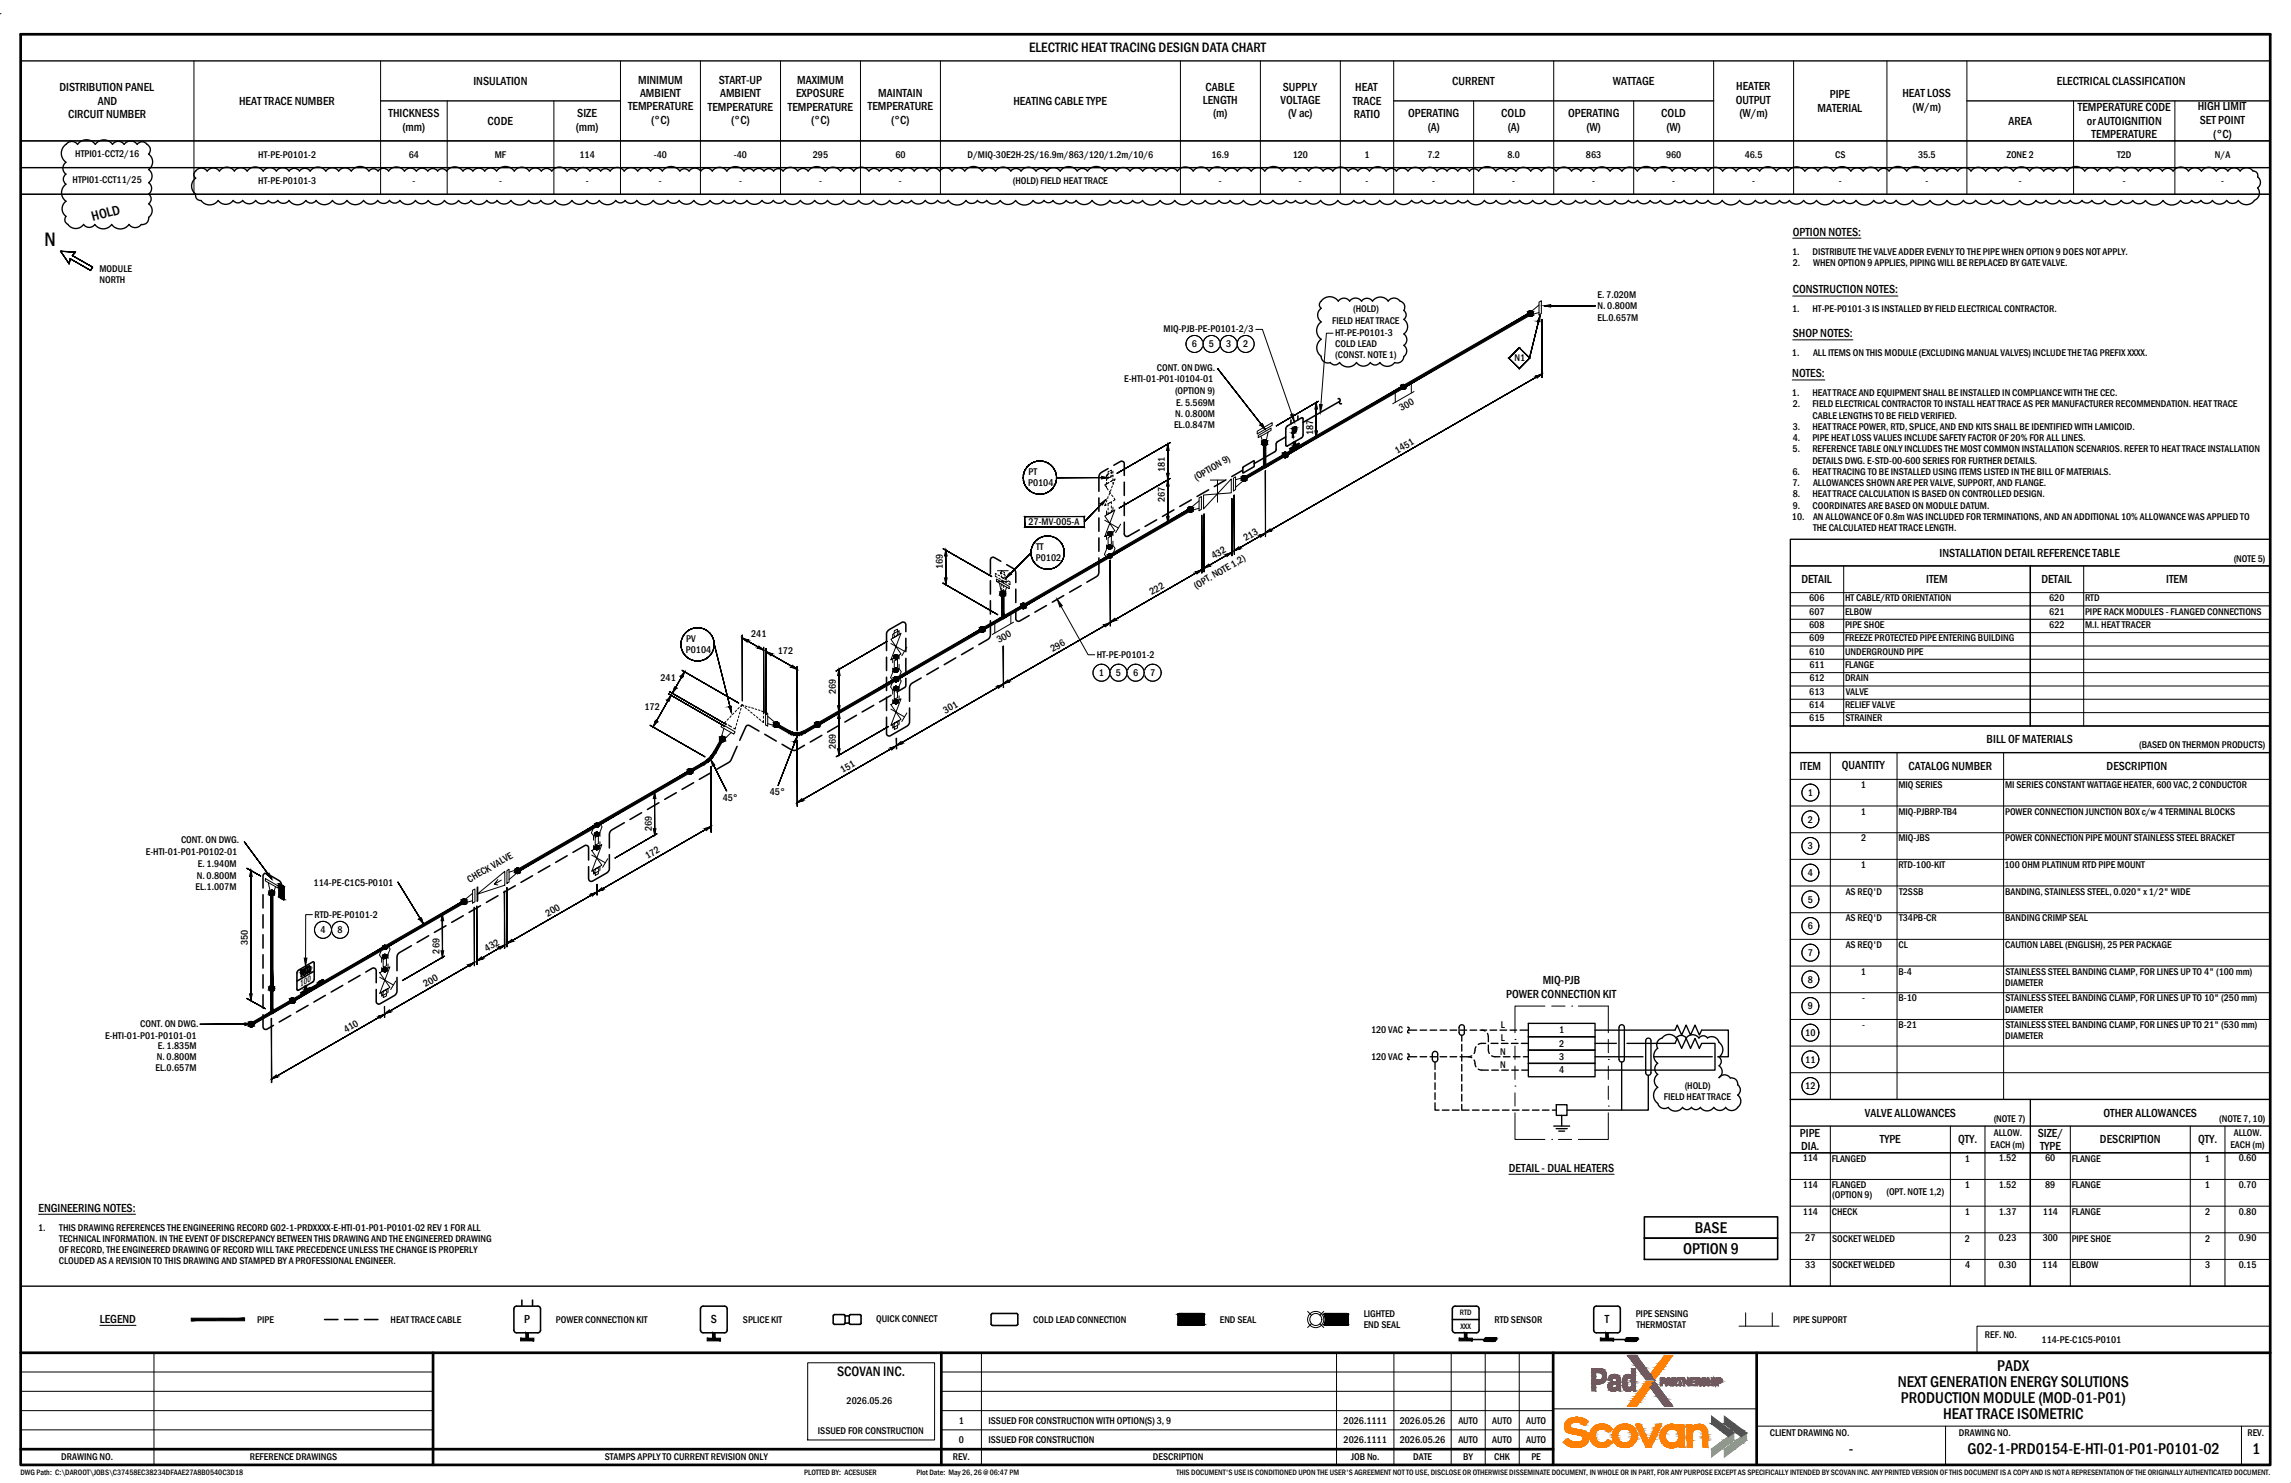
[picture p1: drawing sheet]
<svg xmlns="http://www.w3.org/2000/svg" width="864mm" height="559mm" viewBox="0 0 864 559" stroke-linecap="round" stroke-linejoin="round" font-family="sans-serif">
<defs><g id="words">
<text font-size="7.5" x="16.8" y="92.6">N</text>
<g font-size="6">
<text x="638.9" y="464.5">BASE</text>
<text x="634.4" y="472.6">OPTION 9</text>
<text x="752.9" y="516.5">PADX</text>
<text x="715.3" y="522.6">NEXT GENERATION ENERGY SOLUTIONS</text>
<text x="716.6" y="528.6">PRODUCTION MODULE (MOD-01-P01)</text>
<text x="732.5" y="534.6">HEAT TRACE ISOMETRIC</text>
<text x="696.9" y="548">-</text>
<text x="741.7" y="548">G02-1-PRD0154-E-HTI-01-P01-P0101-02</text>
<text x="848.9" y="548">1</text>
</g>
<g font-size="5.3">
<text x="387.9" y="19.7">ELECTRIC HEAT TRACING DESIGN DATA CHART</text>
<text x="35.1" y="83.4" transform="rotate(-15 35.1 83.4)">HOLD</text>
<text x="315.5" y="518.7">SCOVAN INC.</text>
</g>
<g font-size="4.5">
<text x="22.4" y="34.5">DISTRIBUTION PANEL</text>
<text x="178.5" y="32">INSULATION</text>
<text x="240.5" y="31.6">MINIMUM</text>
<text x="270.9" y="31.6">START-UP</text>
<text x="300.5" y="31.5">MAXIMUM</text>
<text x="454.4" y="34.1">CABLE</text>
<text x="483.6" y="34.1">SUPPLY</text>
<text x="510.9" y="34.4">HEAT</text>
<text x="547.4" y="32">CURRENT</text>
<text x="608" y="32">WATTAGE</text>
<text x="654.5" y="34.1">HEATER</text>
<text x="775.3" y="32">ELECTRICAL CLASSIFICATION</text>
<text x="36.9" y="39.5">AND</text>
<text x="90.1" y="39.5">HEAT TRACE NUMBER</text>
<text x="236.7" y="41.6">TEMPERATURE</text>
<text x="241.3" y="36.6">AMBIENT</text>
<text x="266.9" y="41.7">TEMPERATURE</text>
<text x="271.4" y="36.6">AMBIENT</text>
<text x="297" y="41.7">TEMPERATURE</text>
<text x="300.1" y="36.6">EXPOSURE</text>
<text x="327.2" y="41.6">TEMPERATURE</text>
<text x="331.1" y="36.6">MAINTAIN</text>
<text x="382" y="39.5">HEATING CABLE TYPE</text>
<text x="453.4" y="39.2">LENGTH</text>
<text x="482.7" y="39.2">VOLTAGE</text>
<text x="509.9" y="39.5">TRACE</text>
<text x="654.3" y="39.2">OUTPUT</text>
<text x="689.8" y="37">PIPE</text>
<text x="717.1" y="36.7">HEAT LOSS</text>
<text x="721" y="41.7">(W/m)</text>
<text x="783.3" y="42">TEMPERATURE CODE</text>
<text x="828.5" y="41.6">HIGH LIMIT</text>
<text x="25.7" y="44.6">CIRCUIT NUMBER</text>
<text x="146.5" y="44.2">THICKNESS</text>
<text x="183.8" y="47.1">CODE</text>
<text x="217.6" y="44.2">SIZE</text>
<text x="245.5" y="46.7">(°C)</text>
<text x="275.6" y="46.7">(°C)</text>
<text x="305.8" y="46.7">(°C)</text>
<text x="335.9" y="46.7">(°C)</text>
<text x="457.3" y="44.2">(m)</text>
<text x="485.6" y="44.2">(V ac)</text>
<text x="510.3" y="44.6">RATIO</text>
<text x="530.8" y="44.2">OPERATING</text>
<text x="565.9" y="44.2">COLD</text>
<text x="591.1" y="44.2">OPERATING</text>
<text x="626.2" y="44.2">COLD</text>
<text x="655.7" y="44.2">(W/m)</text>
<text x="685.2" y="42">MATERIAL</text>
<text x="757.1" y="47.1">AREA</text>
<text x="786.7" y="47.1">or AUTOIGNITION</text>
<text x="829.2" y="46.7">SET POINT</text>
<text x="151.7" y="49.2">(mm)</text>
<text x="217" y="49.2">(mm)</text>
<text x="538.2" y="49.2">(A)</text>
<text x="568.3" y="49.2">(A)</text>
<text x="598" y="49.2">(W)</text>
<text x="628.1" y="49.2">(W)</text>
<text x="788.5" y="52.1">TEMPERATURE</text>
<text x="834.3" y="51.8">(°C)</text>
<text x="675.8" y="88.8">OPTION NOTES:</text>
<text x="675.8" y="110.6">CONSTRUCTION NOTES:</text>
<text x="675.8" y="127.1">SHOP NOTES:</text>
<text x="675.6" y="142.2">NOTES:</text>
<text x="731.1" y="209.7">INSTALLATION DETAIL REFERENCE TABLE</text>
<text x="679" y="219.8">DETAIL</text>
<text x="726.1" y="219.8">ITEM</text>
<text x="769.5" y="219.8">DETAIL</text>
<text x="816.6" y="219.8">ITEM</text>
<text x="748.9" y="280.1">BILL OF MATERIALS</text>
<text x="678.4" y="290.2">ITEM</text>
<text x="694.3" y="289.8">QUANTITY</text>
<text x="719.4" y="290.2">CATALOG NUMBER</text>
<text x="794.1" y="290.2">DESCRIPTION</text>
<text x="581.5" y="370.9">MIQ-PJB</text>
<text x="567.7" y="376">POWER CONNECTION KIT</text>
<text x="703" y="420.8">VALVE ALLOWANCES</text>
<text x="792.9" y="420.8">OTHER ALLOWANCES</text>
<text x="678.5" y="428.4">PIPE</text>
<text x="708.7" y="430.9">TYPE</text>
<text x="738.2" y="430.6">QTY.</text>
<text x="768.1" y="428.4">SIZE/</text>
<text x="791.6" y="430.9">DESCRIPTION</text>
<text x="828.6" y="430.6">QTY.</text>
<text x="678.9" y="433.4">DIA.</text>
<text x="769" y="433.4">TYPE</text>
<text x="568.8" y="441.5">DETAIL - DUAL HEATERS</text>
<text x="14.5" y="456.5">ENGINEERING NOTES:</text>
<text x="37.6" y="498.4">LEGEND</text>
<text x="197.6" y="498.7">P</text>
<text x="267.9" y="498.7">S</text>
<text x="604.9" y="498.7">T</text>
</g>
<g font-size="3.8">
<text x="28.4" y="59.1">HTPI01-CCT2/16</text>
<text x="97.4" y="59.4">HT-PE-P0101-2</text>
<text x="154.1" y="59.4">64</text>
<text x="186.5" y="59.4">MF</text>
<text x="218.4" y="59.4">114</text>
<text x="246.5" y="59.4">-40</text>
<text x="276.6" y="59.4">-40</text>
<text x="306.4" y="59.4">295</text>
<text x="337.5" y="59.4">60</text>
<text x="364.7" y="59.4">D/MIQ-30E2H-2S/16.9m/863/120/1.2m/10/6</text>
<text x="456.7" y="59.4">16.9</text>
<text x="487.3" y="59.4">120</text>
<text x="514.3" y="59.4">1</text>
<text x="538.1" y="59.4">7.2</text>
<text x="568.2" y="59.4">8.0</text>
<text x="597.8" y="59.4">863</text>
<text x="628" y="59.4">960</text>
<text x="657.7" y="59.4">46.5</text>
<text x="691.8" y="59.4">CS</text>
<text x="723" y="59.4">35.5</text>
<text x="756.5" y="59.4">ZONE 2</text>
<text x="798" y="59.4">T2D</text>
<text x="834.9" y="59.4">N/A</text>
<text x="27.4" y="69.1">HTPI01-CCT11/25</text>
<text x="97.4" y="69.4">HT-PE-P0101-3</text>
<text x="155.4" y="69.4">-</text>
<text x="188.1" y="69.4">-</text>
<text x="220.8" y="69.4">-</text>
<text x="248.4" y="69.4">-</text>
<text x="278.6" y="69.4">-</text>
<text x="308.7" y="69.4">-</text>
<text x="338.9" y="69.4">-</text>
<text x="381.8" y="69.4">(HOLD) FIELD HEAT TRACE</text>
<text x="459.5" y="69.4">-</text>
<text x="489.6" y="69.4">-</text>
<text x="514.8" y="69.4">-</text>
<text x="539.9" y="69.4">-</text>
<text x="570.1" y="69.4">-</text>
<text x="600.2" y="69.4">-</text>
<text x="630.3" y="69.4">-</text>
<text x="660.5" y="69.4">-</text>
<text x="693.2" y="69.4">-</text>
<text x="725.8" y="69.4">-</text>
<text x="761" y="69.4">-</text>
<text x="800.2" y="69.4">-</text>
<text x="837.3" y="69.4">-</text>
<text x="675.5" y="95.9">1.</text>
<text x="683.2" y="95.9">DISTRIBUTE THE VALVE ADDER EVENLY TO THE PIPE WHEN OPTION 9 DOES NOT APPLY.</text>
<text x="675.8" y="100.2">2.</text>
<text x="683.5" y="100.2">WHEN OPTION 9 APPLIES, PIPING WILL BE REPLACED BY GATE VALVE.</text>
<text x="37.5" y="106.7">NORTH</text>
<text x="37.5" y="102.4">MODULE</text>
<text x="602.1" y="112.4">E. 7.020M</text>
<text x="510.1" y="117.7">(HOLD)</text>
<text x="602.1" y="116.5">N. 0.800M</text>
<text x="675.5" y="117.7">1.</text>
<text x="683.2" y="117.7">HT-PE-P0101-3 IS INSTALLED BY FIELD ELECTRICAL CONTRACTOR.</text>
<text x="438.6" y="125.1">MIQ-PJB-PE-P0101-2/3</text>
<text x="502.2" y="121.9">FIELD HEAT TRACE</text>
<text x="602.1" y="120.8">EL.0.657M</text>
<text x="449.3" y="130.9">6</text>
<text x="455.7" y="130.9">5</text>
<text x="462.2" y="130.9">3</text>
<text x="468.6" y="130.9">2</text>
<text x="503.3" y="126.5">HT-PE-P0101-3</text>
<text x="503.3" y="130.8">COLD LEAD</text>
<text x="503.3" y="135">(CONST. NOTE 1)</text>
<text x="570.9" y="136.1">N1</text>
<text x="675.5" y="134.2">1.</text>
<text x="683.4" y="134.2">ALL ITEMS ON THIS MODULE (EXCLUDING MANUAL VALVES) INCLUDE THE TAG PREFIXXXXX.</text>
<text x="436.1" y="139.9">CONT. ON DWG.</text>
<text x="423.8" y="144.1">E-HTI-01-P01-I0104-01</text>
<text x="442.9" y="148.3">(OPTION 9)</text>
<text x="675.5" y="149.3">1.</text>
<text x="683.2" y="149.3">HEAT TRACE AND EQUIPMENT SHALL BE INSTALLED IN COMPLIANCE WITH THE CEC.</text>
<text x="443.4" y="153">E. 5.569M</text>
<text x="528.4" y="154.9" transform="rotate(-30 528.4 154.9)">300</text>
<text x="675.8" y="153.5">2.</text>
<text x="683.2" y="153.5">FIELD ELECTRICAL CONTRACTOR TO INSTALL HEAT TRACE AS PER MANUFACTURER RECOMMENDATION. HEAT TRACE</text>
<text x="442.6" y="161.4">EL.0.847M</text>
<text x="443" y="157.1">N. 0.800M</text>
<text x="683.3" y="157.8">CABLE LENGTHS TO BE FIELD VERIFIED.</text>
<text x="495" y="164" transform="rotate(-90 495 164)">187</text>
<text x="675.8" y="166.2">4.</text>
<text x="675.8" y="162">3.</text>
<text x="683.2" y="162">HEAT TRACE POWER, RTD, SPLICE, AND END KITS SHALL BE IDENTIFIED WITH LAMICOID.</text>
<text x="683.2" y="166.2">PIPE HEAT LOSS VALUES INCLUDE SAFETY FACTOR OF 20% FOR ALL LINES.</text>
<text x="526.7" y="171" transform="rotate(-30 526.7 171)">1451</text>
<text x="675.7" y="170.5">5.</text>
<text x="683.2" y="170.5">REFERENCE TABLE ONLY INCLUDES THE MOST COMMON INSTALLATION SCENARIOS. REFER TO HEAT TRACE INSTALLATION</text>
<text x="387.7" y="179.1">PT</text>
<text x="439.1" y="177.8" transform="rotate(-90 439.1 177.8)">181</text>
<text x="675.7" y="178.9">6.</text>
<text x="683.2" y="174.7">DETAILS DWG. E-STD-00-600 SERIES FOR FURTHER DETAILS.</text>
<text x="683.2" y="178.9">HEAT TRACING TO BE INSTALLED USING ITEMS LISTED IN THE BILL OF MATERIALS.</text>
<text x="387.6" y="183.3">P0104</text>
<text x="451" y="181.1" transform="rotate(-30 451 181.1)">(OPTION 9)</text>
<text x="675.6" y="183.2">7.</text>
<text x="683.4" y="183.2">ALLOWANCES SHOWN ARE PER VALVE, SUPPORT, AND FLANGE.</text>
<text x="439.1" y="189.3" transform="rotate(-90 439.1 189.3)">267</text>
<text x="675.8" y="187.5">8.</text>
<text x="675.8" y="191.7">9.</text>
<text x="683.2" y="187.5">HEAT TRACE CALCULATION IS BASED ON CONTROLLED DESIGN.</text>
<text x="683.3" y="191.7">COORDINATES ARE BASED ON MODULE DATUM.</text>
<text x="387.7" y="197.9">27-MV-005-A</text>
<text x="675.5" y="195.9">10.</text>
<text x="683.4" y="195.9">AN ALLOWANCE OF 0.8m WAS INCLUDED FOR TERMINATIONS, AND AN ADDITIONAL 10% ALLOWANCE WAS APPLIED TO</text>
<text x="683.4" y="200.2">THE CALCULATED HEAT TRACE LENGTH.</text>
<text x="390.6" y="207.3">TT</text>
<text x="469.6" y="204" transform="rotate(-30 469.6 204)">213</text>
<text x="355.4" y="214.5" transform="rotate(-90 355.4 214.5)">169</text>
<text x="390.5" y="211.5">P0102</text>
<text x="457.5" y="210.7" transform="rotate(-30 457.5 210.7)">432</text>
<text x="842" y="211.6">(NOTE 5)</text>
<text x="450.9" y="222" transform="rotate(-30 450.9 222)">(OPT. NOTE 1,2)</text>
<text x="434.2" y="224.3" transform="rotate(-30 434.2 224.3)">222</text>
<text x="682" y="226.6">606</text>
<text x="695.5" y="226.6">HT CABLE/RTD ORIENTATION</text>
<text x="772.5" y="226.6">620</text>
<text x="786" y="226.6">RTD</text>
<text x="682" y="231.6">607</text>
<text x="695.5" y="231.6">ELBOW</text>
<text x="772.5" y="231.6">621</text>
<text x="786" y="231.6">PIPE RACK MODULES - FLANGED CONNECTIONS</text>
<text x="283.2" y="240">241</text>
<text x="682" y="236.6">608</text>
<text x="695.5" y="236.6">PIPE SHOE</text>
<text x="772.5" y="236.6">622</text>
<text x="786" y="236.6">M.I. HEAT TRACER</text>
<text x="258.6" y="241.9">PV</text>
<text x="376.6" y="242.4" transform="rotate(-30 376.6 242.4)">300</text>
<text x="396.8" y="245.8" transform="rotate(-30 396.8 245.8)">296</text>
<text x="682" y="241.7">609</text>
<text x="695.5" y="241.7">FREEZE PROTECTED PIPE ENTERING BUILDING</text>
<text x="258.5" y="246.1">P0104</text>
<text x="293.2" y="246.4">172</text>
<text x="413.4" y="248">HT-PE-P0101-2</text>
<text x="682" y="246.7">610</text>
<text x="682.1" y="251.8">611</text>
<text x="695.5" y="246.7">UNDERGROUND PIPE</text>
<text x="695.5" y="251.8">FLANGE</text>
<text x="249" y="256.5">241</text>
<text x="414.2" y="254.8">1</text>
<text x="420.7" y="254.7">5</text>
<text x="427.1" y="254.8">6</text>
<text x="433.5" y="254.8">7</text>
<text x="682.1" y="256.8">612</text>
<text x="695.5" y="256.7">DRAIN</text>
<text x="315.1" y="261.5" transform="rotate(-90 315.1 261.5)">269</text>
<text x="682" y="261.8">613</text>
<text x="695.7" y="261.7">VALVE</text>
<text x="243" y="267.5">172</text>
<text x="356.4" y="269" transform="rotate(-30 356.4 269)">301</text>
<text x="682" y="266.8">614</text>
<text x="695.5" y="266.8">RELIEF VALVE</text>
<text x="682" y="271.8">615</text>
<text x="695.7" y="271.8">STRAINER</text>
<text x="806.4" y="282">(BASED ON THERMON PRODUCTS)</text>
<text x="315.1" y="282.2" transform="rotate(-90 315.1 282.2)">269</text>
<text x="317.6" y="291.3" transform="rotate(-30 317.6 291.3)">151</text>
<text x="290.2" y="299.7">45°</text>
<text x="681.4" y="299.9">1</text>
<text x="701.5" y="297">1</text>
<text x="715.6" y="297">MIQ SERIES</text>
<text x="755.8" y="297">MI SERIES CONSTANT WATTAGE HEATER, 600 VAC, 2 CONDUCTOR</text>
<text x="272.4" y="302">45°</text>
<text x="681.4" y="310">2</text>
<text x="701.5" y="307">1</text>
<text x="715.6" y="307">MIQ-PJBRP-TB4</text>
<text x="755.8" y="307">POWER CONNECTION JUNCTION BOX c/w 4 TERMINAL BLOCKS</text>
<text x="68.2" y="317.8">CONT. ON DWG.</text>
<text x="245.7" y="313.1" transform="rotate(-90 245.7 313.1)">269</text>
<text x="701.6" y="317.1">2</text>
<text x="715.6" y="317.1">MIQ-JBS</text>
<text x="755.8" y="317.1">POWER CONNECTION PIPE MOUNT STAINLESS STEEL BRACKET</text>
<text x="54.9" y="322">E-HTI-01-P01-P0102-01</text>
<text x="244.1" y="323.8" transform="rotate(-30 244.1 323.8)">172</text>
<text x="681.4" y="320">3</text>
<text x="74.5" y="326.8">E. 1.940M</text>
<text x="701.5" y="327.1">1</text>
<text x="715.6" y="327.1">RTD-100-KIT</text>
<text x="755.6" y="327.1">100 OHM PLATINUM RTD PIPE MOUNT</text>
<text x="73.7" y="335.3">EL.1.007M</text>
<text x="74.2" y="331">N. 0.800M</text>
<text x="118.2" y="333.7">114-PE-C1C5-P0101</text>
<text x="177" y="332.7" transform="rotate(-30 177 332.7)">CHECK VALVE</text>
<text x="681.4" y="330.1">4</text>
<text x="681.4" y="340.1">5</text>
<text x="695.7" y="337.2">AS REQ'D</text>
<text x="715.9" y="337.2">T2SSB</text>
<text x="755.8" y="337.2">BANDING, STAINLESS STEEL, 0.020&quot; x 1/2&quot; WIDE</text>
<text x="118.5" y="345.9">RTD-PE-P0101-2</text>
<text x="206.5" y="345.4" transform="rotate(-30 206.5 345.4)">200</text>
<text x="695.7" y="347.2">AS REQ'D</text>
<text x="715.9" y="347.2">T34PB-CR</text>
<text x="755.8" y="347.2">BANDING CRIMP SEAL</text>
<text x="120.8" y="351.7">4</text>
<text x="127.2" y="351.6">8</text>
<text x="681.4" y="350.2">6</text>
<text x="93.5" y="356.2" transform="rotate(-90 93.5 356.2)">350</text>
<text x="165.7" y="359.3" transform="rotate(-90 165.7 359.3)">269</text>
<text x="183.6" y="358.7" transform="rotate(-30 183.6 358.7)">432</text>
<text x="695.7" y="357.3">AS REQ'D</text>
<text x="715.7" y="357.3">CL</text>
<text x="755.9" y="357.3">CAUTION LABEL (ENGLISH), 25 PER PACKAGE</text>
<text x="681.4" y="360.3">7</text>
<text x="681.4" y="370.3">8</text>
<text x="701.5" y="367.3">1</text>
<text x="715.6" y="367.3">B-4</text>
<text x="755.8" y="371.5">DIAMETER</text>
<text x="755.9" y="367.3">STAINLESS STEEL BANDING CLAMP, FOR LINES UP TO 4&quot; (100 mm)</text>
<text x="160.4" y="372.1" transform="rotate(-30 160.4 372.1)">200</text>
<text x="702" y="377.3">-</text>
<text x="715.6" y="377.4">B-10</text>
<text x="755.9" y="377.4">STAINLESS STEEL BANDING CLAMP, FOR LINES UP TO 10&quot; (250 mm)</text>
<text x="681.4" y="380.4">9</text>
<text x="755.8" y="381.6">DIAMETER</text>
<text x="52.8" y="387.1">CONT. ON DWG.</text>
<text x="130.5" y="389.1" transform="rotate(-30 130.5 389.1)">410</text>
<text x="516.8" y="389.4">120 VAC</text>
<text x="565.8" y="387.4">L</text>
<text x="587.7" y="389.4">1</text>
<text x="702" y="387.4">-</text>
<text x="715.6" y="387.4">B-21</text>
<text x="755.9" y="387.4">STAINLESS STEEL BANDING CLAMP, FOR LINES UP TO 21&quot; (530 mm)</text>
<text x="39.6" y="391.4">E-HTI-01-P01-P0101-01</text>
<text x="59.5" y="395.2">E. 1.835M</text>
<text x="565.8" y="392.4">L</text>
<text x="587.7" y="394.5">2</text>
<text x="680.5" y="390.4">10</text>
<text x="755.8" y="391.6">DIAMETER</text>
<text x="59.1" y="399.4">N. 0.800M</text>
<text x="516.8" y="399.5">120 VAC</text>
<text x="565.5" y="397.4">N</text>
<text x="587.7" y="399.5">3</text>
<text x="680.5" y="400.5">11</text>
<text x="58.6" y="403.6">EL.0.657M</text>
<text x="565.5" y="402.5">N</text>
<text x="587.7" y="404.5">4</text>
<text x="635" y="410.4">(HOLD)</text>
<text x="680.5" y="410.5">12</text>
<text x="627.2" y="414.6">FIELD HEAT TRACE</text>
<text x="751.5" y="422.7">(NOTE 7)</text>
<text x="836.5" y="422.7">(NOTE 7, 10)</text>
<text x="751.6" y="428.2">ALLOW.</text>
<text x="842.1" y="428.2">ALLOW.</text>
<text x="679.5" y="437.6">114</text>
<text x="690.5" y="437.7">FLANGED</text>
<text x="740.7" y="437.7">1</text>
<text x="750.3" y="432.4">EACH (m)</text>
<text x="753.4" y="437.6">1.52</text>
<text x="770.9" y="437.6">60</text>
<text x="780.9" y="437.7">FLANGE</text>
<text x="831.1" y="437.7">1</text>
<text x="840.7" y="432.4">EACH (m)</text>
<text x="843.9" y="437.6">0.60</text>
<text x="679.5" y="447.7">114</text>
<text x="690.5" y="447.7">FLANGED</text>
<text x="740.7" y="447.7">1</text>
<text x="753.4" y="447.7">1.52</text>
<text x="770.9" y="447.7">89</text>
<text x="780.9" y="447.7">FLANGE</text>
<text x="831.1" y="447.7">1</text>
<text x="843.9" y="447.7">0.70</text>
<text x="690.7" y="451.4">(OPTION 9)</text>
<text x="711.1" y="450.4">(OPT. NOTE 1,2)</text>
<text x="679.5" y="457.8">114</text>
<text x="690.5" y="457.8">CHECK</text>
<text x="740.7" y="457.8">1</text>
<text x="753.4" y="457.8">1.37</text>
<text x="770" y="457.8">114</text>
<text x="780.9" y="457.8">FLANGE</text>
<text x="831.3" y="457.8">2</text>
<text x="843.9" y="457.8">0.80</text>
<text x="14.4" y="463.7">1.</text>
<text x="22.4" y="463.7">THIS DRAWING REFERENCES THE ENGINEERING RECORD G02-1-PRDXXXX-E-HTI-01-P01-P0101-02 REV 1 FOR ALL</text>
<text x="22.4" y="467.9">TECHNICAL INFORMATION. IN THE EVENT OF DISCREPANCY BETWEEN THIS DRAWING AND THE ENGINEERED DRAWING</text>
<text x="680.5" y="467.8">27</text>
<text x="690.6" y="467.8">SOCKET WELDED</text>
<text x="740.7" y="467.8">2</text>
<text x="753.4" y="467.8">0.23</text>
<text x="770" y="467.8">300</text>
<text x="780.9" y="467.8">PIPE SHOE</text>
<text x="831.3" y="467.8">2</text>
<text x="843.9" y="467.8">0.90</text>
<text x="22.2" y="472.1">OF RECORD, THE ENGINEERED DRAWING OF RECORD WILL TAKE PRECEDENCE UNLESS THE CHANGE IS PROPERLY</text>
<text x="22.2" y="476.4">CLOUDED AS A REVISION TO THIS DRAWING AND STAMPED BY A PROFESSIONAL ENGINEER.</text>
<text x="680.5" y="477.9">33</text>
<text x="690.6" y="477.9">SOCKET WELDED</text>
<text x="740.7" y="477.9">4</text>
<text x="753.4" y="477.9">0.30</text>
<text x="769.8" y="477.9">114</text>
<text x="780.9" y="477.9">ELBOW</text>
<text x="831.3" y="477.9">3</text>
<text x="843.9" y="477.9">0.15</text>
<text x="514.1" y="496.3">LIGHTED</text>
<text x="616.6" y="496.3">PIPE SENSING</text>
<text x="97" y="498.4">PIPE</text>
<text x="147.2" y="498.4">HEAT TRACE CABLE</text>
<text x="209.5" y="498.4">POWER CONNECTION KIT</text>
<text x="280" y="498.4">SPLICE KIT</text>
<text x="330.2" y="498.2">QUICK CONNECT</text>
<text x="389.5" y="498.4">COLD LEAD CONNECTION</text>
<text x="459.8" y="498.4">END SEAL</text>
<text x="514.1" y="500.5">END SEAL</text>
<text x="563.3" y="498.4">RTD SENSOR</text>
<text x="616.8" y="500.5">THERMOSTAT</text>
<text x="675.9" y="498.4">PIPE SUPPORT</text>
<text x="748.2" y="504">REF. NO.</text>
<text x="769.6" y="506.2">114-PE-C1C5-P0101</text>
<text x="319.2" y="529">2026.05.26</text>
<text x="361.4" y="536.4">1</text>
<text x="372.6" y="536.4">ISSUED FOR CONSTRUCTION WITH OPTION(S) 3, 9</text>
<text x="506.5" y="536.4">2026.1111</text>
<text x="527.6" y="536.4">2026.05.26</text>
<text x="549.7" y="536.4">AUTO</text>
<text x="562.5" y="536.4">AUTO</text>
<text x="575.4" y="536.4">AUTO</text>
<text x="308.3" y="540.3">ISSUED FOR CONSTRUCTION</text>
<text x="361.4" y="543.7">0</text>
<text x="372.6" y="543.7">ISSUED FOR CONSTRUCTION</text>
<text x="506.5" y="543.7">2026.1111</text>
<text x="527.6" y="543.7">2026.05.26</text>
<text x="549.7" y="543.7">AUTO</text>
<text x="562.5" y="543.7">AUTO</text>
<text x="575.4" y="543.7">AUTO</text>
<text x="667.2" y="541.1">CLIENT DRAWING NO.</text>
<text x="738.4" y="541.1">DRAWING NO.</text>
<text x="847.2" y="541.2">REV.</text>
<text x="23.1" y="550.2">DRAWING NO.</text>
<text x="94.1" y="550.2">REFERENCE DRAWINGS</text>
<text x="228" y="550.2">STAMPS APPLY TO CURRENT REVISION ONLY</text>
<text x="359.2" y="550.2">REV.</text>
<text x="434.6" y="550.2">DESCRIPTION</text>
<text x="509.3" y="550.2">JOB No.</text>
<text x="532.7" y="550.2">DATE</text>
<text x="551.6" y="550.2">BY</text>
<text x="563.2" y="550.2">CHK</text>
<text x="577.3" y="550.2">PE</text>
</g>
<text font-size="3.5" x="113.2" y="372" transform="rotate(-30 113.2 372)">100</text>
<g font-size="3">
<text x="550.3" y="495.7">RTD</text>
<text x="550.5" y="500.7">XXX</text>
<text x="7.7" y="555.9">DWG Path: C:\DAROOT\JOBS\C37458EC38234DFAAE27A8B0540C3D18</text>
<text x="303.1" y="555.9">PLOTTED BY: ACESUSER</text>
<text x="345.4" y="555.9">Plot Date: May 26, 26 @ 06:47 PM</text>
<text x="443.4" y="555.9">THIS DOCUMENT'S USE IS CONDITIONED UPON THE USER'S AGREEMENT NOT TO USE, DISCLOSE OR OTHERWISE DISSEMINATE DOCUMENT, IN WHOLE OR IN PART, FOR ANY PURPOSE EXCEPT AS SPECIFICALLY INTENDED BY SCOVAN INC. ANY PRINTED VERSION OF THIS DOCUMENT IS A COPY AND IS NOT A REPRESENTATION OF THE ORIGINALLY AUTHENTICATED DOCUMENT.</text>
</g>
</g></defs>
<!-- layer: TABLE-7 -->
<g fill="none" stroke="#000" stroke-width=".38">
<path d="M73.1 22.9v50.3M143.5 22.9v50.3M168.6 38v35.2M208.8 38v35.2M233.9 22.9v50.3M264 22.9v50.3M294.2 22.9v50.3M324.4 22.9v50.3M354.5 22.9v50.3M445 22.9v50.3M475.1 22.9v50.3M505.2 22.9v50.3"/>
<path d="M525.4 22.9v50.3M555.5 38v35.2M585.7 22.9v50.3M615.8 38v35.2M646 22.9v50.3M676.1 22.9v50.3M711.3 22.9v50.3M741.4 22.9v50.3M781.6 38v35.2M819.8 38v35.2M7.8 53.1h847.9M7.8 63.2h847.9"/>
<path d="M7.8 73.2h847.9M695 213.2v60.4M785.5 213.2v60.4M855.7 213.2h-90.4v60.4h-90.4v-60.4h90.4v60.4h90.4M674.9 223.3h180.8M674.9 228.3h180.8M674.9 233.3h180.8M674.9 238.4h180.8M674.9 243.4h180.8M674.9 248.4h180.8M674.9 253.4h180.8M674.9 258.5h180.8"/>
<path d="M674.9 263.5h180.8M674.9 268.5h180.8M674.9 293.7h180.8M689.9 283.6v130.7M715.1 283.6v130.7M755.3 283.6v130.7M855.7 283.6h-180.8v130.7h180.8M674.9 303.7h180.8M674.9 313.8h180.8M674.9 323.8h180.8M674.9 333.8h180.8M674.9 343.9h180.8"/>
<path d="M674.9 353.9h180.8M674.9 364h180.8M674.9 374.1h180.8M674.9 384.1h180.8M674.9 394.2h180.8M674.9 404.2h180.8M689.9 424.3v60.3M735.2 424.3v60.3M748.2 424.3v60.3M780.4 424.3v60.3M825.6 424.3v60.3M838.7 424.3v60.3"/>
<path d="M855.7 434.4h-180.8v50.2h90.4v-50.2v50.2h90.4M674.9 444.4h180.8M674.9 454.5h180.8M674.9 464.5h180.8M674.9 474.6h180.8"/>
</g>
<!-- layer: 0 -->
<path d="M0 5.2h.1M855.7 499.7h-110.5v10M863.5 558.8h.1" fill="none" stroke="#000" stroke-width=".38"/>
<!-- layer: TABLE-1 -->
<g fill="none" stroke="#000" stroke-width=".51">
<path d="M7.8 22.9h847.9M143.5 38h90.4M525.4 38h120.6M741.4 38h114.3M7.8 53.1h847.9M7.8 63.2h847.9M7.8 73.2h847.9M674.9 213.2h180.8M765.3 213.2v60.4M855.7 203.2h-180.8v70.4M674.9 273.6v211M674.9 273.6h180.8"/>
<path d="M674.9 283.6h180.8M674.9 414.3h180.8M765.3 414.3v70.3M674.9 424.3h180.8M674.9 434.4h180.8M7.8 484.6h847.9"/>
</g>
<!-- layer: TEXT-2 -->
<g fill="none" stroke="#000" stroke-width=".38">
<path d="M675.8 89.7h25.7M675.8 111.5h39.6M473.4 124.1h2.5l11.1 32M502.5 125.6h-2.5l-2.1 26.8M675.8 128.1h22.7M675.6 143.2h12.3M400 228.5l10.2 18.2h2.5M117.8 344.6h-2.6v16.4M568.8 442.5h39.7M37.6 499.4h13.7"/>
<circle cx="450.3" cy="129.6" r="3.2"/>
<circle cx="456.7" cy="129.6" r="3.2"/>
<circle cx="463.1" cy="129.6" r="3.2"/>
<circle cx="469.6" cy="129.6" r="3.2"/>
<circle cx="415.2" cy="253.5" r="3.2"/>
<circle cx="421.7" cy="253.5" r="3.2"/>
<circle cx="428.1" cy="253.5" r="3.2"/>
<circle cx="434.5" cy="253.5" r="3.2"/>
<circle cx="682.4" cy="298.6" r="3.2"/>
<circle cx="682.4" cy="308.7" r="3.2"/>
<circle cx="682.4" cy="318.7" r="3.2"/>
<circle cx="682.4" cy="328.8" r="3.2"/>
<circle cx="682.4" cy="338.9" r="3.2"/>
<circle cx="121.8" cy="350.4" r="3.2"/>
<circle cx="128.2" cy="350.4" r="3.2"/>
<circle cx="682.4" cy="348.9" r="3.2"/>
<circle cx="682.4" cy="359" r="3.2"/>
<circle cx="682.4" cy="369" r="3.2"/>
<circle cx="682.4" cy="379.1" r="3.2"/>
<circle cx="682.4" cy="389.1" r="3.2"/>
<circle cx="682.4" cy="399.2" r="3.2"/>
<circle cx="682.4" cy="409.2" r="3.2"/>
</g>
<!-- layer: HEAT_TRACE -->
<g fill="none" stroke="#000" stroke-width=".59">
<path d="M417.7 176.6l-2.7 1.6-.6 .8-.2 6.1M419.9 175.3l3-1.5a.94 .94 0 0 1 .9 1v4.4M468.5 177.2l-4.2 2.4M414.2 187.6v5.1M414.2 195.2v5M423.8 196.8v4.5a.99 .99 0 0 0 1.5 .7l4.2-2.4M423.8 181.7v5M423.8 189.2v5.1M436 195.9l-4.4 2.5M442.5 192.1l-4.3 2.5M449.1 188.3l-4.4 2.5M455.6 184.6l-4.4 2.5"/>
<path d="M462.1 180.8l-4.3 2.5M373.3 218.8v5.1M377.3 211.5l-2.5-1.4a1 1 0 0 0-1.5 .8v5.4M379.5 212.8l2.4 1.4 .8 .7 .2 1v3.6M414.2 210.2v5.4l-.2 1-.8 .7-3.5 2.1M414.2 202.7v5M341.5 238v-2.6a1.01 1.01 0 0 0-1.6-.9l-4.7 2.8-.9 1-.1 6.8M373.3 233.9l-.1 6-.9 1.1-3.3 1.9M373.3 226.4v5M382.9 229.5l.1 4a1 1 0 0 0 1.4 .5l3.5-2.1M382.9 222v5M394.5 228.2l-4.4 2.5"/>
<path d="M401 224.4l-4.3 2.5M407.5 220.6l-4.3 2.5M334.2 247.7v4.9M334.2 255.2v5M341.5 255.6l-.2 3.1-3.2 2M341.5 240.5v5M341.5 248.1v5M347.2 255.5l-3.3 1.9-.9 1-.1 5.8M353.7 251.7l-4.3 2.5M360.3 247.9l-4.4 2.5M366.8 244.1l-4.3 2.6M286.1 275.5l-3.6-2.1-.9-.1-.5 .6-2.3 5"/>
<path d="M288.3 276.7l4.3 2.5M309.8 277.1l-4.4 2.5M316.3 273.3l-4.3 2.5M322.8 269.5l-4.3 2.6M329.4 265.8l-4.4 2.5M334.2 262.7v5M335.9 262l-4.3 2.5M342.9 266.8v5.4l-.3 .7-.8 .7-6.1 3.6a1 1 0 0 1-1.5-.8v-6.1M254.9 298.7l-4.3 2.5M261.5 294.9l-4.4 2.5M268 291.2l-4.4 2.5M277.8 281.3l-2.5 5.6-5.2 3"/>
<path d="M294.8 280.5l3.5 2 1 .3 1.1-.3 2.8-1.7M235.3 310l-4.6 2.7-.7 .7-.3 1v5.1M241.9 306.2l-4.4 2.6M248.4 302.5l-4.3 2.5M99.1 337.1v5M106.1 333.5l-.7-1.5-4.9-2.9a1.01 1.01 0 0 0-1.4 1v4.5M187.7 337.5l-4.4 2.5M194.2 333.8l-4.3 2.5M200.7 330l-4.3 2.5M207.3 326.2l-4.4 2.5M213.8 322.5l-4.3 2.5M216 321.2l4.9-2.7a.94 .94 0 0 1 1 1v4.6"/>
<path d="M229.7 322v5.5l-.3 .7-.7 .7-5.3 3.1a1.02 1.02 0 0 1-1.5-.9v-4.5M99.1 344.7v5M99.1 352.2v5.1M99.1 359.7v5.1M155.1 356.4l-4.4 2.5-.8 .8-.3 .9v5.2M161.6 352.6l-4.4 2.5M168.1 348.8l-4.4 2.5M174.6 345.1l-4.3 2.5M181.1 341.3l-4.3 2.5M99.1 367.3v5M99.1 374.8v5.1M116.1 378.8l-4.3 2.5"/>
<path d="M122.6 375.1l-4.3 2.5M129.2 371.3l-4.4 2.5M135.7 367.5l-4.3 2.5M137.9 366.3l2.6-1.5a1.06 1.06 0 0 1 1.3 1v4.5M149.6 368.3v5.1l-.4 1.3-6.5 3.7-.6-.4-.3-.5v-4.7M99.1 382.4v4.5a1.01 1.01 0 0 0 1.6 .9l2.4-1.4M109.6 382.6l-4.4 2.5M122.3 497.2h5.1M129.9 497.2h5M137.4 497.2h5.1"/>
</g>
<!-- layer: PIPE -->
<g fill="#000" stroke="#000" stroke-width=".38">
<path d="M529.2 146.2l48-27.6-.5-.9zM528.7 145.4l48-27.7-47.5 28.5zM484.7 171.8l44.5-25.6-.5-.8zM484.2 171l44.5-25.6-44 26.4z"/>
<path d="M469.2 180.7l7.8-4.4-.5-.9zM468.8 179.9l7.7-4.5-7.3 5.3z"/>
<path d="M476.2 166.8l1 9.1v-9.1zM476.2 166.8l1 9.1h-1z"/>
<path d="M477 176.3l7.7-4.5-.5-.8zM476.5 175.4l7.7-4.4-7.2 5.3z"/>
<path d="M418.5 209.9l30.5-17.5-.5-.9zM418.1 209.1l30.4-17.6-30 18.4z"/>
<path d="M386 228.7l32.5-18.8-.4-.8zM385.5 227.9l32.6-18.8-32.1 19.6z"/>
<path d="M337.9 256.4l32.6-18.8-.5-.8zM337.5 255.6l32.5-18.8-32.1 19.6z"/>
<path d="M370.5 237.6l7.7-4.4-.4-.9zM370 236.8l7.8-4.5-7.3 5.3z"/>
<path d="M377.5 223.7l1 9v-9zM377.5 223.7l1 9h-1z"/>
<path d="M378.2 233.2l7.8-4.5-.5-.8zM377.8 232.3l7.7-4.4-7.3 5.3z"/>
<path d="M308.3 273.5l29.6-17.1-.4-.8zM307.8 272.6l29.7-17-29.2 17.9zM303.2 276.4l5.1-2.9-.5-.9zM302.7 275.5l5.1-2.9-4.6 3.8z"/>
<path d="M271.9 278.3l-2.1 5.5 2.9-5.1zM271.9 278.3l-2.1 5.5-.9-.4z"/>
<path d="M292.4 273.5l5.1 2.9 .4-.9zM292.8 272.6l5.1 2.9-5.5-2z"/>
<path d="M302.7 275.5l-.4 1.3 .8-.4zM302 275.9l.7-.4-.4 1.3zM302 275.9l-.7 1.2 1-.3zM301.2 276.1l.8-.2-.7 1.2zM301.2 276.1l-.8 1.1 .9-.1zM300.4 276.2l.8-.1-.8 1.1zM299.3 277.1l1.1 .1v-1zM299.5 276.1l.9 .1-1.1 .9zM298.4 276.8l.9 .3 .2-1zM298.7 275.9l.8 .2-1.1 .7zM297.5 276.4l.9 .4 .3-.9zM297.9 275.5l.8 .4-1.2 .5z"/>
<path d="M225.2 311.4l35.2-20.4-.5-.8zM224.7 310.5l35.2-20.3-34.7 21.2z"/>
<path d="M260.3 291l5.2-2.9-.5-.8zM259.9 290.2l5.1-2.9-4.7 3.7z"/>
<path d="M269 283.3l-.4 2.2 1.2-1.6zM269 283.3l-.4 2.2-.7-.6zM267.9 284.9l-.7 2.1 1.4-1.5zM266.6 286.2l1.3-1.3-.7 2.1zM266.6 286.2l-1.1 1.9 1.7-1.1zM265 287.3l1.6-1.1-1.1 1.9z"/>
<path d="M195.3 328.5l29.9-17.1-.5-.9zM194.9 327.7l29.8-17.2-29.4 18z"/>
<path d="M145.3 357.4l29.8-17.2-.4-.8zM144.8 356.6l29.9-17.2-29.4 18z"/>
<path d="M94.5 385.5l.5 .8 7.2-5.2zM95 386.3l7.2-5.2 .5 .8zM102.2 381.1l.5 .8 7.2-5.2zM102.7 381.9l7.2-5.2 .5 .8zM109.9 376.7l.5 .8 34.4-20.9zM110.4 377.5l34.4-20.9 .5 .8z"/>
<path d="M102 372.4v9.1h.9zM102 372.4h.9v9.1zM102 336.5v35.9h.9zM102 336.5h.9v35.9z"/>
<path d="M72.1 496.7v1l20.1-1zM72.1 497.7l20.1-1v1z"/>
</g>
<!-- layer: SYMBOL-3 -->
<g fill="none" stroke="#000" stroke-width=".59">
<path d="M486.6 158.2v1.5M489.2 156.7v1.5M504.4 150.3l.4-.1 .4 .4-.2 1.4 .7 .1M505 151.2l-13.8 8M468.5 176.1l4.3-2.4-.1 2.1-4.1 2.4zM480.5 170.2l-7.7 4.5M481 167.3v2M481.1 169.3l-.5 .9M484.7 164.6l-3.1 1.8-.5 .9M485.1 160.7l5.5-3.2h.5l-.1 7-6.1 3.6-.2-.3v-6.3zM487.6 166.7l.7-.4v1.6l1.3-.8v.8l-3.3 1.8v-.7l1.3-.8zM105.2 333.1l1.9 1.1-.1 4.8-1.8-1.1z"/>
<path d="M112.4 365.7l5.4-3.2 .6 .1-.1 7-.5 .5-5.5 3.1-.4-.4v-6.3zM114.9 371.8l.6-.4v1.5l1.3-.7v.7l-3.3 1.9v-.8l1.4-.7zM118.4 365.9l-6.5 3.8M119.6 370.9l-2.8 1.6M120 370.1l1.9-.9-.4 1.2-1.9 .9zM619.8 458.5h50.3v8.1h-50.3zM196.7 489.9v2M200.7 489.9v2M202.7 492.2h-8a.99 .99 0 0 0-1 1v8M202.8 492.2a.99 .99 0 0 1 1 1v8M314.1 495.9v2.6l.3 .5h3.7l.5-.5M314.1 495.8l.5-.5h3.5l.5 .5"/>
<path d="M318.6 498.6v-2.7h1.5v2.7M318.6 498.6h1.5M320.1 498.5l.5 .5h3.5l.5-.5M320.1 495.8l.5-.5h3.5l.5 .5M324.6 495.9v2.7M373.6 495.4v3.5M373.6 498.9l.5 .5M373.6 495.4l.5-.5 9.3 .1 .3 .4v3.5l-.5 .5M374.1 499.4h9.1M547.5 493.2v8M547.5 497.2h10M556.5 492.2h-8a.99 .99 0 0 0-1 1"/>
<path d="M556.5 492.2a.99 .99 0 0 1 1 1v8M193.7 501.2a.99 .99 0 0 0 1 1h8M203.8 501.2a.99 .99 0 0 1-1 1M264 501.2l.1-8a1 1 0 0 1 .9-1h8.1a.99 .99 0 0 1 1 1v8M264.1 501.2a.99 .99 0 0 0 1 1h8a1 1 0 0 0 1-1M547.5 501.2a.99 .99 0 0 0 1 1h8M555 504.7h4.6M557.5 501.2a.99 .99 0 0 1-1 1M600.8 501.2a.99 .99 0 0 0 .9 1h8.1a1 1 0 0 0 1-1M600.8 501.2v-8a1 1 0 0 1 .9-1h8.1a.99 .99 0 0 1 1 1v8M608.3 504.7h4.5"/>
</g>
<g fill="#000" stroke="#000" stroke-width=".38">
<path d="M487.1 163.3h.5v1.4zM487.6 168.2h1.3l-1.3 .8zM487.8 162.8h.6zM487.8 162.7h.6zM488 161h.6zM488.1 162.6h.4zM488.1 160.9h.4zM488.1 162.5h.5zM487.6 166.7l.7-.4v.4zM488.3 167.9l1.3-.8v.8zM106.8 338.9h.3zM113.5 366.9h.2v1z"/>
<path d="M114.1 366.9h.3l.2 .5zM114.2 365.3h.2zM114.6 365.2h.4l-.3 .2zM114.6 365.2l.1 .2zM114.9 373.3h1.3l-1.3 .7zM115 365.2h.3v1.8zM114.9 371.8l.6-.4v.4zM115.8 366.4l.2 .2zM115.8 366.4h.4zM115.5 372.9l1.3-.7v.7zM119.6 371.3h.3zM119.6 371.3h.2z"/>
<path d="M121.6 369.1h.2zM559.7 504.6h4.4zM560 504.5h4.1zM613 504.6h4.3zM613.2 504.5h4.1z"/>
<path d="M487.1 162.9h1.2zM487.1 162.9h1.2z"/>
<path d="M487.1 163.3v1.4h.5zM487.1 164.7h.5l-.5 .2z"/>
<path d="M486.3 169h1.3v-.8zM486.3 169h1.3l-1.3 .7z"/>
<path d="M487.1 161.7l.5 1.2v-1.2zM487.1 161.7l.5 1.2h-.5z"/>
<path d="M487.1 161.5h.7zM487.1 161.5l.5 .2z"/>
<path d="M487.1 163.2h.7zM487.1 163.2l.5 .1z"/>
<path d="M487.8 161.1h.9zM487.8 161.1h.9zM487.8 161.1h.9z"/>
<path d="M487.1 161.5h.7zM487.1 161.5h.7z"/>
<path d="M487.1 161.5h.8zM487.1 161.5h.8z"/>
<path d="M487.1 161.5h.8zM487.1 161.5h.7z"/>
<path d="M487.1 163.2h.8zM487.1 163.2h.7z"/>
<path d="M487.9 161h.7zM487.9 161h.7zM487.9 161h.7z"/>
<path d="M487.2 161.5h.7zM487.1 161.5h.8z"/>
<path d="M487.1 163.1h.8zM487.1 163.1h.9z"/>
<path d="M487.1 163.1h.8zM487.1 163.1l.8 .1z"/>
<path d="M487.2 161.4h.8zM487.2 161.4l.7 .1z"/>
<path d="M487.1 163.1h.9zM487.1 163.1h.9z"/>
<path d="M487.3 161.4h.8zM487.2 161.4h.8z"/>
<path d="M487.1 163h1zM487.1 163l.9 .1z"/>
<path d="M488.1 161.4h.6zM488.1 161.4h.6z"/>
<path d="M487.1 163h1zM487.1 163h1z"/>
<path d="M488.2 161.5h.5zM488.2 161.5h.5z"/>
<path d="M487.1 162.9h1.1zM487.1 162.9l1 .1z"/>
<path d="M487.1 162.9h1.1zM487.1 162.9h1.2z"/>
<path d="M487.1 162.9h1.1zM487.1 162.9h1.1z"/>
<path d="M487.6 166.7l.7 .4v-.4zM487.6 166.7l.7 .4h-.7z"/>
<path d="M487.6 167.1l.7 .8v-.8zM487.6 167.1l.7 .8h-.7z"/>
<path d="M487.6 162.9h.7zM487.6 162.9h.7z"/>
<path d="M487.7 162.8h.6zM487.7 162.8l.6 .1z"/>
<path d="M487.8 162.8h.6zM487.7 162.8h.6z"/>
<path d="M487.8 162.7h.6zM487.8 162.7l.6 .1zM487.8 162.8h.6z"/>
<path d="M488.2 160.9h.2zM488.2 160.9h.2z"/>
<path d="M488.2 160.9h.3zM488.2 160.9h.3zM488.2 160.9h.3zM488.2 160.9h.3z"/>
<path d="M488 162.6l.4 .1zM487.9 162.7h.5zM487.9 162.7h.5zM487.9 162.7h.5z"/>
<path d="M487.9 162.7h.5zM487.9 162.7h.5zM487.8 162.7h.6z"/>
<path d="M488.2 160.9h.3zM488.1 160.9h.4zM488.1 160.9h.4z"/>
<path d="M488 162.6h.5zM488 162.6h.5z"/>
<path d="M488 162.6h.5zM488 162.6h.4zM488 162.6h.4zM488 162.6h.4z"/>
<path d="M488.1 160.9l.4 .1zM488.1 160.9l.4 .1z"/>
<path d="M488.1 161h.5zM488.1 161h.5zM488.1 161h.5zM488.1 161h.5z"/>
<path d="M488.1 162.5h.4zM488.1 162.5l.4 .1zM488 162.6h.5z"/>
<path d="M488.1 161h.5zM488.1 161h.5zM488 161h.6z"/>
<path d="M488 161h.6zM487.9 161h.7z"/>
<path d="M488.2 162.4h.4zM488.2 162.4h.4z"/>
<path d="M488.2 162.4h.4zM488.2 162.4h.4z"/>
<path d="M488.1 162.4l.5 .1zM488.1 162.4l.5 .1zM488.1 162.5h.5z"/>
<path d="M488.1 162.5h.5zM488.1 162.5h.4zM488.1 162.5h.4zM488.1 162.5h.4z"/>
<path d="M487.9 161h.7zM487.9 161h.7zM487.9 161h.7z"/>
<path d="M487.9 161l.8 .1zM487.9 161l.8 .1zM487.8 161.1h.9z"/>
<path d="M488.2 162.3h.4zM488.2 162.3h.4z"/>
<path d="M488.2 162.3l.4 .1zM488.2 162.3l.4 .1z"/>
<path d="M487.8 161.1h.9zM487.8 161.1h.9z"/>
<path d="M487.8 161.1l.9 .1zM487.7 161.2h1z"/>
<path d="M488.3 162.1h.4zM488.3 162.1h.4z"/>
<path d="M488.3 162.1l.4 .1zM488.3 162.1l.4 .1z"/>
<path d="M488.3 162.2h.4zM488.3 162.2h.4z"/>
<path d="M488.3 162.2l.4 .1zM488.3 162.2l.4 .1zM488.2 162.3h.5zM488.2 162.3h.5zM488.2 162.3h.5zM488.2 162.3h.5z"/>
<path d="M488.2 162.3h.5zM488.2 162.3h.4z"/>
<path d="M487.7 161.2h1zM487.6 161.2h1.1z"/>
<path d="M487.6 161.2h1.1zM487.5 161.2h1.2z"/>
<path d="M487.5 161.2l1.2 .1zM487.4 161.3h1.3z"/>
<path d="M488.3 162l.4 .1zM488.3 162l.4 .1z"/>
<path d="M488.3 162.1h.4zM488.3 162.1h.4z"/>
<path d="M488.3 162.1h.4zM488.3 162.1h.4z"/>
<path d="M487.4 161.3h1.3zM487.3 161.3h1.4z"/>
<path d="M487.3 161.3l1.4 .1zM487.3 161.3l1.4 .1zM487.3 161.4h1.4zM487.3 161.4h1.4z"/>
<path d="M488.1 161.4h.6zM488.1 161.4h.6z"/>
<path d="M488.1 161.4l.6 .1zM488.1 161.4l.6 .1z"/>
<path d="M488.2 161.5h.5zM488.2 161.5h.5z"/>
<path d="M488.2 161.5h.5zM488.2 161.5h.5z"/>
<path d="M488.2 161.5l.5 .1zM488.2 161.5l.5 .1zM488.3 161.6h.4zM488.3 161.6h.4zM488.3 161.6h.4zM488.3 161.6h.4z"/>
<path d="M488.3 161.6h.4zM488.3 161.6h.4z"/>
<path d="M488.3 161.6l.4 .1zM488.3 161.6l.4 .1zM488.3 161.7h.4zM488.3 161.7h.4z"/>
<path d="M488.3 161.7h.4zM488.3 161.7h.4z"/>
<path d="M488.3 161.7l.4 .1zM488.3 161.7l.4 .1z"/>
<path d="M488.3 161.8h.4zM488.3 161.8h.4zM488.3 161.8h.4zM488.3 161.8h.4z"/>
<path d="M488.3 161.8l.4 .1zM488.3 161.8l.4 .1zM488.3 161.9h.4zM488.3 161.9h.4z"/>
<path d="M488.3 161.9h.4zM488.3 161.9h.4z"/>
<path d="M488.3 161.9l.4 .1zM488.3 161.9l.4 .1z"/>
<path d="M488.3 162h.4zM488.3 162h.4zM488.3 162h.4zM488.3 162h.4z"/>
<path d="M487.6 167.9l1.3 .3 .7-.3zM487.6 167.9l1.3 .3h-1.3z"/>
<path d="M105.2 333.1h.2zM105.2 333.1h.2z"/>
<path d="M105.2 333.1l.3 .1zM105.2 333.1l.3 .1z"/>
<path d="M105.2 333.2h.4zM105.2 333.2h.4z"/>
<path d="M105.2 333.2l1.7 .8zM105.2 333.2l1.7 .8h-1.7z"/>
<path d="M105.2 334h1.7zM105.2 334h1.7z"/>
<path d="M105.2 334h1.8zM105.2 334h1.8z"/>
<path d="M105.2 334l1.8 .1zM105.2 334l1.8 .1z"/>
<path d="M105.2 334.1h1.8zM105.2 334.1h1.8z"/>
<path d="M105.2 334.1l1.9 .1zM105.2 334.1l1.9 .1z"/>
<path d="M105.2 334.2h1.9zM105.2 334.2h1.9z"/>
<path d="M105.2 334.2l1.9 .1zM105.2 334.2l1.9 .1z"/>
<path d="M105.2 334.3h1.9zM105.2 334.3h1.9z"/>
<path d="M105.2 334.3l1.9 3.4v-3.4zM105.2 334.3l1.9 3.4h-1.9z"/>
<path d="M105.2 337.7l1.9 .1zM105.2 337.7l1.9 .1z"/>
<path d="M105.2 337.8h1.9zM105.2 337.8h1.9z"/>
<path d="M105.2 337.8l1.9 .1zM105.2 337.8l1.9 .1z"/>
<path d="M105.2 337.9h1.9zM105.2 337.9h1.9z"/>
<path d="M105.2 337.9h1.9zM105.2 337.9h1.9z"/>
<path d="M105.2 337.9l1.9 .1zM105.2 337.9l1.9 .1z"/>
<path d="M105.2 338h1.9zM105.2 338h1.9z"/>
<path d="M105.3 338l1.8 .1zM105.3 338l1.8 .1z"/>
<path d="M105.3 338.1h1.8zM105.3 338.1h1.8z"/>
<path d="M105.4 338.1l1.7 .7v-.7zM105.4 338.1l1.7 .7z"/>
<path d="M106.7 338.8l.4 .1zM106.7 338.8l.4 .1zM106.8 338.9h.3z"/>
<path d="M106.8 338.9h.3zM106.8 338.9l.3 .1z"/>
<path d="M113.5 366.9v1h.2zM113.5 367.9h.2z"/>
<path d="M113.5 365.9l.2 .6v-.6zM113.5 365.9l.2 .6h-.2z"/>
<path d="M113.5 366.5l.2 .1zM113.5 366.5l.2 .1z"/>
<path d="M113.5 365.7h.5zM113.5 365.7l.2 .2z"/>
<path d="M113.5 366.8h.5zM113.5 366.8l.2 .1z"/>
<path d="M114.1 366.9l.2 .5h.3zM114.3 367.4h.3z"/>
<path d="M113.6 365.7h.6zM113.5 365.7h.5zM113.5 365.7h.5zM113.5 365.7h.5z"/>
<path d="M114 366.5h.3zM113.9 366.5h.4z"/>
<path d="M113.9 366.5l.4 .1zM113.7 366.6h.6z"/>
<path d="M113.5 366.6l.9 .2zM113.5 366.6l.9 .2z"/>
<path d="M114.2 365.3l.2 .1zM114.2 365.3l.2 .1z"/>
<path d="M114.1 366.4h.3zM114 366.5h.3z"/>
<path d="M114 366.8l.4 .1zM114 366.8l.4 .1z"/>
<path d="M114.1 365.4h.4zM114 365.4h.5z"/>
<path d="M114.1 366.4h.3zM114.1 366.4h.3z"/>
<path d="M114 365.4l.5 .1zM113.9 365.5h.6z"/>
<path d="M114.2 366.2l.3 .1zM114.2 366.2l.3 .1z"/>
<path d="M114.2 366.3h.3zM114.2 366.3l.2 .1z"/>
<path d="M113.9 365.5l.7 .1zM113.6 365.6h1z"/>
<path d="M114.3 366.1l.2 .1zM114.3 366.1l.2 .1z"/>
<path d="M113.6 365.6l1 .1zM113.6 365.6l1 .1z"/>
<path d="M114.2 365.7l.4 .1zM114.2 365.7l.4 .1zM114.3 365.8h.3zM114.3 365.8h.3z"/>
<path d="M114.3 365.8l.3 .1zM114.3 365.8l.3 .1z"/>
<path d="M114.3 365.9l.3 .1zM114.3 365.9l.3 .1z"/>
<path d="M114.3 366h.3zM114.3 366l.2 .1z"/>
<path d="M113.5 374h1.4v-.7zM113.5 374h1.4l-1.4 .8z"/>
<path d="M115 365.2v1.8h.3zM115 367h.3z"/>
<path d="M114.8 365l.5 .1zM114.6 365.1h.7z"/>
<path d="M114.6 365.1l.7 .1zM114.6 365.1l.7 .1z"/>
<path d="M114.9 371.8l.6 1.1v-1.1zM114.9 371.8l.6 1.1h-.6z"/>
<path d="M115.7 364.5v.3zM115.1 364.8l.6-.3v.3z"/>
<path d="M115.1 364.8l.2 .2 .4-.2zM114.8 365l.3-.2 .2 .2z"/>
<path d="M115.8 366.2h.3zM115.8 366.2h.3z"/>
<path d="M115.8 364.5l.3 1.7v-1.7zM115.8 364.5l.3 1.7h-.3z"/>
<path d="M116.1 366.2h.4zM116.1 366.2h.4z"/>
<path d="M115.8 364.4h.5zM115.8 364.4h.6z"/>
<path d="M115.8 364.4h.5zM115.8 364.4l.3 .1z"/>
<path d="M115.8 364.4h.6zM115.8 364.4h.6z"/>
<path d="M115.8 366.3h.7zM115.8 366.3l.4 .1zM115.8 366.4h.4zM115.8 366.4h.4z"/>
<path d="M115.8 366.2h.7zM115.8 366.2l.7 .1z"/>
<path d="M116.2 366.2h.4zM116.1 366.2h.4z"/>
<path d="M116.2 366.1h.4zM116.2 366.1l.4 .1z"/>
<path d="M116.5 364l.3 .1zM116.4 364.1h.4z"/>
<path d="M116.4 366h.3zM116.2 366.1h.4z"/>
<path d="M116.4 364.1h.4zM116.4 364.1h.4z"/>
<path d="M116.5 365.9h.3zM116.5 365.9l.2 .1z"/>
<path d="M114.9 372.9l1.3 .4 .6-.4zM114.9 372.9l1.3 .4h-1.3z"/>
<path d="M116.4 364.1l.5 .1zM116.2 364.2h.7z"/>
<path d="M116.5 365.8h.3zM116.5 365.8l.3 .1z"/>
<path d="M116.2 364.2h.7zM116.2 364.2h.7z"/>
<path d="M116.2 364.2l.7 .1zM116 364.3h.9z"/>
<path d="M116.6 365.7h.3zM116.6 365.7h.3z"/>
<path d="M116.6 365.7h.3zM116.6 365.7l.2 .1z"/>
<path d="M116 364.3l1 .1zM115.8 364.4h1.2zM115.8 364.4h1.2zM115.8 364.4h1.2z"/>
<path d="M116.7 365.5l.2 .2zM116.7 365.5l.2 .2z"/>
<path d="M116.4 364.4h.6zM116.4 364.4h.6z"/>
<path d="M116.5 364.4h.5zM116.5 364.4h.5z"/>
<path d="M116.7 365.3l.3 .2zM116.7 365.3l.3 .2z"/>
<path d="M116.7 365.5h.3zM116.7 365.5h.2z"/>
<path d="M116.6 364.4l.4 .1zM116.6 364.4l.4 .1z"/>
<path d="M116.6 364.5l.4 .1zM116.6 364.5l.4 .1zM116.7 364.6h.3zM116.7 364.6h.3z"/>
<path d="M116.7 364.6l.3 .2zM116.7 364.6l.3 .2z"/>
<path d="M116.7 364.8h.3zM116.7 364.8h.3z"/>
<path d="M116.7 364.8l.3 .2zM116.7 364.8l.3 .2zM116.7 365h.3zM116.7 365h.3z"/>
<path d="M116.7 365l.3 .3zM116.7 365l.3 .3z"/>
<path d="M116.7 365.3h.3zM116.7 365.3h.3z"/>
<path d="M119.6 371.3h.3zM119.6 371.3h.2z"/>
<path d="M119.6 371.3h.4zM119.6 371.3h.3zM119.6 371.3h.3z"/>
<path d="M119.5 371.2h.6zM119.5 371.2l.5 .1z"/>
<path d="M119.5 371.1h.7zM119.5 371.1l.6 .1z"/>
<path d="M119.5 371.1h.9zM119.5 371.1h.7z"/>
<path d="M119.6 371h.9zM119.6 371l.8 .1z"/>
<path d="M119.6 370.9h1zM119.6 370.9l.9 .1z"/>
<path d="M119.8 370.5l.8 .4 .8-.4zM119.8 370.5l.8 .4h-1z"/>
<path d="M119.8 370.4h1.6zM119.8 370.4l1.6 .1z"/>
<path d="M119.8 370.4h1.7zM119.8 370.4h1.6z"/>
<path d="M119.8 370.4h1.7zM119.8 370.4h1.7z"/>
<path d="M119.8 370.3h1.7zM119.8 370.3l1.7 .1z"/>
<path d="M119.9 370.2h1.7zM119.8 370.3h1.7zM119.8 370.3h1.7zM119.8 370.3h1.7z"/>
<path d="M120 370.1l1.6 .1zM120 370.1l1.6 .1zM119.9 370.2h1.7zM119.9 370.2h1.7z"/>
<path d="M119.9 370.2h1.7zM119.9 370.2h1.7zM119.9 370.2h1.7zM119.9 370.2h1.7z"/>
<path d="M120.1 370l1.6 .1zM120.1 370l1.6 .1z"/>
<path d="M120.1 370.1h1.6zM120.1 370.1h1.6z"/>
<path d="M120 370.1h1.7zM120 370.1h1.6z"/>
<path d="M121.6 369.1l.2 .1zM121.6 369.1l.2 .1z"/>
<path d="M121.6 369.2h.3zM121.6 369.2h.3z"/>
<path d="M121.6 369.2h.3zM121.5 369.2h.4z"/>
<path d="M121.5 369.2l.4 .1zM121.4 369.3h.5z"/>
<path d="M121 369.5l.9 .1zM120.9 369.6h1z"/>
<path d="M120.9 369.6l.8 .4 .2-.4zM120.1 370l.8-.4 .8 .4z"/>
<path d="M121.4 369.3l.5 .1zM121.3 369.4h.6z"/>
<path d="M121.3 369.4h.6zM121.1 369.4h.8z"/>
<path d="M121.1 369.4h.8zM121 369.5h.9z"/>
<path d="M444.5 494.9h9.1zM444.4 494.9h9.2z"/>
<path d="M444.4 494.9l9.3 .1zM444.3 495h9.4z"/>
<path d="M444.4 499.4h9.2zM444.4 499.4h9.1z"/>
<path d="M444.3 495h9.5zM444.2 495h9.6z"/>
<path d="M444.3 499.4h9.4zM444.3 499.4h9.3z"/>
<path d="M444.2 495h9.6zM444.1 495h9.7z"/>
<path d="M444.2 499.4h9.6zM444.2 499.4h9.5z"/>
<path d="M444.1 495l9.8 .1zM444.1 495l9.8 .1z"/>
<path d="M444.1 499.3h9.7zM444.1 499.3l9.7 .1z"/>
<path d="M444.1 495.1l9.8 .1zM444.1 495.1l9.8 .1z"/>
<path d="M444.1 499.3h9.8zM444.1 499.3h9.7z"/>
<path d="M444 495.2l10 .1zM444 495.2l10 .1z"/>
<path d="M444 499.2h9.9zM444 499.2l9.9 .1z"/>
<path d="M444 495.3h10zM444 495.3h10z"/>
<path d="M443.9 495.3l10.1 .1zM443.9 495.3l10.1 .1z"/>
<path d="M443.9 499l10.1 .1zM443.9 499l10.1 .1z"/>
<path d="M444 499.1h10zM444 499.1l9.9 .1z"/>
<path d="M443.9 495.4l10.1 3.5v-3.5zM443.9 495.4l10.1 3.5h-10.1z"/>
<path d="M443.9 498.9h10.1zM443.9 498.9l10.1 .1z"/>
<path d="M499.4 499.4h8.4zM499.4 499.4h8.5z"/>
<path d="M499.4 494.9h8.5zM499.4 494.9h8.5z"/>
<path d="M499.4 494.9l8.6 .1zM499.4 494.9l8.6 .1z"/>
<path d="M499.3 495h8.7zM499.3 495h8.7z"/>
<path d="M499.3 499.4h8.7zM499.3 499.4h8.6z"/>
<path d="M499.3 495h8.8zM499.3 495h8.8z"/>
<path d="M499.3 499.4h8.7zM499.3 499.4h8.7z"/>
<path d="M499.2 495l9 .1zM499.2 495l9 .1z"/>
<path d="M499.2 499.3h8.9zM499.2 499.3l8.8 .1z"/>
<path d="M499.2 495.1l9 .1zM499.1 495.2h9.1z"/>
<path d="M499.2 499.3h9zM499.2 499.3h8.9z"/>
<path d="M499.1 495.2l9.2 .1zM499 495.3h9.3z"/>
<path d="M499.1 499.2h9.1zM499.1 499.2l9.1 .1z"/>
<path d="M499 495.3h9.3zM499 495.3h9.3z"/>
<path d="M498.9 495.3l9.4 .1zM498.9 495.3l9.4 .1z"/>
<path d="M498.9 499l9.4 .1zM498.9 499l9.4 .1z"/>
<path d="M499 499.1h9.3zM499 499.1l9.2 .1z"/>
<path d="M498.9 495.4l9.4 .3v-.3zM498.9 495.4l9.4 .3h-9.7z"/>
<path d="M498.6 495.7l9.7 .4v-.4zM498.6 495.7l9.7 .4h-9.5z"/>
<path d="M498.8 496.1l9.5 .3v-.3zM498.8 496.1l9.5 .3h-9.4z"/>
<path d="M498.9 496.4l9.4 .4v-.4zM498.9 496.4l9.4 .4h-9.3z"/>
<path d="M499 496.8l9.3 .4v-.4zM499 496.8l9.3 .4h-9.3z"/>
<path d="M499 497.2l9.3 .4v-.4zM499 497.2l9.3 .4h-9.3z"/>
<path d="M499 497.6l9.3 .4v-.4zM499 497.6l9.3 .4h-9.4z"/>
<path d="M498.9 498l9.4 .3v-.3zM498.9 498l9.4 .3h-9.5z"/>
<path d="M498.8 498.3l9.5 .4v-.4zM498.8 498.3l9.5 .4h-9.7z"/>
<path d="M498.6 498.7l9.7 .2v-.2zM498.6 498.7l9.7 .2h-9.4z"/>
<path d="M498.9 498.9h9.4zM498.9 498.9l9.4 .1z"/>
<path d="M198.2 502.2l1 2v-2zM198.2 502.2l1 2h-1z"/>
<path d="M196.2 504.2l5.1 1v-1zM196.2 504.2l5.1 1h-5.1z"/>
<path d="M268.6 502.2l1 2v-2zM268.6 502.2l1 2h-1z"/>
<path d="M266.6 504.2l5 1v-1zM266.6 504.2l5 1h-5z"/>
<path d="M552 502.2l1 2v-2zM552 502.2l1 2h-1z"/>
<path d="M550 504.2l5 1v-1zM550 504.2l5 1h-5z"/>
<path d="M559.9 505.5h3.3zM559.9 505.5h3.2z"/>
<path d="M559.8 505.5h3.4zM559.8 505.5h3.4zM559.9 505.5h3.3zM559.9 505.5h3.3z"/>
<path d="M559.7 505.4h3.6zM559.7 505.4l3.5 .1zM559.8 505.5h3.4zM559.8 505.5h3.4z"/>
<path d="M559.6 505.3l3.8 .1zM559.6 505.3l3.8 .1z"/>
<path d="M559.6 505.4h3.8zM559.6 505.4h3.7zM559.7 505.4h3.6zM559.7 505.4h3.6z"/>
<path d="M559.6 505.3h3.9zM559.6 505.3h3.8z"/>
<path d="M559.6 505.2l3.9 .1zM559.6 505.2l3.9 .1z"/>
<path d="M559.6 505.3h3.9zM559.6 505.3h3.9z"/>
<path d="M559.5 505.1l4 .1zM559.5 505.1l4 .1z"/>
<path d="M559.5 505.2h4zM559.5 505.2h4z"/>
<path d="M559.5 505.2h4zM559.5 505.2h4z"/>
<path d="M560.5 504h3.2zM560.4 504h3.3z"/>
<path d="M559.5 505h4.1zM559.5 505h4.1z"/>
<path d="M559.5 505l4.1 .1zM559.5 505l4.1 .1z"/>
<path d="M559.5 505.1h4.1zM559.5 505.1h4z"/>
<path d="M560.4 504h3.4zM560.3 504h3.5z"/>
<path d="M559.5 505h4.2zM559.5 505h4.3z"/>
<path d="M559.5 505h4.2zM559.5 505h4.1z"/>
<path d="M560.3 504l3.6 .1zM560.2 504.1h3.7z"/>
<path d="M559.5 505h4.3zM559.5 505h4.3z"/>
<path d="M560.2 504.1h3.7zM560.1 504.1h3.8z"/>
<path d="M559.5 504.9h4.4zM559.5 504.9l4.3 .1z"/>
<path d="M560.1 504.1l3.9 .1zM560.1 504.1l3.9 .1z"/>
<path d="M559.5 504.8h4.4zM559.5 504.8l4.4 .1z"/>
<path d="M560.1 504.2l3.9 .1zM560.1 504.2l3.9 .1z"/>
<path d="M559.5 504.7h4.5zM559.5 504.7l4.4 .1zM559.5 504.8h4.4zM559.5 504.8h4.4z"/>
<path d="M560 504.3l4.1 .1zM560 504.3l4.1 .1z"/>
<path d="M559.6 504.6l4.4 .1zM559.6 504.6l4.4 .1z"/>
<path d="M559.6 504.7h4.4zM559.6 504.7h4.4z"/>
<path d="M559.6 504.7h4.4zM559.6 504.7h4.4zM559.5 504.7h4.5zM559.5 504.7h4.5z"/>
<path d="M560 504.4l4.1 .1zM560 504.4l4.1 .1zM559.9 504.5h4.2z"/>
<path d="M559.9 504.5h4.2zM559.8 504.5h4.3z"/>
<path d="M559.8 504.5l4.3 .1zM559.7 504.6h4.4zM559.7 504.6h4.4z"/>
<path d="M559.7 504.6h4.4zM559.7 504.6h4.3z"/>
<path d="M605.3 502.2l1 2v-2zM605.3 502.2l1 2h-1z"/>
<path d="M603.2 504.2l5.1 1v-1zM603.2 504.2l5.1 1h-5.1z"/>
<path d="M613.2 505.5h3.2zM613.2 505.5h3.1z"/>
<path d="M613.1 505.5h3.4zM613.1 505.5h3.4z"/>
<path d="M613.1 505.5h3.4zM613.1 505.5h3.3zM613.2 505.5h3.2zM613.2 505.5h3.2z"/>
<path d="M613 505.4h3.6zM613 505.4h3.6z"/>
<path d="M613 505.4h3.6zM613 505.4l3.5 .1z"/>
<path d="M612.9 505.3l3.8 .1zM612.9 505.3l3.8 .1z"/>
<path d="M612.9 505.4h3.8zM612.9 505.4h3.7z"/>
<path d="M612.9 505.3h3.8zM612.9 505.3h3.9z"/>
<path d="M612.9 505.3h3.8zM612.9 505.3h3.8z"/>
<path d="M612.8 505.2h4zM612.8 505.2h4z"/>
<path d="M612.8 505.2h4zM612.8 505.2l4 .1z"/>
<path d="M613.7 504h3.3zM613.7 504h3.3z"/>
<path d="M612.7 505h4.1zM612.7 505h4.1z"/>
<path d="M612.7 505l4.1 .1zM612.7 505l4.1 .1z"/>
<path d="M612.7 505.1h4.1zM612.7 505.1h4.1z"/>
<path d="M612.8 505.1l4 .1zM612.8 505.1l4 .1z"/>
<path d="M612.8 505.2h4zM612.8 505.2h4z"/>
<path d="M613.7 504h3.4zM613.5 504h3.6z"/>
<path d="M612.7 505h4.3zM612.7 505h4.4z"/>
<path d="M612.7 505h4.3zM612.7 505h4.1z"/>
<path d="M613.5 504l3.6 .1zM613.5 504.1h3.6z"/>
<path d="M613.5 504.1h3.7zM613.5 504.1h3.7z"/>
<path d="M612.7 504.9h4.4zM612.7 504.9l4.4 .1zM612.7 505h4.4zM612.7 505h4.4z"/>
<path d="M612.8 504.8h4.4zM612.8 504.8h4.4z"/>
<path d="M612.8 504.8h4.4zM612.8 504.8l4.3 .1z"/>
<path d="M613.4 504.1l3.9 .1zM613.4 504.1l3.9 .1z"/>
<path d="M613.3 504.2l4 .1zM613.3 504.2l4 .1z"/>
<path d="M612.8 504.7h4.5zM612.8 504.7l4.4 .1z"/>
<path d="M613.3 504.3l4 .1zM613.3 504.3l4 .1z"/>
<path d="M612.9 504.7h4.4zM612.9 504.7h4.4z"/>
<path d="M612.9 504.7h4.4zM612.8 504.7h4.5zM612.8 504.7h4.5zM612.8 504.7h4.5z"/>
<path d="M613.2 504.4l4.1 .1zM613.2 504.4l4.1 .1zM613.2 504.5h4.1z"/>
<path d="M613.2 504.5h4.1zM613.1 504.5h4.2z"/>
<path d="M613.1 504.5l4.2 .1zM613 504.6h4.3zM612.9 504.6h4.4z"/>
<path d="M612.9 504.6h4.4zM612.9 504.6h4.4z"/>
<path d="M612.9 504.6h4.4zM612.9 504.6l4.4 .1z"/>
</g>
<!-- layer: PIPE -->
<g fill="none" stroke="#000" stroke-width=".38">
<path d="M580.1 113.8l.9-.5v4.9l-.9 .5zM580.1 114.9l-3.2 2.7v1.1l3.2-.9M525.9 147.5v4.1M532 144v4M533 147.5l-8 4.6M417.1 179v.7M417.7 178.4v.3M418 178.5l-.6 .4 .1 .4M418.1 177.5l-.4 .3v.3M418.5 177.4l.4-.2v.3M418.6 178.2l.6-.3-.2 .6M418.8 179.1l-.1 .6-.4 .2-.4 .2-.2-.4"/>
<path d="M418.9 177.8v.3M419.5 179.2l-.8 .4M419.5 177.5v.8M419.5 179v.7M473.9 162.5l5.7-3.2v1l-5.7 3.2zM474.3 164.1l4.8-2.8v.9l-4.8 2.7zM478 162.8l-.8 3.7-1 .6-.9-2.7M416.4 194.4l3.8 5.6-3.8 2.2 3.8-10zM416.4 196l5.2 3M416.7 189.8l-.3 .7 .6-.3M416.9 182.4l-.5 .3 .5 .7M417.1 180.4v.7"/>
<path d="M417.1 181.8v.7M417.1 183.2v.6M417.2 188.5l-.2 .6M417.3 184l.4 .6M417.7 193v.6l.4-.1M417.7 187.1l-.2 .7M417.7 191.4v.8M417.9 181.9l-.8 .5M417.9 180.1l-.8 .5M418 181.8l-.5 .3M418.2 185.2l.4 .7M418.3 185.8l-.3 .7"/>
<path d="M418.8 184.5l-.3 .6M418.9 192.2v.8l-.4 .3M418.9 189.8v-.7l-1.3 .7 .1 .8M418.9 190.6v.8M419 186.5l.5 .6M419.1 181.2l-.5 .3M419.3 183.1l-.3 .7M419.5 191.1v1.6l-2.4 1.4v-1.6M419.5 181l-.8 .4M419.5 180.4v.7M419.5 181.8v.6M419.7 180.9l.6-.4-.2 .6"/>
<path d="M419.8 181.8l-.1 .7M419.9 187.7l.4 .6-.6 .4M422.4 197.5l-1.9 3.2M452 187.6l.9-.5v4.8l-.9 .5zM452 188.7l-3.2 2.7v1l3.2-.9M453.7 186.5v5.2l10.4-11.2v5.2zM456.2 180.9h5.2M458.9 180.9v8.3M464.9 180.2l.9-.5v4.8l-.9 .5zM465.8 180.8l3.3-1v1l-3.3 2.8M375.2 216.9v.3l.7 .4M375.6 218.2l4.8 2.8v.8l-4.8-2.7z"/>
<path d="M375.7 216.4l-.5-.3v.4M376 215.1h4M376 219.1h4M376.2 216.7l.6 .3M376.5 217.9l.6 .4M376.7 219.7l.8 3.7 1 .6 .9-2.7M377.3 217.3l1.1 .7M377.4 215.6v.3M377.5 217l.1 .6 .8 .4 .2-.4M377.6 218.6v.7M377.7 216.1l-.6-.3 .2 .6M377.7 218.6l.6 .4"/>
<path d="M377.8 215.3l-.4-.2v.2M378.2 215.5l.4 .1v.3M378.3 216.4l.6 .3-.1 .5M378.3 219.1v.7M378.6 216.3v.3M378.9 219.3l.6 .4M379 218.3l.5 .3M380.2 218.9l.5 .7M380.7 219.9v.4l-.5-.3M417.2 206.7l2.2-1.3 .9 1.2-.9 2.3-2.2 1.2-.9-1.2zM417.7 202.6l1.2-.6v3l-1.2 .6zM419.5 203.9v1.5l-2.4 1.4v-1.5"/>
<path d="M419.5 201.9v-1.5l-2.4 1.4v1.5M336.8 238.8l1.8-1-.5 1.8-.4 .2-.4 .2zM338.3 238v-.9l-1.2 .6v.9M338.9 237.6v1.5l-2.4 1.4v-1.5M375 234.4v4.1M377.6 220.1v.8M377.6 221.6v.8M377.6 223.2v.7M378.3 223.7v.7l-.6-.4M378.3 220.6v.8M378.3 222.1v.8M381 230.9v4.1"/>
<path d="M382.1 234.4l-8.1 4.7M335.8 240.9l3.8 5.5-3.8 2.2 3.8-10zM335.8 242.5l5.2 2.9M336.6 256.6l2.2-1.2 .9 1.2-.9 2.2-2.2 1.3-.9-1.2zM336.6 253.2l2.2-1.4 .9 1.3-.9 2.3-2.2 1.2-.9-1.2zM337.1 249l1.2-.6v3.1l-1.2 .6zM338.9 250.3v1.5l-2.4 1.4v-1.4M338.9 248.3v-1.5l-2.4 1.4v1.5M341.8 243.9l-1.9 3.2M272.3 273l4.8 2.8-.5 .8-4.8-2.7zM272.9 274.4l-1.1 3.8 1 .6 2.8-2.7M273.6 271.9l-.5 .4 .7 .5"/>
<path d="M274.5 273.1l1.3 .8M274.6 270.8l-.5 .6M275.6 269.7l-.5 .6M276.6 268.7l-.5 .5M277.3 273.9l-.2 .8-.6-.3M277.6 267.6l-.5 .6M277.7 272.5l-.2 .8M278.1 271.1l-.2 .8M278.5 269.7l-.2 .7M278.6 266.6l-.5 .5M278.9 268.3l-.2 .7M279.1 266.1l.6-.6-.2 .7"/>
<path d="M279.3 266.9l-.2 .7M280.3 265.8l-.6-.2 .6 .5M280.8 266.5l.5 .5M280.9 266l.7 .2M281.9 267.4l.5 .4M282.2 266.4l.5 .1M283 268.3l.5 .4M283.3 266.7l.8 .2M284.1 269.2l.5 .4M284.6 267.1l.6 .2M285.2 270l.5 .6M285.9 267.5l.6 .2"/>
<path d="M286.2 270.9l.6 .5M287.1 267.9l.6 .2M287.8 271.4v.8l-.5-.3M287.8 268.2v.8M287.8 269.8v.8M288.6 268.3l.8 .5v4.8l-.8-.5zM289.4 269.9l3.3 2.8v.9l-3.3-.9M335.8 265.5l3.8-2.2-3.8 10 3.8-2.2zM335.8 267.2l5.2 2.9M337.1 260.5l1.2-.6v3l-1.2 .6zM337.3 272.3l.8-.4 .5 1.2-1.8 1.1zM338.3 273.3v1l-1.2 .6v-1"/>
<path d="M338.9 260.2v-1.5l-2.4 1.4v1.5M338.9 262.2v1.5l-2.4 1.4v-1.5M338.9 273v-1.6l-2.4 1.4v1.6M341.8 268.6l-1.9 3.3M269 283.4l.8 .4M223.9 311.5l2.2-1.2 .8 1.2-.8 2.3-2.2 1.2-1-1.1zM224.4 315.5l1.2-.6v3l-1.2 .6zM226.1 315.2v-1.6l-2.4 1.4v1.6M226.1 317.2v1.5l-2.4 1.4v-1.5M100 331l4.9 2.8v.8l-4.9-2.7zM101.1 332.6l.8 3.7 1.1 .6 .8-2.7M178.1 335.4l.9-.4v4.8l-.9 .5z"/>
<path d="M178.1 336.6l-3.2 2.7v1l3.2-.9M179.8 337l10.5-8.7v5.2zM179.8 334.3l.3-.1v5.2l-.3 .2zM186.4 333.2l1.3 .3M187.7 331.4l-1.3 1.8 2.6-1.6M191.1 328l.8-.5v4.9l-.8 .5zM191.9 328.6l3.3-1v1l-3.3 2.8M223.1 320.5l3.8 5.5-3.8 2.3 3.8-10zM223.1 322.2l5.1 2.9M224.5 327.3l.8-.4 .5 1.2-1.7 1zM225.6 328.3v.9l-1.2 .7v-1M226.1 327.9v-1.5l-2.4 1.4v1.6"/>
<path d="M229.1 323.6l-1.9 3.2M143.9 357.6l2.3-1.2 .9 1.2-.9 2.2-2.3 1.3-.9-1.2zM143.1 366.5l3.9 5.6-3.9 2.3 3.9-10.1zM143.1 368.2l5.2 2.9M144.4 361.5l1.3-.6v3l-1.3 .6zM144.7 373.4l.8-.4 .5 1.2-1.9 1zM145.7 374.4v.9l-1.3 .6v-.9M146.3 361.2v-1.5l-2.5 1.4v1.5M146.3 363.2v1.5l-2.5 1.4v-1.5M146.3 374v-1.6l-2.5 1.4v1.6M149.2 369.7l-1.9 3.2M655.5 499.7h15.1"/>
<path d="M658 494.7v5M668.1 494.7v5"/>
</g>
<!-- layer: Wipeout -->
<g fill="none" stroke="#fff" stroke-width=".38">
<path d="M449.5 132.7l.8 .1M450.6 126.4h-.3l.8 .1M455.9 132.7l.8 .1M457.1 126.4h-.4l.8 .1M462.3 132.7l.8 .1M463.5 126.4h-.4l.8 .1M468.8 132.7l.8 .1M469.9 126.4h-.3l.8 .1M414.8 250.3h.4l-.8 .1M416 256.6l-.8 .1M421.2 250.3h.4l-.8 .1M422.4 256.6l-.8 .1"/>
<path d="M427.7 250.3h.4l-.8 .1M428.8 256.6l-.7 .1M434.1 250.3h.4l-.8 .1M435.3 256.6l-.8 .1M682 295.5l.4-.1-.8 .2M682 305.6l.4-.1-.8 .1M682 315.6h.4l-.8 .1M683.2 301.8l-.8 .1M683.2 311.8l-.8 .2M682 325.6h.4l-.8 .1M682 335.7h.4l-.8 .1M683.2 321.9l-.8 .1"/>
<path d="M683.2 331.9l-.8 .2M120.9 353.5l.9 .1M122.1 347.2h-.3l.8 .1M127.4 353.5l.8 .1M128.6 347.2h-.4l.8 .1M682 345.7h.4l-.8 .1M682 355.8h.4l-.8 .1M683.2 342l-.8 .1M683.2 352l-.8 .2M682 365.8h.4l-.8 .1M682 375.9h.4l-.8 .1M683.2 362.1l-.8 .1"/>
<path d="M683.2 372.2h-.8M682 386l.4-.1-.8 .1M682 396h.4l-.8 .1M683.2 382.2l-.8 .1M683.2 392.3h-.8M682 406.1l.4-.1-.8 .1M683.2 402.3l-.8 .1M683.2 412.4l-.8 .1M495.4 494.2h.4l-.8 .1M496.9 500.1l-.8 .2"/>
</g>
<g fill="#fff" stroke="#fff" stroke-width=".38">
<path d="M495 494.3l1.1-.1zM494.7 494.4l1.4-.2zM494.7 494.4l1.8-.2zM494.3 494.6l2.2-.4zM494.3 494.6l2.6-.3zM494 494.8l2.9-.5zM494 494.8l3.2-.4zM493.7 495.1l.3-.3 3.2-.4zM493.7 495.1l3.9-.5-.4-.2zM493.7 495.1l3.9-.5-4.1 .8zM493.5 495.4l4.4-.6-.3-.2zM493.5 495.4l4.4-.6-4.6 .9zM493.3 495.7l4.9-.6-.3-.3zM493.3 495.7l4.9-.6-5.1 1zM493.1 496.1l5.3-.7-.2-.3zM493.1 496.1l5.3-.7-5.4 1zM493 496.4l5.6-.7-.2-.3zM493 496.4l5.6-.7-5.7 1.1zM492.9 496.8l5.9-.7-.2-.4zM492.9 496.8l5.9-.7-5.9 1.1zM492.9 497.2l6-.8-.1-.3zM492.9 497.2l6-.8-6 1.2zM492.9 497.6l6.1-.8-.1-.4zM492.9 497.6l6.1-.8-6 1.2zM493 498l6-.8v-.4zM493 498l6-.8-5.9 1.1zM493.1 498.3l5.9-.7v-.4zM493.1 498.3l5.9-.7-5.7 1.1zM493.3 498.7l5.6-.7 .1-.4zM493.3 498.7l5.6-.7-5.4 1zM493.5 499l5.3-.7 .1-.3zM493.5 499l5.3-.7-5.1 1zM493.7 499.3l4.9-.6 .2-.4zM493.7 499.3l4.9-.6-4.6 .8zM494 499.5l4.4-.5 .2-.3zM494 499.5l4.4-.5-4.1 .8zM494.3 499.8l3.9-.5 .2-.3zM494.3 499.8l3.9-.5-3.5 .7zM494.7 500l3.2-.5 .3-.2zM494.7 500l3.2-.5zM495 500.1l2.9-.6zM495 500.1l2.6-.3zM495.4 500.2l2.2-.4zM495.4 500.2l1.8-.2zM495.8 500.3l1.4-.3zM495.8 500.3l1.1-.2z"/>
<path d="M681.6 295.6l1.2-.1zM681.2 295.7l1.6-.2zM681.2 295.7l2-.1zM680.9 295.9l2.3-.3zM680.9 295.9l2.7-.2zM680.6 296.1l3-.4zM680.6 296.1l3.4-.2-.4-.2zM680.2 296.3l.4-.2 3.4-.2zM680.2 296.3l4.1-.2-.3-.2zM680.2 296.3l4.1-.2-4.3 .5zM680 296.6l4.6-.3-.3-.2zM680 296.6l4.6-.3-4.9 .7zM679.7 297l5.2-.4-.3-.3zM679.7 297l5.2-.4-5.4 .7zM679.5 297.3l5.6-.3-.2-.4zM679.5 297.3l5.6-.3-5.7 .7zM679.4 297.7l5.9-.4-.2-.3zM679.4 297.7l5.9-.4-6 .8zM679.3 298.1l6.2-.4-.2-.4zM679.3 298.1l6.2-.4-6.3 .8zM679.2 298.5l6.4-.4-.1-.4zM679.2 298.5l6.4-.4-6.4 .8zM679.2 298.9l6.4-.4v-.4zM679.2 298.9l6.4-.4-6.3 .8zM679.3 299.3l6.3-.4v-.4zM679.3 299.3l6.3-.4-6.2 .8zM679.4 299.7l6.2-.4v-.4zM679.4 299.7l6.2-.4-6.1 .8zM679.5 300.1l6-.4 .1-.4zM679.5 300.1l6-.4-5.8 .7zM679.7 300.4l5.6-.3 .2-.4zM679.7 300.4l5.6-.3-5.3 .6zM680 300.7l5.1-.3 .2-.3zM680 300.7l5.1-.3-4.9 .6zM680.2 301l4.7-.3 .2-.3zM680.2 301l4.7-.3-4.3 .6zM680.6 301.3l4-.3 .3-.3zM680.6 301.3l4-.3-3.7 .5zM680.9 301.5l3.4-.2 .3-.3zM680.9 301.5l3.4-.2-3.1 .4zM681.2 301.7l3.1-.4zM681.2 301.7l2.8-.2zM681.6 301.8l2.4-.3zM681.6 301.8l2-.1zM682 301.9l1.6-.2zM682 301.9l1.2-.1z"/>
<path d="M681.6 305.6h1.2zM681.2 305.7l1.6-.1zM681.2 305.7l2-.1zM680.9 305.9l2.3-.3zM680.9 305.9l2.7-.2zM680.6 306.1l3-.4zM680.6 306.1l3.4-.2-.4-.2zM680.2 306.4l.4-.3 3.4-.2zM680.2 306.4l4.1-.3-.3-.2zM680.2 306.4l4.1-.3-4.3 .6zM680 306.7l4.6-.3-.3-.3zM680 306.7l4.6-.3-4.9 .6zM679.7 307l5.2-.3-.3-.3zM679.7 307l5.2-.3-5.4 .7zM679.5 307.4l5.6-.4-.2-.3zM679.5 307.4l5.6-.4-5.7 .7zM679.4 307.7l5.9-.3-.2-.4zM679.4 307.7l5.9-.3-6 .7zM679.3 308.1l6.2-.4-.2-.3zM679.3 308.1l6.2-.4-6.3 .8zM679.2 308.5l6.4-.4-.1-.4zM679.2 308.5l6.4-.4-6.4 .8zM679.2 308.9l6.4-.4v-.4zM679.2 308.9l6.4-.4-6.3 .8zM679.3 309.3l6.3-.4v-.4zM679.3 309.3l6.3-.4-6.2 .8zM679.4 309.7l6.2-.4v-.4zM679.4 309.7l6.2-.4-6.1 .8zM679.5 310.1l6-.4 .1-.4zM679.5 310.1l6-.4-5.8 .8zM679.7 310.5l5.6-.4 .2-.4zM679.7 310.5l5.6-.4-5.3 .7zM680 310.8l5.1-.3 .2-.4zM680 310.8l5.1-.3-4.9 .6zM680.2 311.1l4.7-.3 .2-.3zM680.2 311.1l4.7-.3-4.3 .5zM680.6 311.3l4-.2 .3-.3zM680.6 311.3l4-.2-3.7 .4zM680.9 311.5l3.4-.2 .3-.2zM680.9 311.5l3.4-.2-3.1 .4zM681.2 311.7l3.1-.4zM681.2 311.7l2.8-.2zM681.6 311.8l2.4-.3zM681.6 311.8l2-.1zM682 311.9l1.6-.2zM682 311.9l1.2-.1z"/>
<path d="M681.6 315.7l1.2-.1zM681.2 315.8l1.6-.2zM681.2 315.8l2-.1zM680.9 316l2.3-.3zM680.9 316l2.7-.2zM680.6 316.2l3-.4zM680.6 316.2l3.4-.2-.4-.2zM680.2 316.4l.4-.2 3.4-.2zM680.2 316.4l4.1-.2-.3-.2zM680.2 316.4l4.1-.2-4.3 .5zM680 316.7l4.6-.3-.3-.2zM680 316.7l4.6-.3-4.9 .7zM679.7 317.1l5.2-.4-.3-.3zM679.7 317.1l5.2-.4-5.4 .7zM679.5 317.4l5.6-.3-.2-.4zM679.5 317.4l5.6-.3-5.7 .7zM679.4 317.8l5.9-.4-.2-.3zM679.4 317.8l5.9-.4-6 .8zM679.3 318.2l6.2-.4-.2-.4zM679.3 318.2l6.2-.4-6.3 .8zM679.2 318.6l6.4-.4-.1-.4zM679.2 318.6l6.4-.4-6.4 .8zM679.2 319l6.4-.4v-.4zM679.2 319l6.4-.4-6.3 .8zM679.3 319.4l6.3-.4v-.4zM679.3 319.4l6.3-.4-6.2 .8zM679.4 319.8l6.2-.4v-.4zM679.4 319.8l6.2-.4-6.1 .8zM679.5 320.2l6-.4 .1-.4zM679.5 320.2l6-.4-5.8 .7zM679.7 320.5l5.6-.3 .2-.4zM679.7 320.5l5.6-.3-5.3 .6zM680 320.8l5.1-.3 .2-.3zM680 320.8l5.1-.3-4.9 .6zM680.2 321.1l4.7-.3 .2-.3zM680.2 321.1l4.7-.3-4.3 .6zM680.6 321.4l4-.3 .3-.3zM680.6 321.4l4-.3-3.7 .5zM680.9 321.6l3.4-.2 .3-.3zM680.9 321.6l3.4-.2-3.1 .4zM681.2 321.8l3.1-.4zM681.2 321.8l2.8-.2zM681.6 321.9l2.4-.3zM681.6 321.9l2-.1zM682 322l1.6-.2zM682 322l1.2-.1z"/>
<path d="M681.6 325.7l1.2-.1zM681.2 325.8l1.6-.2zM681.2 325.8l2-.1zM680.9 326l2.3-.3zM680.9 326l2.7-.2zM680.6 326.2l3-.4zM680.6 326.2l3.4-.2-.4-.2zM680.2 326.5l.4-.3 3.4-.2zM680.2 326.5l4.1-.3-.3-.2zM680.2 326.5l4.1-.3-4.3 .6zM680 326.8l4.6-.3-.3-.3zM680 326.8l4.6-.3-4.9 .6zM679.7 327.1l5.2-.3-.3-.3zM679.7 327.1l5.2-.3-5.4 .6zM679.5 327.4l5.6-.3-.2-.3zM679.5 327.4l5.6-.3-5.7 .7zM679.4 327.8l5.9-.4-.2-.3zM679.4 327.8l5.9-.4-6 .9zM679.3 328.3l6.2-.5-.2-.4zM679.3 328.3l6.2-.5-6.3 .8zM679.2 328.6l6.4-.3-.1-.5zM679.2 328.6l6.4-.3-6.4 .8zM679.2 329.1l6.4-.5v-.3zM679.2 329.1l6.4-.5-6.3 .8zM679.3 329.4l6.3-.3v-.5zM679.3 329.4l6.3-.3-6.2 .7zM679.4 329.8l6.2-.4v-.3zM679.4 329.8l6.2-.4-6.1 .8zM679.5 330.2l6-.4 .1-.4zM679.5 330.2l6-.4-5.8 .7zM679.7 330.5l5.6-.3 .2-.4zM679.7 330.5l5.6-.3-5.3 .7zM680 330.9l5.1-.4 .2-.3zM680 330.9l5.1-.4-4.9 .7zM680.2 331.2l4.7-.3 .2-.4zM680.2 331.2l4.7-.3-4.3 .5zM680.6 331.4l4-.2 .3-.3zM680.6 331.4l4-.2-3.7 .4zM680.9 331.6l3.4-.2 .3-.2zM680.9 331.6l3.4-.2-3.1 .4zM681.2 331.8l3.1-.4zM681.2 331.8l2.8-.2zM681.6 331.9l2.4-.3zM681.6 331.9l2-.1zM682 332l1.6-.2zM682 332l1.2-.1z"/>
<path d="M681.6 335.8l1.2-.1zM681.2 335.9l1.6-.2zM681.2 335.9l2-.1zM680.9 336.1l2.3-.3zM680.9 336.1l2.7-.2zM680.6 336.3l3-.4zM680.6 336.3l3.4-.2-.4-.2zM680.2 336.6l.4-.3 3.4-.2zM680.2 336.6l4.1-.3-.3-.2zM680.2 336.6l4.1-.3-4.3 .5zM680 336.8l4.6-.2-.3-.3zM680 336.8l4.6-.2-4.9 .5zM679.7 337.1l5.2-.3-.3-.2zM679.7 337.1l5.2-.3-5.4 .7zM679.5 337.5l5.6-.4-.2-.3zM679.5 337.5l5.6-.4-5.7 .8zM679.4 337.9l5.9-.4-.2-.4zM679.4 337.9l5.9-.4-6 .8zM679.3 338.3l6.2-.4-.2-.4zM679.3 338.3l6.2-.4-6.3 .8zM679.2 338.7l6.4-.4-.1-.4zM679.2 338.7l6.4-.4-6.4 .8zM679.2 339.1l6.4-.4v-.4zM679.2 339.1l6.4-.4-6.3 .8zM679.3 339.5l6.3-.4v-.4zM679.3 339.5l6.3-.4-6.2 .8zM679.4 339.9l6.2-.4v-.4zM679.4 339.9l6.2-.4-6.1 .8zM679.5 340.3l6-.4 .1-.4zM679.5 340.3l6-.4-5.8 .7zM679.7 340.6l5.6-.3 .2-.4zM679.7 340.6l5.6-.3-5.3 .7zM680 341l5.1-.4 .2-.3zM680 341l5.1-.4-4.9 .6zM680.2 341.2l4.7-.2 .2-.4zM680.2 341.2l4.7-.2-4.3 .5zM680.6 341.5l4-.3 .3-.2zM680.6 341.5l4-.3-3.7 .5zM680.9 341.7l3.4-.2 .3-.3zM680.9 341.7l3.4-.2-3.1 .4zM681.2 341.9l3.1-.4zM681.2 341.9l2.8-.2zM681.6 342l2.4-.3zM681.6 342l2-.1zM682 342.1l1.6-.2zM682 342.1l1.2-.1z"/>
<path d="M681.6 345.8l1.2-.1zM681.2 345.9l1.6-.2zM681.2 345.9l2-.1zM680.9 346.1l2.3-.3zM680.9 346.1l2.7-.2zM680.6 346.3l3-.4zM680.6 346.3l3.4-.2-.4-.2zM680.2 346.6l.4-.3 3.4-.2zM680.2 346.6l4.1-.3-.3-.2zM680.2 346.6l4.1-.3-4.3 .6zM680 346.9l4.6-.3-.3-.3zM680 346.9l4.6-.3-4.9 .6zM679.7 347.2l5.2-.3-.3-.3zM679.7 347.2l5.2-.3-5.4 .7zM679.5 347.6l5.6-.4-.2-.3zM679.5 347.6l5.6-.4-5.7 .7zM679.4 347.9l5.9-.3-.2-.4zM679.4 347.9l5.9-.3-6 .7zM679.3 348.3l6.2-.4-.2-.3zM679.3 348.3l6.2-.4-6.3 .8zM679.2 348.7l6.4-.4-.1-.4zM679.2 348.7l6.4-.4-6.4 .8zM679.2 349.1l6.4-.4v-.4zM679.2 349.1l6.4-.4-6.3 .8zM679.3 349.5l6.3-.4v-.4zM679.3 349.5l6.3-.4-6.2 .8zM679.4 349.9l6.2-.4v-.4zM679.4 349.9l6.2-.4-6.1 .8zM679.5 350.3l6-.4 .1-.4zM679.5 350.3l6-.4-5.8 .7zM679.7 350.6l5.6-.3 .2-.4zM679.7 350.6l5.6-.3-5.3 .7zM680 351l5.1-.4 .2-.3zM680 351l5.1-.4-4.9 .7zM680.2 351.3l4.7-.3 .2-.4zM680.2 351.3l4.7-.3-4.3 .5zM680.6 351.5l4-.2 .3-.3zM680.6 351.5l4-.2-3.7 .4zM680.9 351.7l3.4-.2 .3-.2zM680.9 351.7l3.4-.2-3.1 .4zM681.2 351.9l3.1-.4zM681.2 351.9l2.8-.2zM681.6 352l2.4-.3zM681.6 352l2-.1zM682 352.1l1.6-.2zM682 352.1l1.2-.1z"/>
<path d="M681.6 355.9l1.2-.1zM681.2 356l1.6-.2zM681.2 356l2-.1zM680.9 356.2l2.3-.3zM680.9 356.2l2.7-.2zM680.6 356.4l.3-.2 2.7-.2zM680.6 356.4l3.4-.2-.4-.2zM680.2 356.7l.4-.3 3.4-.2zM680.2 356.7l4.1-.3-.3-.2zM680.2 356.7l4.1-.3-4.3 .6zM680 357l4.6-.3-.3-.3zM680 357l4.6-.3-4.9 .6zM679.7 357.3l5.2-.3-.3-.3zM679.7 357.3l5.2-.3-5.4 .6zM679.5 357.6l5.6-.3-.2-.3zM679.5 357.6l5.6-.3-5.7 .7zM679.4 358l5.9-.4-.2-.3zM679.4 358l5.9-.4-6 .8zM679.3 358.4l6.2-.4-.2-.4zM679.3 358.4l6.2-.4-6.3 .8zM679.2 358.8l6.4-.4-.1-.4zM679.2 358.8l6.4-.4-6.4 .8zM679.2 359.2l6.4-.4v-.4zM679.2 359.2l6.4-.4-6.3 .8zM679.3 359.6l6.3-.4v-.4zM679.3 359.6l6.3-.4-6.2 .8zM679.4 360l6.2-.4v-.4zM679.4 360l6.2-.4-6.1 .7zM679.5 360.3l6-.3 .1-.4zM679.5 360.3l6-.3-5.8 .7zM679.7 360.7l5.6-.4 .2-.3zM679.7 360.7l5.6-.4-5.3 .7zM680 361l5.1-.3 .2-.4zM680 361l5.1-.3-4.9 .6zM680.2 361.3l4.7-.3 .2-.3zM680.2 361.3l4.7-.3-4.3 .6zM680.6 361.6l4-.3 .3-.3zM680.6 361.6l4-.3-3.7 .5zM680.9 361.8l3.4-.2 .3-.3zM680.9 361.8l3.4-.2-3.1 .4zM681.2 362l3.1-.4zM681.2 362l2.8-.2zM681.6 362.1l2.4-.3zM681.6 362.1l2-.1zM682 362.2l1.6-.2zM682 362.2l1.2-.1z"/>
<path d="M681.6 365.9l1.2-.1zM681.2 366.1l1.6-.3zM681.2 366.1l2-.2zM680.9 366.2l2.3-.3zM680.9 366.2l2.7-.1zM680.6 366.4l3-.3zM680.6 366.4l3.4-.2-.4-.1zM680.2 366.7l.4-.3 3.4-.2zM680.2 366.7l4.1-.3-.3-.2zM680.2 366.7l4.1-.3-4.3 .6zM680 367l4.6-.3-.3-.3zM680 367l4.6-.3-4.9 .6zM679.7 367.3l5.2-.3-.3-.3zM679.7 367.3l5.2-.3-5.4 .7zM679.5 367.7l5.6-.4-.2-.3zM679.5 367.7l5.6-.4-5.7 .7zM679.4 368l5.9-.3-.2-.4zM679.4 368l5.9-.3-6 .7zM679.3 368.4l6.2-.4-.2-.3zM679.3 368.4l6.2-.4-6.3 .9zM679.2 368.9l6.4-.5-.1-.4zM679.2 368.9l6.4-.5-6.4 .8zM679.2 369.2l6.4-.3v-.5zM679.2 369.2l6.4-.3-6.3 .8zM679.3 369.7l6.3-.5v-.3zM679.3 369.7l6.3-.5-6.2 .8zM679.4 370l6.2-.3v-.5zM679.4 370l6.2-.3-6.1 .7zM679.5 370.4l6-.4 .1-.3zM679.5 370.4l6-.4-5.8 .8zM679.7 370.8l5.6-.4 .2-.4zM679.7 370.8l5.6-.4-5.3 .7zM680 371.1l5.1-.3 .2-.4zM680 371.1l5.1-.3-4.9 .6zM680.2 371.4l4.7-.3 .2-.3zM680.2 371.4l4.7-.3-4.3 .5zM680.6 371.6l4-.2 .3-.3zM680.6 371.6l4-.2-3.7 .5zM680.9 371.9l3.4-.3 .3-.2zM680.9 371.9l3.4-.3-3.1 .4zM681.2 372l3.1-.4zM681.2 372l2.8-.1zM681.6 372.2l2.4-.3zM681.6 372.2l2-.2zM682 372.2l1.6-.2zM682 372.2h1.2z"/>
<path d="M681.6 376l1.2-.1zM681.2 376.1l1.6-.2zM681.2 376.1l2-.1zM680.9 376.3l2.3-.3zM680.9 376.3l2.7-.2zM680.6 376.5l3-.4zM680.6 376.5l3.4-.2-.4-.2zM680.2 376.8l.4-.3 3.4-.2zM680.2 376.8l4.1-.3-.3-.2zM680.2 376.8l4.1-.3-4.3 .5zM680 377l4.6-.2-.3-.3zM680 377l4.6-.2-4.9 .6zM679.7 377.4l5.2-.4-.3-.2zM679.7 377.4l5.2-.4-5.4 .7zM679.5 377.7l5.6-.3-.2-.4zM679.5 377.7l5.6-.3-5.7 .7zM679.4 378.1l5.9-.4-.2-.3zM679.4 378.1l5.9-.4-6 .8zM679.3 378.5l6.2-.4-.2-.4zM679.3 378.5l6.2-.4-6.3 .8zM679.2 378.9l6.4-.4-.1-.4zM679.2 378.9l6.4-.4-6.4 .8zM679.2 379.3l6.4-.4v-.4zM679.2 379.3l6.4-.4-6.3 .8zM679.3 379.7l6.3-.4v-.4zM679.3 379.7l6.3-.4-6.2 .8zM679.4 380.1l6.2-.4v-.4zM679.4 380.1l6.2-.4-6.1 .7zM679.5 380.4l6-.3 .1-.4zM679.5 380.4l6-.3-5.8 .7zM679.7 380.8l5.6-.4 .2-.3zM679.7 380.8l5.6-.4-5.3 .7zM680 381.1l5.1-.3 .2-.4zM680 381.1l5.1-.3-4.9 .6zM680.2 381.4l4.7-.3 .2-.3zM680.2 381.4l4.7-.3-4.3 .6zM680.6 381.7l4-.3 .3-.3zM680.6 381.7l4-.3-3.7 .5zM680.9 381.9l3.4-.2 .3-.3zM680.9 381.9l3.4-.2-3.1 .4zM681.2 382.1l3.1-.4zM681.2 382.1l2.8-.2zM681.6 382.2l2.4-.3zM681.6 382.2l2-.1zM682 382.3l1.6-.2zM682 382.3l1.2-.1z"/>
<path d="M681.6 386h1.2zM681.2 386.2l1.6-.2zM681.2 386.2l2-.2zM680.9 386.3l2.3-.3zM680.9 386.3l2.7-.1zM680.6 386.5l3-.3zM680.6 386.5l3.4-.2-.4-.1zM680.2 386.8l.4-.3 3.4-.2zM680.2 386.8l4.1-.3-.3-.2zM680.2 386.8l4.1-.3-4.3 .6zM680 387.1l4.6-.3-.3-.3zM680 387.1l4.6-.3-4.9 .6zM679.7 387.4l5.2-.3-.3-.3zM679.7 387.4l5.2-.3-5.4 .7zM679.5 387.8l5.6-.4-.2-.3zM679.5 387.8l5.6-.4-5.7 .8zM679.4 388.2l5.9-.4-.2-.4zM679.4 388.2l5.9-.4-6 .7zM679.3 388.5l6.2-.3-.2-.4zM679.3 388.5l6.2-.3-6.3 .8zM679.2 389l6.4-.5-.1-.3zM679.2 389l6.4-.5-6.4 .8zM679.2 389.3l6.4-.3v-.5zM679.2 389.3l6.4-.3-6.3 .8zM679.3 389.8l6.3-.5v-.3zM679.3 389.8l6.3-.5-6.2 .8zM679.4 390.1l6.2-.3v-.5zM679.4 390.1l6.2-.3-6.1 .7zM679.5 390.5l6-.4 .1-.3zM679.5 390.5l6-.4-5.8 .8zM679.7 390.9l5.6-.4 .2-.4zM679.7 390.9l5.6-.4-5.3 .7zM680 391.2l5.1-.3 .2-.4zM680 391.2l5.1-.3-4.9 .6zM680.2 391.5l4.7-.3 .2-.3zM680.2 391.5l4.7-.3-4.3 .6zM680.6 391.8l4-.3 .3-.3zM680.6 391.8l4-.3-3.7 .5zM680.9 392l3.4-.2 .3-.3zM680.9 392l3.4-.2-3.1 .3zM681.2 392.1l3.1-.3zM681.2 392.1l2.8-.1zM681.6 392.3l2.4-.3zM681.6 392.3l2-.2zM682 392.3l1.6-.2zM682 392.3h1.2z"/>
<path d="M681.6 396.1l1.2-.1zM681.2 396.2l1.6-.2zM681.2 396.2l2-.1zM680.9 396.4l2.3-.3zM680.9 396.4l2.7-.2zM680.6 396.6l3-.4zM680.6 396.6l3.4-.2-.4-.2zM680.2 396.8l.4-.2 3.4-.2zM680.2 396.8l4.1-.2-.3-.2zM680.2 396.8l4.1-.2-4.3 .5zM680 397.1l4.6-.3-.3-.2zM680 397.1l4.6-.3-4.9 .7zM679.7 397.5l5.2-.4-.3-.3zM679.7 397.5l5.2-.4-5.4 .7zM679.5 397.8l5.6-.3-.2-.4zM679.5 397.8l5.6-.3-5.7 .7zM679.4 398.2l5.9-.4-.2-.3zM679.4 398.2l5.9-.4-6 .8zM679.3 398.6l6.2-.4-.2-.4zM679.3 398.6l6.2-.4-6.3 .8zM679.2 399l6.4-.4-.1-.4zM679.2 399l6.4-.4-6.4 .8zM679.2 399.4l6.4-.4v-.4zM679.2 399.4l6.4-.4-6.3 .8zM679.3 399.8l6.3-.4v-.4zM679.3 399.8l6.3-.4-6.2 .8zM679.4 400.2l6.2-.4v-.4zM679.4 400.2l6.2-.4-6.1 .8zM679.5 400.6l6-.4 .1-.4zM679.5 400.6l6-.4-5.8 .7zM679.7 400.9l5.6-.3 .2-.4zM679.7 400.9l5.6-.3-5.3 .6zM680 401.2l5.1-.3 .2-.3zM680 401.2l5.1-.3-4.9 .6zM680.2 401.5l4.7-.3 .2-.3zM680.2 401.5l4.7-.3-4.3 .6zM680.6 401.8l4-.3 .3-.3zM680.6 401.8l4-.3-3.7 .5zM680.9 402l3.4-.2 .3-.3zM680.9 402l3.4-.2-3.1 .4zM681.2 402.2l3.1-.4zM681.2 402.2l2.8-.2zM681.6 402.3l2.4-.3zM681.6 402.3l2-.1zM682 402.4l1.6-.2zM682 402.4l1.2-.1z"/>
<path d="M681.6 406.1h1.2zM681.2 406.3l1.6-.2zM681.2 406.3l2-.2zM680.9 406.4l2.3-.3zM680.9 406.4l2.7-.1zM680.6 406.7l3-.4zM680.6 406.7l3.4-.3-.4-.1zM680.2 406.9l.4-.2 3.4-.3zM680.2 406.9l4.1-.2-.3-.3zM680.2 406.9l4.1-.2-4.3 .5zM680 407.2l4.6-.3-.3-.2zM680 407.2l4.6-.3-4.9 .6zM679.7 407.5l5.2-.3-.3-.3zM679.7 407.5l5.2-.3-5.4 .7zM679.5 407.9l5.6-.4-.2-.3zM679.5 407.9l5.6-.4-5.7 .8zM679.4 408.3l5.9-.4-.2-.4zM679.4 408.3l5.9-.4-6 .7zM679.3 408.6l6.2-.3-.2-.4zM679.3 408.6l6.2-.3-6.3 .7zM679.2 409l6.4-.4-.1-.3zM679.2 409l6.4-.4-6.4 .8zM679.2 409.4l6.4-.4v-.4zM679.2 409.4l6.4-.4-6.3 .8zM679.3 409.8l6.3-.4v-.4zM679.3 409.8l6.3-.4-6.2 .9zM679.4 410.3l6.2-.5v-.4zM679.4 410.3l6.2-.5-6.1 .8zM679.5 410.6l6-.3 .1-.5zM679.5 410.6l6-.3-5.8 .7zM679.7 411l5.6-.4 .2-.3zM679.7 411l5.6-.4-5.3 .7zM680 411.3l5.1-.3 .2-.4zM680 411.3l5.1-.3-4.9 .6zM680.2 411.6l4.7-.3 .2-.3zM680.2 411.6l4.7-.3-4.3 .6zM680.6 411.9l4-.3 .3-.3zM680.6 411.9l4-.3-3.7 .5zM680.9 412.1l3.4-.2 .3-.3zM680.9 412.1l3.4-.2-3.1 .3zM681.2 412.2l3.1-.3zM681.2 412.2l2.8-.1zM681.6 412.4l2.4-.3zM681.6 412.4l2-.2zM682 412.5l1.6-.3zM682 412.5l1.2-.1z"/>
<path d="M433.7 250.4l1.2-.1zM433.3 250.5l1.6-.2zM433.3 250.5l2-.1zM432.9 250.7l2.4-.3zM432.9 250.7l2.8-.2zM432.6 250.9l.3-.2 2.8-.2zM432.6 250.9l3.4-.2-.3-.2zM432.3 251.2l.3-.3 3.4-.2zM432.3 251.2l4.1-.3-.4-.2zM432.3 251.2l4.1-.3-4.4 .6zM432 251.5l4.7-.3-.3-.3zM432 251.5l4.7-.3-4.9 .6zM431.8 251.8l5.2-.3-.3-.3zM431.8 251.8l5.2-.3-5.4 .6zM431.6 252.1l5.6-.3-.2-.3zM431.6 252.1l5.6-.3-5.8 .7zM431.4 252.5l6-.4-.2-.3zM431.4 252.5l6-.4-6.1 .8zM431.3 252.9l6.3-.4-.2-.4zM431.3 252.9l6.3-.4-6.3 .8zM431.3 253.3l6.3-.4v-.4zM431.3 253.3l6.3-.4-6.3 .8zM431.3 253.7l6.4-.4-.1-.4zM431.3 253.7l6.4-.4-6.4 .8zM431.3 254.1l6.4-.4v-.4zM431.3 254.1l6.4-.4-6.3 .8zM431.4 254.5l6.2-.4 .1-.4zM431.4 254.5l6.2-.4-6 .7zM431.6 254.8l6-.3v-.4zM431.6 254.8l6-.3-5.8 .7zM431.8 255.2l5.6-.4 .2-.3zM431.8 255.2l5.6-.4-5.4 .7zM432 255.5l5.2-.3 .2-.4zM432 255.5l5.2-.3-4.9 .6zM432.3 255.8l4.7-.3 .2-.3zM432.3 255.8l4.7-.3-4.4 .6zM432.6 256.1l4.1-.3 .3-.3zM432.6 256.1l4.1-.3-3.8 .5zM432.9 256.3l3.5-.2 .3-.3zM432.9 256.3l3.5-.2-3.1 .4zM433.3 256.5l2.7-.2 .4-.2zM433.3 256.5l2.7-.2zM433.7 256.6l2.3-.3zM433.7 256.6l2-.1zM434.1 256.7l1.6-.2zM434.1 256.7l1.2-.1z"/>
<path d="M427.3 250.4l1.2-.1zM426.9 250.5l1.6-.2zM426.9 250.5l1.9-.1zM426.5 250.7l2.3-.3zM426.5 250.7l2.8-.2zM426.2 250.9l.3-.2 2.8-.2zM426.2 250.9l3.4-.2-.3-.2zM425.9 251.2l.3-.3 3.4-.2zM425.9 251.2l4-.3-.3-.2zM425.9 251.2l4-.3-4.3 .6zM425.6 251.5l4.7-.3-.4-.3zM425.6 251.5l4.7-.3-5 .6zM425.3 251.8l5.2-.3-.2-.3zM425.3 251.8l5.2-.3-5.3 .6zM425.2 252.1l5.6-.3-.3-.3zM425.2 252.1l5.6-.3-5.8 .7zM425 252.5l6-.4-.2-.3zM425 252.5l6-.4-6.1 .8zM424.9 252.9l6.2-.4-.1-.4zM424.9 252.9l6.2-.4-6.2 .8zM424.9 253.3l6.3-.4-.1-.4zM424.9 253.3l6.3-.4-6.3 .8zM424.9 253.7l6.3-.4v-.4zM424.9 253.7l6.3-.4-6.3 .8zM424.9 254.1l6.3-.4v-.4zM424.9 254.1l6.3-.4-6.2 .8zM425 254.5l6.2-.4v-.4zM425 254.5l6.2-.4-6 .7zM425.2 254.8l5.9-.3 .1-.4zM425.2 254.8l5.9-.3-5.8 .7zM425.3 255.2l5.7-.4 .1-.3zM425.3 255.2l5.7-.4-5.4 .7zM425.6 255.5l5.2-.3 .2-.4zM425.6 255.5l5.2-.3-4.9 .6zM425.9 255.8l4.6-.3 .3-.3zM425.9 255.8l4.6-.3-4.3 .6zM426.2 256.1l4.1-.3 .2-.3zM426.2 256.1l4.1-.3-3.8 .5zM426.5 256.3l3.4-.2 .4-.3zM426.5 256.3l3.4-.2-3 .4zM426.9 256.5l2.7-.2 .3-.2zM426.9 256.5l2.7-.2zM427.3 256.6l2.3-.3zM427.3 256.6l2-.1zM427.7 256.7l1.6-.2zM427.7 256.7l1.1-.1z"/>
<path d="M420.8 250.4l1.2-.1zM420.5 250.5l1.5-.2zM420.5 250.5l1.9-.1zM420.1 250.7l2.3-.3zM420.1 250.7l2.7-.2zM419.7 250.9l.4-.2 2.7-.2zM419.7 250.9l3.5-.2-.4-.2zM419.4 251.2l.3-.3 3.5-.2zM419.4 251.2l4.1-.3-.3-.2zM419.4 251.2l4.1-.3-4.4 .6zM419.1 251.5l4.7-.3-.3-.3zM419.1 251.5l4.7-.3-4.9 .6zM418.9 251.8l5.2-.3-.3-.3zM418.9 251.8l5.2-.3-5.4 .6zM418.7 252.1l5.6-.3-.2-.3zM418.7 252.1l5.6-.3-5.8 .7zM418.5 252.5l6-.4-.2-.3zM418.5 252.5l6-.4-6 .8zM418.5 252.9l6.2-.4-.2-.4zM418.5 252.9l6.2-.4-6.3 .8zM418.4 253.3l6.4-.4-.1-.4zM418.4 253.3l6.4-.4-6.4 .8zM418.4 253.7l6.4-.4v-.4zM418.4 253.7l6.4-.4-6.3 .8zM418.5 254.1l6.3-.4v-.4zM418.5 254.1l6.3-.4-6.3 .8zM418.5 254.5l6.3-.4v-.4zM418.5 254.5l6.3-.4-6.1 .7zM418.7 254.8l6-.3 .1-.4zM418.7 254.8l6-.3-5.8 .7zM418.9 255.2l5.6-.4 .2-.3zM418.9 255.2l5.6-.4-5.4 .7zM419.1 255.5l5.2-.3 .2-.4zM419.1 255.5l5.2-.3-4.9 .6zM419.4 255.8l4.7-.3 .2-.3zM419.4 255.8l4.7-.3-4.4 .6zM419.7 256.1l4.1-.3 .3-.3zM419.7 256.1l4.1-.3-3.7 .5zM420.1 256.3l3.4-.2 .3-.3zM420.1 256.3l3.4-.2-3 .4zM420.5 256.5l2.7-.2 .3-.2zM420.5 256.5l2.7-.2zM420.8 256.6l2.4-.3zM420.8 256.6l2-.1zM421.2 256.7l1.6-.2zM421.2 256.7l1.2-.1z"/>
<path d="M414.4 250.4l1.2-.1zM414 250.5l1.6-.2zM414 250.5l2-.1zM413.6 250.7l2.4-.3zM413.6 250.7l2.8-.2zM413.3 250.9l.3-.2 2.8-.2zM413.3 250.9l3.4-.2-.3-.2zM413 251.2l.3-.3 3.4-.2zM413 251.2l4.1-.3-.4-.2zM413 251.2l4.1-.3-4.4 .6zM412.7 251.5l4.7-.3-.3-.3zM412.7 251.5l4.7-.3-4.9 .6zM412.5 251.8l5.2-.3-.3-.3zM412.5 251.8l5.2-.3-5.4 .6zM412.3 252.1l5.6-.3-.2-.3zM412.3 252.1l5.6-.3-5.8 .7zM412.1 252.5l6-.4-.2-.3zM412.1 252.5l6-.4-6.1 .8zM412 252.9l6.3-.4-.2-.4zM412 252.9l6.3-.4-6.3 .8zM412 253.3l6.3-.4v-.4zM412 253.3l6.3-.4-6.3 .8zM412 253.7l6.4-.4-.1-.4zM412 253.7l6.4-.4-6.4 .8zM412 254.1l6.4-.4v-.4zM412 254.1l6.4-.4-6.3 .8zM412.1 254.5l6.2-.4 .1-.4zM412.1 254.5l6.2-.4-6 .7zM412.3 254.8l6-.3v-.4zM412.3 254.8l6-.3-5.8 .7zM412.5 255.2l5.6-.4 .2-.3zM412.5 255.2l5.6-.4-5.4 .7zM412.7 255.5l5.2-.3 .2-.4zM412.7 255.5l5.2-.3-4.9 .6zM413 255.8l4.7-.3 .2-.3zM413 255.8l4.7-.3-4.4 .6zM413.3 256.1l4.1-.3 .3-.3zM413.3 256.1l4.1-.3-3.8 .5zM413.6 256.3l3.5-.2 .3-.3zM413.6 256.3l3.5-.2-3.1 .4zM414 256.5l2.7-.2 .4-.2zM414 256.5l2.7-.2zM414.4 256.6l2.3-.3zM414.4 256.6l2-.1zM414.8 256.7l1.6-.2zM414.8 256.7l1.2-.1z"/>
<path d="M449.8 126.4l1.3 .1zM449.8 126.4l1.6 .2zM449.5 126.5l1.9 .1zM449.5 126.5l2.3 .3zM449.1 126.6l2.7 .2zM449.1 126.6l3 .4zM448.7 126.8l.4-.2 3 .4zM448.7 126.8l3.8 .5-.4-.3zM448.4 127l.3-.2 3.8 .5zM448.4 127l4.3 .6-.2-.3zM448.1 127.3l.3-.3 4.3 .6zM448.1 127.3l4.9 .6-.3-.3zM448.1 127.3l4.9 .6-5.2-.3zM447.8 127.6l5.4 .6-.2-.3zM447.8 127.6l5.4 .6-5.7-.3zM447.5 127.9l5.8 .7-.1-.4zM447.5 127.9l5.8 .7-6-.4zM447.3 128.2l6.1 .8-.1-.4zM447.3 128.2l6.1 .8-6.2-.4zM447.2 128.6l6.3 .8-.1-.4zM447.2 128.6l6.3 .8-6.4-.4zM447.1 129l6.4 .8v-.4zM447.1 129l6.4 .8-6.5-.4zM447 129.4l6.4 .8 .1-.4zM447 129.4l6.4 .8-6.4-.4zM447 129.8l6.3 .8 .1-.4zM447 129.8l6.3 .8-6.2-.4zM447.1 130.2l6.1 .8 .1-.4zM447.1 130.2l6.1 .8-6-.4zM447.2 130.6l5.8 .7 .2-.3zM447.2 130.6l5.8 .7-5.7-.3zM447.3 131l5.4 .7 .3-.4zM447.3 131l5.4 .7-5.2-.4zM447.5 131.3l5 .7 .2-.3zM447.5 131.3l5 .7-4.7-.3zM447.8 131.7l4.3 .5 .4-.2zM447.8 131.7l4.3 .5-4-.2zM448.1 132l3.7 .4 .3-.2zM448.1 132l3.7 .4-3.4-.2zM448.4 132.2l3 .4 .4-.2zM448.4 132.2l3 .4zM448.7 132.4l2.7 .2zM448.7 132.4l2.4 .3zM449.1 132.6l2 .1zM449.1 132.6l1.5 .2zM449.5 132.7l1.1 .1z"/>
<path d="M456.3 126.4l1.2 .1zM456.3 126.4l1.6 .2zM455.9 126.5l2 .1zM455.9 126.5l2.3 .3zM455.5 126.6l2.7 .2zM455.5 126.6l3.1 .4zM455.1 126.8l.4-.2 3.1 .4zM455.1 126.8l3.8 .5-.3-.3zM454.8 127l.3-.2 3.8 .5zM454.8 127l4.3 .6-.2-.3zM454.5 127.3l.3-.3 4.3 .6zM454.5 127.3l4.9 .6-.3-.3zM454.5 127.3l4.9 .6-5.2-.3zM454.2 127.6l5.4 .6-.2-.3zM454.2 127.6l5.4 .6-5.6-.3zM454 127.9l5.7 .7-.1-.4zM454 127.9l5.7 .7-5.9-.4zM453.8 128.2l6 .8-.1-.4zM453.8 128.2l6 .8-6.2-.4zM453.6 128.6l6.3 .8-.1-.4zM453.6 128.6l6.3 .8-6.4-.4zM453.5 129l6.4 .8v-.4zM453.5 129l6.4 .8-6.4-.4zM453.5 129.4l6.3 .8 .1-.4zM453.5 129.4l6.3 .8-6.3-.4zM453.5 129.8l6.2 .8 .1-.4zM453.5 129.8l6.2 .8-6.2-.4zM453.5 130.2l6.1 .8 .1-.4zM453.5 130.2l6.1 .8-6-.4zM453.6 130.6l5.8 .7 .2-.3zM453.6 130.6l5.8 .7-5.6-.3zM453.8 131l5.3 .7 .3-.4zM453.8 131l5.3 .7-5.1-.4zM454 131.3l4.9 .7 .2-.3zM454 131.3l4.9 .7-4.7-.3zM454.2 131.7l4.4 .5 .3-.2zM454.2 131.7l4.4 .5-4.1-.2zM454.5 132l3.7 .4 .4-.2zM454.5 132l3.7 .4-3.4-.2zM454.8 132.2l3.1 .4 .3-.2zM454.8 132.2l3.1 .4zM455.1 132.4l2.8 .2zM455.1 132.4l2.4 .3zM455.5 132.6l2 .1zM455.5 132.6l1.6 .2zM455.9 132.7l1.2 .1z"/>
<path d="M462.7 126.4l1.2 .1zM462.7 126.4l1.6 .2zM462.3 126.5l2 .1zM462.3 126.5l2.4 .3zM461.9 126.6l2.8 .2zM461.9 126.6l3.1 .4zM461.6 126.8l.3-.2 3.1 .4zM461.6 126.8l3.7 .5-.3-.3zM461.2 127l.4-.2 3.7 .5zM461.2 127l4.4 .6-.3-.3zM460.9 127.3l.3-.3 4.4 .6zM460.9 127.3l4.9 .6-.2-.3zM460.9 127.3l4.9 .6-5.2-.3zM460.6 127.6l5.4 .6-.2-.3zM460.6 127.6l5.4 .6-5.6-.3zM460.4 127.9l5.8 .7-.2-.4zM460.4 127.9l5.8 .7-6-.4zM460.2 128.2l6.1 .8-.1-.4zM460.2 128.2l6.1 .8-6.3-.4zM460 128.6l6.3 .8v-.4zM460 128.6l6.3 .8-6.3-.4zM460 129l6.3 .8v-.4zM460 129l6.3 .8-6.4-.4zM459.9 129.4l6.4 .8v-.4zM459.9 129.4l6.4 .8-6.4-.4zM459.9 129.8l6.3 .8 .1-.4zM459.9 129.8l6.3 .8-6.2-.4zM460 130.2l6 .8 .2-.4zM460 130.2l6 .8-6-.4zM460 130.6l5.8 .7 .2-.3zM460 130.6l5.8 .7-5.6-.3zM460.2 131l5.4 .7 .2-.4zM460.2 131l5.4 .7-5.2-.4zM460.4 131.3l4.9 .7 .3-.3zM460.4 131.3l4.9 .7-4.7-.3zM460.6 131.7l4.4 .5 .3-.2zM460.6 131.7l4.4 .5-4.1-.2zM460.9 132l3.8 .4 .3-.2zM460.9 132l3.8 .4-3.5-.2zM461.2 132.2l3.1 .4 .4-.2zM461.2 132.2l3.1 .4zM461.6 132.4l2.7 .2zM461.6 132.4l2.3 .3zM461.9 132.6l2 .1zM461.9 132.6l1.6 .2zM462.3 132.7l1.2 .1z"/>
<path d="M469.1 126.4l1.3 .1zM469.1 126.4l1.6 .2zM468.8 126.5l1.9 .1zM468.8 126.5l2.3 .3zM468.4 126.6l2.7 .2zM468.4 126.6l3 .4zM468 126.8l.4-.2 3 .4zM468 126.8l3.8 .5-.4-.3zM467.7 127l.3-.2 3.8 .5zM467.7 127l4.3 .6-.2-.3zM467.4 127.3l.3-.3 4.3 .6zM467.4 127.3l4.9 .6-.3-.3zM467.4 127.3l4.9 .6-5.2-.3zM467.1 127.6l5.3 .6-.1-.3zM467.1 127.6l5.3 .6-5.5-.3zM466.9 127.9l5.7 .7-.2-.4zM466.9 127.9l5.7 .7-6-.4zM466.6 128.2l6.1 .8-.1-.4zM466.6 128.2l6.1 .8-6.2-.4zM466.5 128.6l6.2 .8v-.4zM466.5 128.6l6.2 .8-6.3-.4zM466.4 129l6.3 .8v-.4zM466.4 129l6.3 .8-6.4-.4zM466.3 129.4l6.4 .8v-.4zM466.3 129.4l6.4 .8-6.4-.4zM466.3 129.8l6.3 .8 .1-.4zM466.3 129.8l6.3 .8-6.2-.4zM466.4 130.2l6 .8 .2-.4zM466.4 130.2l6 .8-5.9-.4zM466.5 130.6l5.8 .7 .1-.3zM466.5 130.6l5.8 .7-5.7-.3zM466.6 131l5.4 .7 .3-.4zM466.6 131l5.4 .7-5.1-.4zM466.9 131.3l4.9 .7 .2-.3zM466.9 131.3l4.9 .7-4.7-.3zM467.1 131.7l4.3 .5 .4-.2zM467.1 131.7l4.3 .5-4-.2zM467.4 132l3.7 .4 .3-.2zM467.4 132l3.7 .4-3.4-.2zM467.7 132.2l3 .4 .4-.2zM467.7 132.2l3 .4zM468 132.4l2.7 .2zM468 132.4l2.4 .3zM468.4 132.6l2 .1zM468.4 132.6l1.5 .2zM468.8 132.7l1.1 .1z"/>
<path d="M121.3 347.2l1.3 .1zM121.3 347.2l1.6 .2zM120.9 347.3l2 .1zM120.9 347.3l2.4 .3zM120.6 347.4l2.7 .2zM120.6 347.4l3 .4zM120.2 347.6l.4-.2 3 .4zM120.2 347.6l3.8 .4-.4-.2zM119.8 347.8l.4-.2 3.8 .4zM119.8 347.8l4.4 .5-.2-.3zM119.5 348l.3-.2 4.4 .5zM119.5 348l5 .7-.3-.4zM119.5 348l5 .7-5.2-.4zM119.3 348.3l5.4 .7-.2-.3zM119.3 348.3l5.4 .7-5.7-.3zM119 348.7l5.8 .7-.1-.4zM119 348.7l5.8 .7-6-.4zM118.8 349l6.1 .8-.1-.4zM118.8 349l6.1 .8-6.2-.4zM118.7 349.4l6.3 .8-.1-.4zM118.7 349.4l6.3 .8-6.4-.4zM118.6 349.8l6.4 .8v-.4zM118.6 349.8l6.4 .8-6.5-.4zM118.5 350.2l6.4 .8 .1-.4zM118.5 350.2l6.4 .8-6.4-.4zM118.5 350.6l6.3 .8 .1-.4zM118.5 350.6l6.3 .8-6.2-.4zM118.6 351l6.1 .7 .1-.3zM118.6 351l6.1 .7-6-.3zM118.7 351.4l5.8 .7 .2-.4zM118.7 351.4l5.8 .7-5.7-.4zM118.8 351.7l5.4 .7 .3-.3zM118.8 351.7l5.4 .7-5.2-.3zM119 352.1l5 .6 .2-.3zM119 352.1l5 .6-4.7-.3zM119.3 352.4l4.3 .6 .4-.3zM119.3 352.4l4.3 .6-4.1-.3zM119.5 352.7l3.8 .5 .3-.2zM119.5 352.7l3.8 .5-3.5-.2zM119.8 353l3.1 .4 .4-.2zM119.8 353l3.1 .4zM120.2 353.2l2.7 .2zM120.2 353.2l2.4 .3zM120.6 353.4l2 .1zM120.6 353.4l1.5 .2zM120.9 353.5l1.2 .1z"/>
<path d="M127.8 347.2l1.2 .1zM127.8 347.2l1.6 .2zM127.4 347.3l2 .1zM127.4 347.3l2.3 .3zM127 347.4l2.7 .2zM127 347.4l3 .4zM126.6 347.6l.4-.2 3 .4zM126.6 347.6l3.8 .4-.4-.2zM126.3 347.8l.3-.2 3.8 .4zM126.3 347.8l4.3 .5-.2-.3zM126 348l.3-.2 4.3 .5zM126 348l4.9 .7-.3-.4zM126 348l4.9 .7-5.2-.4zM125.7 348.3l5.4 .7-.2-.3zM125.7 348.3l5.4 .7-5.6-.3zM125.5 348.7l5.7 .7-.1-.4zM125.5 348.7l5.7 .7-5.9-.4zM125.3 349l6 .8-.1-.4zM125.3 349l6 .8-6.2-.4zM125.1 349.4l6.3 .8-.1-.4zM125.1 349.4l6.3 .8-6.4-.4zM125 349.8l6.4 .8v-.4zM125 349.8l6.4 .8-6.4-.4zM125 350.2l6.3 .8 .1-.4zM125 350.2l6.3 .8-6.3-.4zM125 350.6l6.2 .8 .1-.4zM125 350.6l6.2 .8-6.2-.4zM125 351l6.1 .7 .1-.3zM125 351l6.1 .7-6-.3zM125.1 351.4l5.8 .7 .2-.4zM125.1 351.4l5.8 .7-5.6-.4zM125.3 351.7l5.3 .7 .3-.3zM125.3 351.7l5.3 .7-5.1-.3zM125.5 352.1l4.9 .6 .2-.3zM125.5 352.1l4.9 .6-4.7-.3zM125.7 352.4l4.3 .6 .4-.3zM125.7 352.4l4.3 .6-4-.3zM126 352.7l3.7 .5 .3-.2zM126 352.7l3.7 .5-3.4-.2zM126.3 353l3.1 .4 .3-.2zM126.3 353l3.1 .4zM126.6 353.2l2.8 .2zM126.6 353.2l2.4 .3zM127 353.4l2 .1zM127 353.4l1.6 .2zM127.4 353.5l1.2 .1z"/>
</g>
<g fill="none" stroke="#000" stroke-width=".38">
<circle cx="450.3" cy="129.6" r="3.2"/>
<circle cx="456.7" cy="129.6" r="3.2"/>
<circle cx="463.1" cy="129.6" r="3.2"/>
<circle cx="469.6" cy="129.6" r="3.2"/>
<circle cx="415.2" cy="253.5" r="3.2"/>
<circle cx="421.6" cy="253.5" r="3.2"/>
<circle cx="428.1" cy="253.5" r="3.2"/>
<circle cx="434.5" cy="253.5" r="3.2"/>
<circle cx="682.4" cy="298.7" r="3.2"/>
<circle cx="682.4" cy="318.8" r="3.2"/>
<circle cx="682.4" cy="308.7" r="3.2"/>
<circle cx="682.4" cy="328.8" r="3.2"/>
<circle cx="682.4" cy="338.9" r="3.2"/>
<circle cx="121.8" cy="350.4" r="3.2"/>
<circle cx="128.2" cy="350.4" r="3.2"/>
<circle cx="682.4" cy="348.9" r="3.2"/>
<circle cx="682.4" cy="359" r="3.2"/>
<circle cx="682.4" cy="369.1" r="3.2"/>
<circle cx="682.4" cy="379.1" r="3.2"/>
<circle cx="682.4" cy="399.2" r="3.2"/>
<circle cx="682.4" cy="389.1" r="3.2"/>
<circle cx="682.4" cy="409.2" r="3.2"/>
<circle cx="496" cy="497.2" r="3.1"/>
</g>
<!-- layer: SYMBOL-3 -->
<g fill="none" stroke="#000" stroke-width=".38">
<path d="M492.9 494.2l1.5 1.4M494.4 498.8l-1.5 1.4M497.5 498.8l1.5 1.4M499 494.2l-1.5 1.4"/>
<circle cx="496" cy="497.2" r="2.27"/>
</g>
<!-- layer: TEXT2 -->
<g fill="#000" stroke="#000" stroke-width=".38">
<path d="M22.9 94.6l5.6 .4zM22.9 94.7l5.6 .3z"/>
<path d="M22.8 94.7l3.3 4.7zM22.8 94.7l3.3 4.7z"/>
<path d="M26.4 97.5l-.3 2zM26.4 97.5l-.3 2z"/>
<path d="M27.3 96.2l7.6 4.4zM27.2 96.3l7.7 4.4z"/>
<path d="M28.4 95l-1.1 1.3zM27.2 96.2l1.2-1.2z"/>
<path d="M26.4 97.5l7.7 4.4zM26.4 97.5l7.7 4.4z"/>
<path d="M34.9 100.6l-.7 1.3zM34.9 100.6l-.8 1.3z"/>
<path d="M580.6 118.9l-.2 2.2h-.9zM579.5 121.1l.9 .2v-.2z"/>
<path d="M582.2 115.2l2.3-.4v.4zM582.2 115.2l2.3 .5v-.5z"/>
<path d="M582.1 115.3l19.3-.1zM582.1 115.2h19.3z"/>
<path d="M459 138.9l17.9 22.9zM459 138.9l17.9 22.9z"/>
<path d="M572.7 131l4 4zM572.7 131.1l4 3.9z"/>
<path d="M580.5 118.9l-3.9 16.1zM580.5 118.9l-3.9 16.1z"/>
<path d="M576.5 135l-3.8 3.9zM576.5 135l-3.8 3.9zM568.7 135l4 3.9zM568.7 135l4 3.8zM568.7 135l4-4zM572.7 131l-3.9 4z"/>
<path d="M475 160.2l.8-.6 .3 .6zM475 160.2l1.9 1.6-.8-1.6z"/>
<path d="M398.3 179.9h19.3zM398.3 180l19.3-.1z"/>
<path d="M415.2 179.5l2.4 .5h-2.4zM415.2 180v.5l2.4-.5z"/>
<path d="M386.2 194.6v4zM386.2 194.6l.1 3.9zM386.2 194.6h22.6zM386.3 194.7l22.5-.1zM408.8 194.6v4zM408.7 194.7l.1 3.9zM386.2 198.6h22.6zM386.2 198.6l22.5-.1z"/>
<path d="M398.1 181.1l-.2 1.1zM398.1 181.1l-.2 1.1zM397.8 182.1l-.3 1zM397.8 182.1l-.3 1zM397.4 183.1l-.6 1zM397.4 183.1l-.6 1zM396.7 184l-.6 .8zM396.7 184l-.6 .8zM395.1 185.5l1-.7zM395.1 185.4l.9-.7zM394.2 185.9l.9-.5zM394.1 185.8l1-.4zM393.1 186.2l1.1-.3zM393.1 186.1l1-.3zM392 186.3l1.1-.1zM392 186.2l1.1-.1zM390.9 186.2l1.1 .1zM390.9 186.1l1.1 .1zM389.8 185.9l1.1 .3zM389.8 185.8l1.1 .3zM388.8 185.5l1 .4zM388.9 185.4l.9 .4zM387.9 184.8l.9 .7zM388 184.7l.9 .7zM387.1 184.1l.8 .7zM387.1 184.1l.9 .6zM386.5 183.1l.6 1zM386.5 183.1l.7 .9zM386 182.2l.6 .9zM386 182.2l.6 .9zM385.7 181.1l.3 1.1zM385.7 181.1l.4 1zM385.7 180l.2 1.1zM385.7 180l.2 1.1zM385.7 178.9v1.1zM385.7 178.9l.1 1.1zM386 177.8l-.1 1.1zM386 177.8l-.1 1.1zM386.5 176.8l-.4 1zM386.5 176.8l-.4 1zM387.1 175.9l-.6 .9zM387.1 175.9l-.5 1zM387.1 175.9l.8-.8zM387.9 175.1l-.7 .9zM387.9 175.1l.9-.6zM388 175.2l.8-.7zM388.8 174.5l1-.5zM388.9 174.6l.9-.6zM389.8 174l1.1-.3zM389.8 174.1l1.1-.4zM390.9 173.7h1.1zM390.9 173.8l1.1-.1zM392 173.7h1.1zM392 173.7h1.1zM393.1 173.7l1.1 .3zM393.1 173.8l1.1 .2zM394.2 174l.9 .5zM394.1 174.1l1 .4zM395.1 174.5l1 .6zM395.1 174.6l1 .5zM396.1 175.1l.7 .8zM396 175.2l.8 .7zM396.8 175.9l.7 .9zM396.7 176l.8 .8zM397.4 176.9l.5 .9zM397.4 176.9l.5 .9zM397.8 177.8l.4 1.1zM397.8 177.8l.3 1.1zM398.1 178.9l.2 1.1zM398.1 178.9l.2 1.1zM398.2 180v1.1zM398.2 180l-.1 1.1z"/>
<path d="M416.8 188.3l-8 8.3zM416.8 188.3l-8 8.3z"/>
<path d="M414.8 189.7l2-1.4-.9 1.4zM414.8 189.7l.7 .6 .4-.6z"/>
<path d="M380.5 215.9l.6 .6h-1zM380.1 216.5l-1 1.4 2-1.4z"/>
<path d="M388.7 208.2l-9.5 9.7zM388.7 208.2l-9.6 9.6z"/>
<path d="M401.1 209.3l-.2 1.1zM401.1 209.3l-.2 1.1zM400.8 210.4l-.4 1zM400.8 210.4l-.4 1zM400.3 211.3l-.5 1zM400.3 211.3l-.5 1zM399.7 212.2l-.7 .9zM399.7 212.2l-.7 .9zM398.1 213.7l.9-.6zM398 213.6l.9-.6zM397.1 214.2l.9-.6zM397 214.1l1-.5zM396 214.5l1.1-.3zM396 214.4l1-.3zM394.9 214.5h1.1zM394.9 214.5l1.1-.1zM393.8 214.5h1.1zM393.8 214.4l1.1 .1zM392.7 214.2l1.1 .3zM392.8 214.1l1 .3zM391.8 213.7l1 .4zM391.8 213.6l1 .5zM390.8 213.1l1 .6zM390.8 213.1l1 .5zM390.1 212.3l.8 .7zM390.1 212.3l.8 .7zM389.4 211.4l.7 .9zM389.4 211.4l.7 .8zM389 210.4l.5 .9zM389 210.4l.5 .9zM388.7 209.3l.3 1.1zM388.7 209.3l.3 1.1zM388.6 208.2l.1 1.1zM388.6 208.2l.2 1.1zM388.7 207.1l-.1 1.1zM388.7 207.1v1.1zM389 206l-.3 1.1zM389 206l-.2 1.1zM389.4 205.1l-.4 1zM389.4 205.1l-.4 1zM390.1 204.1l-.7 1zM390.1 204.1l-.6 1zM390.1 204.1l.7-.7zM390.8 203.4l-.7 .8zM390.8 203.4l1-.7zM390.9 203.5l.9-.8zM391.8 202.7l.9-.4zM391.8 202.8l.9-.5zM392.7 202.3l1.1-.3zM392.8 202.4l1-.4zM393.8 202l1.1-.1zM393.8 202.1l1.1-.2zM394.9 201.9l1.1 .1zM394.9 202h1.1zM396 202l1.1 .3zM396 202.1l1.1 .2zM397.1 202.3l1 .4zM397 202.4l1.1 .3zM398.1 202.7l.9 .7zM398 202.8l1 .6zM399 203.4l.8 .7zM398.9 203.5l.9 .6zM399.8 204.1l.6 1zM399.7 204.2l.7 .9zM400.3 205.1l.6 .9zM400.3 205.1l.6 .9zM400.8 206.1l.4 1zM400.8 206.1l.4 1zM401.1 207.1l.1 1.1zM401.1 207.1l.1 1.1zM401.2 208.2v1.1zM401.2 208.2v1.1z"/>
<path d="M269.1 243.9l-.2 1.1zM269.1 243.9l-.2 1.1zM268.8 244.9l-.4 1.1zM268.8 244.9l-.4 1.1zM268.4 245.9l-.6 1zM268.4 245.9l-.6 1zM267.7 246.8l-.7 .9zM267.7 246.8l-.7 .9zM266.1 248.3l.9-.7zM266.1 248.2l.9-.6zM265.1 248.8l1-.6zM265.1 248.7l1-.5zM264 249l1.1-.2zM264 248.9l1.1-.2zM262.9 249.1l1.1-.2zM262.9 249l1.1-.1zM261.8 249l1.1 .1zM261.9 248.9l1 .1zM260.8 248.8l1.1 .1zM260.8 248.7l1.1 .2zM259.8 248.3l1 .4zM259.8 248.2l1 .5zM258.9 247.7l.9 .6zM258.9 247.7l.9 .5zM258.1 246.9l.9 .7zM258.1 246.9l.9 .7zM257.5 246l.6 .9zM257.5 246l.7 .8zM257 245l.6 .9zM257 245l.6 .9zM256.7 243.9l.3 1.1zM256.7 243.9l.4 1zM256.6 242.8l.2 1.1zM256.6 242.8l.2 1.1zM256.7 241.7l-.1 1.1zM256.7 241.7v1.1zM257 240.6l-.2 1.1zM257 240.6l-.2 1.1zM257.5 239.6l-.4 1.1zM257.5 239.6l-.4 1.1zM258.1 238.7l-.6 .9zM258.1 238.7l-.5 1zM258.1 238.7l.8-.7zM258.9 238l-.7 .8zM258.9 238l.9-.7zM259 238l.8-.7zM259.8 237.3l1-.4zM259.8 237.4l1-.5zM260.8 236.9l1-.3zM260.8 236.9l1.1-.3zM261.8 236.6l1.1-.1zM261.9 236.6l1-.1zM262.9 236.5l1.1 .1zM262.9 236.6h1.1zM264 236.6l1.1 .3zM264 236.6l1.1 .3zM265.1 236.9l1 .4zM265.1 236.9l1 .4zM266.1 237.3l.9 .7zM266.1 237.4l.9 .6zM267 238l.8 .7zM267 238l.8 .7zM267.8 238.7l.6 .9zM267.7 238.8l.7 .8zM268.4 239.7l.5 .9zM268.4 239.7l.5 .9zM268.8 240.7l.4 1zM268.8 240.7l.3 1zM269.1 241.7l.2 1.1zM269.1 241.7l.2 1.1zM269.2 242.8v1.1zM269.2 242.8l-.1 1.1z"/>
<path d="M269.2 242.8l6.6 25.7zM269.2 242.8l6.6 25.7z"/>
<path d="M274.7 266.3l.9-.2v.2zM274.7 266.3l1 2.2-.1-2.2z"/>
<path d="M300.5 277.5l-.3 2.1h-1zM299.2 279.6l.9 .3 .1-.3z"/>
<path d="M268 286.3l1.5 1.9-.9 .3zM268.6 288.5l.9-.3z"/>
<path d="M267.9 286.3l6 11.7zM267.9 286.3l6 11.7z"/>
<path d="M300.5 277.5l-7.2 18.5zM300.5 277.5l-7.2 18.5z"/>
<path d="M92.1 317.2l10.4 14zM92.1 317.2l10.4 14z"/>
<path d="M100.6 329.6l.8-.6 .6 1.3zM100.6 329.6l1.8 1.7-.4-1z"/>
<path d="M149.9 332.4l9.8 15.7zM149.9 332.4l9.8 15.7z"/>
<path d="M157.9 346.3l.9-.5 .2 .5zM157.9 346.3l1.7 1.8-.6-1.8z"/>
<path d="M75.4 385.9h19.3zM75.4 386l19.3-.1z"/>
<path d="M92.3 385.4l2.4 .5h-2.4zM92.3 385.9v.5l2.4-.5z"/>
</g>
<!-- layer: DIMENSION -->
<g fill="#000" stroke="#000" stroke-width=".38">
<path d="M496.1 151.7l.6 2.4h-1.1zM439.7 178.4h1l-.5 2.4zM440.2 167.3l.5 2.4h-1zM495.6 162.3h1.1l-.6 2.5zM439.7 194.6h1l-.5 2.4zM440.2 180.8l.5 2.4h-1zM356 217.8h1l-.5 2.4zM356.5 207.1l.5 2.4h-1zM316.2 252.1l.5 2.5h-1zM315.7 265.9h1l-.5 2.4zM316.2 268.3l.5 2.4h-1zM246.8 298.5l.5 2.4h-1z"/>
<path d="M315.7 282.1h1l-.5 2.4zM246.3 312.3h1l-.5 2.4zM94.6 327.8l.5 2.4h-1zM166.2 358.3h1.1l-.5 2.4zM166.8 344.5l.5 2.4h-1.1zM94.1 374.5h1l-.5 2.4z"/>
<path d="M581.2 120.4l.1 21.8zM581.2 120.4l.1 21.8z"/>
<path d="M496.1 151.7l.1 13.1zM496.1 151.7l.1 13.1z"/>
<path d="M579 141.7l2.2-.8-.9 .8zM579 141.7l.4 .8 .9-.8z"/>
<path d="M476.9 200.9l104.3-60.1zM476.9 200.8l104.3-60z"/>
<path d="M421 178.3l20.1-11.5zM421 178.4l20.1-11.6z"/>
<path d="M440.2 167.3l.1 13.5zM440.2 167.3l.1 13.5z"/>
<path d="M477 177.4l.1 24.8zM477 177.4l.1 24.8z"/>
<path d="M481 160.4l16-9.2zM481.1 160.5l15.9-9.3z"/>
<path d="M495.1 165.4l2-1.1zM495.2 165.4l1.9-1.1z"/>
<path d="M421.8 191.4l19.3-11.1zM421.9 191.5l19.2-11.2z"/>
<path d="M439.2 197.5l2-1.1zM439.3 197.6l2-1.1z"/>
<path d="M440.2 180.8l.1 16.2zM440.2 180.8l.1 16.2z"/>
<path d="M453 194.1l.1 21.8zM453 194.1l.1 21.8z"/>
<path d="M453.9 193.6v21.9zM453.9 193.6v21.9z"/>
<path d="M464.3 187.8l.1 21.6zM464.3 187.8l.1 21.6z"/>
<path d="M465.2 186.5l.1 22.3zM465.2 186.5l.1 22.3z"/>
<path d="M477.8 200.1l.9-.8 .5 .8zM476.9 200.9l2.3-.8h-1.4z"/>
<path d="M356.4 207.1l.2 13.1zM356.4 207.1l.2 13.1z"/>
<path d="M355.5 206.8l18.3 10.4zM355.5 206.7l18.3 10.5z"/>
<path d="M418.5 211l.1 24.9zM418.5 211l.1 24.9z"/>
<path d="M450.7 215.5l2.3-.8-.9 .8zM450.7 215.5l.5 .8 .9-.8z"/>
<path d="M418.5 234.6l34.5-20zM418.4 234.5l34.6-19.9z"/>
<path d="M454.7 213.4l.9-.8 .5 .8zM453.8 214.2l2.3-.8h-1.4z"/>
<path d="M462 208.9l2.4-.8-.9 .8zM462 208.9l.5 .8 1-.8z"/>
<path d="M453.8 214.2l10.6-6zM453.8 214.1l10.5-6z"/>
<path d="M466 206.8l1-.8 .5 .8zM465.2 207.6l2.3-.8h-1.5z"/>
<path d="M474.7 201.7l2.3-.8-.9 .8zM474.7 201.7l.5 .8 .9-.8z"/>
<path d="M465.2 207.6l11.8-6.8zM465.1 207.6l11.9-6.8z"/>
<path d="M355.4 219.7l20.7 12zM355.4 219.6l20.7 12z"/>
<path d="M416.2 235.4l2.3-.8-.9 .8zM416.2 235.4l.5 .8 .9-.8z"/>
<path d="M378.2 257.8l40.3-23.3zM378.1 257.7l40.4-23.2z"/>
<path d="M419.3 233.8l.9-.8 .6 .8zM418.4 234.6l2.4-.8h-1.5z"/>
<path d="M254.3 258.8l.8 .5h-1zM254.1 259.3l-.6 1.8 1.6-1.8z"/>
<path d="M258.1 253.1l-.6 1.7h-1zM256.5 254.8l.8 .6 .2-.6z"/>
<path d="M258.1 253l-4.6 8.1zM258.1 253l-4.7 8.1z"/>
<path d="M279.8 240.4l2.4 .8h-1.4zM280.8 241.2l.8 .8 .6-.8z"/>
<path d="M286 243.4l1 .8h-1.4zM285.6 244.2l2.3 .8-.9-.8z"/>
<path d="M279.8 240.4l8.1 4.7zM279.9 240.3l8 4.7z"/>
<path d="M288.8 245.5l2.3 .8h-1.4zM289.7 246.3l.9 .8 .5-.8z"/>
<path d="M298.7 250.7l.9 .8h-1.4zM298.2 251.5l2.3 .8-.9-.8z"/>
<path d="M288.8 245.6l11.7 6.7zM288.8 245.4l11.8 6.8z"/>
<path d="M316.1 252.1l.2 16.2zM316.1 252.1l.2 16.2z"/>
<path d="M315.1 252.9l19.3-11.3zM315.1 252.8l19.3-11.2z"/>
<path d="M375.9 258.6l2.3-.8-.9 .8zM375.9 258.6l.5 .8 .9-.8z"/>
<path d="M337.9 281.1l40.3-23.4zM337.8 281l40.4-23.3z"/>
<path d="M378.2 243.4l.1 15.7zM378.2 243.4l.1 15.7z"/>
<path d="M379 257l.9-.8 .5 .8zM378.1 257.8l2.3-.8h-1.4z"/>
<path d="M247.1 271.4l.8 .5h-1zM246.9 271.9l-.6 1.9 1.6-1.9z"/>
<path d="M253 262l-.7 1.8h-.9zM251.4 263.8l.8 .5 .1-.5z"/>
<path d="M252.9 262l-6.6 11.8zM252.9 262l-6.7 11.7z"/>
<path d="M252 261.5l21.3 12.3zM252 261.4l21.3 12.3z"/>
<path d="M252.3 260.6l21.4 12.4zM252.3 260.6l21.4 12.3z"/>
<path d="M257.1 252.6l21.4 12.3zM257.1 252.5l21.4 12.4z"/>
<path d="M279.8 239.3l.1 24.8zM279.8 239.3l.1 24.8z"/>
<path d="M287.8 243.9l.1 24.8zM287.8 243.9l.1 24.8z"/>
<path d="M288.7 244.4l.1 24.8zM288.7 244.4l.1 24.8z"/>
<path d="M300.5 251.1l.1 24.3zM300.5 251.1l.1 24.3z"/>
<path d="M300.5 279l.1 24.8zM300.5 279l.1 24.8z"/>
<path d="M316.1 268.3l.2 16.2zM316.1 268.3l.2 16.2z"/>
<path d="M315.1 269l2.1-1.1zM315.1 268.9l2-1.1z"/>
<path d="M315.1 269l2.1-1.1zM315.1 268.9l2-1.1z"/>
<path d="M315.2 285.2l19.7-11.5zM315.2 285.1l19.7-11.4z"/>
<path d="M337.9 278.2l.1 4zM337.9 278.2l.1 4z"/>
<path d="M338.7 280.2l.9-.8 .5 .8zM337.8 281l2.3-.8h-1.4z"/>
<path d="M245.7 299l2-1.1zM245.8 299.1l1.9-1.2z"/>
<path d="M246.7 298.5l.1 16.2zM246.7 298.5l.1 16.2z"/>
<path d="M245 273.3l20.7 11.9zM245.1 273.2l20.7 12z"/>
<path d="M335.6 281.8l2.3-.8-.9 .8zM335.6 281.8l.5 .8 .9-.8z"/>
<path d="M300.4 302.6l37.5-21.6zM300.4 302.5l37.5-21.5z"/>
<path d="M268 288.8l.1 24.8zM268 288.8l.1 24.8z"/>
<path d="M265.8 312.2l2.3-.8-.9 .8zM265.8 312.2l.5 .8 .9-.8z"/>
<path d="M225.1 336.1l43-24.8zM225 336l43.1-24.7z"/>
<path d="M301.3 301.7l1-.8 .4 .8zM300.4 302.5l2.3-.8h-1.4z"/>
<path d="M94.5 327.8l.1 49.1zM94.5 327.8l.1 49.1z"/>
<path d="M93 327.2l5.3 3zM93.1 327.1l5.2 3z"/>
<path d="M190.1 335.8l.1 21.5zM190.1 335.8l.1 21.5z"/>
<path d="M191.1 334.5v22.3zM191.1 334.5v22.3z"/>
<path d="M222.8 336.9l2.2-.8-.8 .8zM222.8 336.9l.5 .8 .9-.8z"/>
<path d="M191.1 355.6l33.9-19.6zM191.1 355.5l33.9-19.5z"/>
<path d="M225 333.2l.1 4.1zM225 333.2l.1 4.1z"/>
<path d="M226 335.3l.9-.8 .5 .8zM225 336.1l2.4-.8h-1.4z"/>
<path d="M231.8 323.3l15.8-9.2zM231.8 323.3l15.8-9.2z"/>
<path d="M165.7 345.1l2.1-1.1zM165.8 345.1l2-1.1z"/>
<path d="M166.7 344.5l.1 16.2zM166.7 344.5l.1 16.2z"/>
<path d="M178.8 341.9l.1 22zM178.8 341.9l.1 22z"/>
<path d="M179.7 341.4l.1 22zM179.7 341.4l.1 22z"/>
<path d="M188 356.9l2.3-.8-.9 .8zM188 356.9l.5 .8 .9-.8z"/>
<path d="M179.7 362.2l10.5-6.2zM179.7 362.1l10.5-6.1z"/>
<path d="M192 354.8l.9-.9 .5 .9zM191.1 355.6l2.3-.8h-1.4z"/>
<path d="M144.9 379.3l.1 4zM144.9 379.3l.1 4z"/>
<path d="M151.7 369.4l15.9-9.1zM151.7 369.5l15.9-9.2z"/>
<path d="M176.6 363.4l2.3-.8-.9 .8zM176.6 363.4l.5 .8 .9-.8z"/>
<path d="M145 382.1l33.9-19.6zM144.9 382.1l34-19.6z"/>
<path d="M180.6 361.3l.9-.8 .5 .8zM179.7 362.1l2.3-.8h-1.4z"/>
<path d="M93 376.3l7 3.9zM93.1 376.2l6.9 3.9z"/>
<path d="M102.3 383.7l.1 24.2zM102.3 383.7l.1 24.2z"/>
<path d="M142.7 382.9l2.4-.8-1 .8zM142.7 382.9l.6 .8 .8-.8z"/>
<path d="M102.4 406.7l42.6-24.6zM102.3 406.6l42.7-24.5z"/>
<path d="M145.9 381.3l.9-.8 .5 .8zM144.9 382.1l2.4-.8h-1.4z"/>
<path d="M103.3 405.8l.8-.8 .5 .8zM102.4 406.6l2.2-.8h-1.3z"/>
</g>
<!-- layer: WELDS -->
<g fill="#000" stroke="#000" stroke-width=".38">
<path d="M576.7 119.2h.5zM576.8 117.1h.2zM528.8 146.7h.4zM528.8 144.9h.3zM468.8 179.2h.3zM476.5 167.9h.5zM476.6 165.8h.2zM484.2 172.5h.5zM484.3 170.4h.3zM448.6 193h.4zM448.6 190.9h.3zM468.8 181.3h.4z"/>
<path d="M418.2 210.3h.3zM418.2 206.9h.3zM418.2 201.8h.3zM418.2 208.7h.2zM418.2 205.3h.2zM418.2 200.3h.2zM370 238.2h.5zM370.1 236.1h.3zM377.8 224.7h.5zM377.9 222.7h.2zM385.5 229.4h.5zM385.6 227.3h.3z"/>
<path d="M337.5 256.9h.4zM337.6 256.8h.3zM337.6 253.3h.3zM337.6 248.3h.3zM337.6 255.2h.2zM337.6 258.6h.2zM337.6 255h.2zM337.6 251.8h.2zM337.6 246.7h.2zM272.1 279.5h.4zM272.2 277.5h.2zM292.4 274.1h.5z"/>
<path d="M292.4 272h.3zM307.8 274.1h.5zM307.9 272h.3zM337.6 260.2h.3zM337.6 265.2h.3zM337.6 263.6h.2zM259.9 291.7h.5zM260 289.6h.3zM224.8 311.7h.3zM224.8 315.1h.3zM224.8 310.1h.2zM224.8 313.6h.2z"/>
<path d="M224.8 318.6h.2zM102.2 337.5h.5zM102.3 335.4h.3zM174.8 338.8h.2zM194.9 329.1h.5zM194.9 327.1h.3zM224.8 320.2h.3zM144.9 357.8h.3zM144.9 356.2h.3zM144.9 359.6h.3zM174.7 340.8h.5zM102.2 373.5h.5z"/>
<path d="M102.3 371.4h.3zM109.9 378.1h.5zM110 376h.3zM144.9 361.2h.3zM144.9 366.2h.3zM144.9 364.6h.3zM94.5 387h.5zM94.6 384.9h.2z"/>
<path d="M576.7 119.2h.3zM576.8 119.2h.2z"/>
<path d="M576.8 117.1h.4zM576.7 117.1h.5z"/>
<path d="M576.7 117.1l.6 .1zM576.6 117.2h.7z"/>
<path d="M576.6 117.2h.7zM576.5 117.2h.8z"/>
<path d="M576.6 119.2h.7zM576.6 119.2h.6z"/>
<path d="M576.5 117.2l.9 .1zM576.4 117.3h1z"/>
<path d="M576.5 119.1h.8zM576.5 119.1l.8 .1z"/>
<path d="M576.4 117.3h1.2zM576.3 117.3h1.3z"/>
<path d="M576.4 119.1h1zM576.4 119.1h.9z"/>
<path d="M576.3 117.3h1.3zM576.2 117.3h1.4z"/>
<path d="M576.3 119h1.3zM576.3 119l1.1 .1z"/>
<path d="M576.2 117.3l1.5 .1zM576.2 117.3l1.5 .1z"/>
<path d="M576.2 119h1.4zM576.2 119h1.4z"/>
<path d="M576.2 117.4l1.6 .1zM576.2 117.4l1.6 .1z"/>
<path d="M576.2 118.9h1.5zM576.2 118.9l1.4 .1z"/>
<path d="M576.1 117.5l1.7 .1zM576.1 117.5l1.7 .1z"/>
<path d="M576.1 118.8h1.7zM576.1 118.8l1.6 .1z"/>
<path d="M576 117.6l1.8 .1zM576 117.6l1.8 .1z"/>
<path d="M576 118.7h1.8zM576 118.7l1.8 .1z"/>
<path d="M576 117.7l1.9 .1zM576 117.7l1.9 .1z"/>
<path d="M576 118.7h1.8zM576 118.7h1.8z"/>
<path d="M575.9 117.8l2 .1zM575.9 117.8l2 .1z"/>
<path d="M575.9 118.5h2zM575.9 118.5l1.9 .2z"/>
<path d="M575.9 117.9l2.1 .1zM575.9 117.9l2.1 .1z"/>
<path d="M575.9 118.4h2zM575.9 118.4l2 .1z"/>
<path d="M575.9 118l2.1 .1zM575.9 118l2.1 .1z"/>
<path d="M575.9 118.1l2.1 .1zM575.9 118.1l2.1 .1z"/>
<path d="M575.9 118.2l2.1 .1zM575.9 118.2l2.1 .1z"/>
<path d="M575.9 118.3l2.1 .1zM575.9 118.3l2.1 .1z"/>
<path d="M575.9 118.4h2.1zM575.9 118.4h2z"/>
<path d="M528.8 146.7h.3zM528.8 146.7h.3z"/>
<path d="M528.8 144.9h.4zM528.8 144.9h.4z"/>
<path d="M528.8 144.9h.5zM528.7 144.9h.6z"/>
<path d="M528.7 144.9h.7zM528.6 144.9h.8z"/>
<path d="M528.7 146.7h.6zM528.7 146.7h.5z"/>
<path d="M528.6 144.9l.9 .1zM528.5 145h1z"/>
<path d="M528.6 146.7h.8zM528.6 146.7h.7z"/>
<path d="M528.5 145h1zM528.5 145h1z"/>
<path d="M528.5 146.6h1zM528.5 146.6l.9 .1z"/>
<path d="M528.4 145l1.2 .1zM528.4 145.1h1.2z"/>
<path d="M528.4 146.6h1.1zM528.4 146.6h1.1z"/>
<path d="M528.4 145.1l1.3 .1zM528.4 145.1l1.3 .1z"/>
<path d="M528.4 146.5h1.2zM528.4 146.5l1.1 .1z"/>
<path d="M528.3 145.2h1.4zM528.3 145.2h1.4z"/>
<path d="M528.3 146.5h1.4zM528.3 146.5h1.3z"/>
<path d="M528.2 145.2l1.6 .1zM528.2 145.2l1.6 .1z"/>
<path d="M528.2 146.4h1.5zM528.2 146.4l1.5 .1z"/>
<path d="M528.2 145.3l1.6 .1zM528.2 145.3l1.6 .1z"/>
<path d="M528.2 146.3h1.6zM528.2 146.3l1.5 .1z"/>
<path d="M528.2 145.4l1.7 .1zM528.2 145.4l1.7 .1z"/>
<path d="M528.2 146.3h1.6zM528.2 146.3h1.6z"/>
<path d="M528.1 145.5h1.8zM528.1 145.5h1.8z"/>
<path d="M528.1 145.5l1.8 .1zM528.1 145.5l1.8 .1z"/>
<path d="M528.1 146.1l1.8 .1zM528.1 146.1l1.8 .1z"/>
<path d="M528.1 146.2h1.8zM528.1 146.2l1.7 .1z"/>
<path d="M528.1 145.6l1.8 .1zM528.1 145.6l1.8 .1z"/>
<path d="M528 145.7l1.9 .1zM528 145.7l1.9 .1z"/>
<path d="M528 145.8l1.9 .1zM528 145.8l1.9 .1z"/>
<path d="M528 145.9l1.9 .1zM528 145.9l1.9 .1z"/>
<path d="M528.1 146h1.8zM528.1 146l1.8 .1z"/>
<path d="M468.8 179.2h.4zM468.8 179.2h.4z"/>
<path d="M468.8 179.2l.5 .1zM468.6 179.3h.7z"/>
<path d="M468.6 179.3h.8zM468.5 179.3h.9z"/>
<path d="M468.5 179.3l1 .1zM468.5 179.4h1z"/>
<path d="M468.5 179.4h1.1zM468.4 179.4h1.2z"/>
<path d="M468.4 179.4l1.2 .1zM468.4 179.4l1.2 .1z"/>
<path d="M468.3 179.5h1.4zM468.2 179.5h1.5z"/>
<path d="M468.2 179.5l1.6 .1zM468.2 179.5l1.6 .1z"/>
<path d="M468.2 179.6l1.7 .1zM468.2 179.6l1.7 .1z"/>
<path d="M468.1 179.7l1.8 .1zM468.1 179.7l1.8 .1z"/>
<path d="M468 179.8l1.9 .1zM468 179.8l1.9 .1z"/>
<path d="M468 179.9l2 .1zM468 179.9l2 .1z"/>
<path d="M476.5 167.9h.3zM476.6 167.9h.2z"/>
<path d="M476.6 165.8h.4zM476.5 165.8h.5z"/>
<path d="M476.5 165.8h.6zM476.4 165.8h.7z"/>
<path d="M476.4 165.8l.7 .1zM476.3 165.9h.8z"/>
<path d="M476.4 167.8h.7zM476.4 167.8l.6 .1z"/>
<path d="M476.3 165.9h.9zM476.2 165.9h1z"/>
<path d="M476.3 167.8h.8zM476.3 167.8h.8z"/>
<path d="M476.2 165.9h1.2zM476.1 165.9h1.3z"/>
<path d="M476.2 167.7h1zM476.2 167.7l.9 .1z"/>
<path d="M476.1 165.9l1.3 .1zM476.1 165.9l1.3 .1z"/>
<path d="M476.1 167.7h1.3zM476.1 167.7h1.1z"/>
<path d="M476 166l1.5 .1zM476 166.1h1.5z"/>
<path d="M476 167.6h1.4zM476 167.6l1.4 .1z"/>
<path d="M476 166.1l1.6 .1zM476 166.1l1.6 .1z"/>
<path d="M476 167.6h1.5zM476 167.6h1.4z"/>
<path d="M475.9 166.2h1.7zM475.9 166.2h1.7z"/>
<path d="M475.9 167.5h1.7zM475.9 167.5l1.6 .1z"/>
<path d="M475.8 166.2l1.8 .1zM475.8 166.2l1.8 .1z"/>
<path d="M475.8 167.4h1.8zM475.8 167.4l1.8 .1z"/>
<path d="M475.8 166.3l1.9 .1zM475.8 166.3l1.9 .1z"/>
<path d="M475.8 167.3h1.8zM475.8 167.3l1.8 .1z"/>
<path d="M475.7 166.4l2 .1zM475.7 166.4l2 .1z"/>
<path d="M475.7 167.2h2zM475.7 167.2l1.9 .1z"/>
<path d="M475.7 166.5l2.1 .1zM475.7 166.5l2.1 .1z"/>
<path d="M475.7 167.1h2zM475.7 167.1l2 .1z"/>
<path d="M475.7 166.6l2.1 .1zM475.7 166.6l2.1 .1z"/>
<path d="M475.7 166.7l2.1 .1zM475.7 166.7l2.1 .1z"/>
<path d="M475.7 166.8l2.1 .1zM475.7 166.8l2.1 .1z"/>
<path d="M475.7 166.9l2.1 .1zM475.7 166.9l2.1 .1z"/>
<path d="M475.7 167h2.1zM475.7 167l2 .1z"/>
<path d="M484.2 172.5h.4zM484.3 172.5h.3z"/>
<path d="M484.3 170.4h.4zM484.2 170.4h.5z"/>
<path d="M484.2 170.4h.6zM484.1 170.4h.7z"/>
<path d="M484.1 170.4l.8 .1zM484 170.5h.9z"/>
<path d="M484.1 172.4h.7zM484.1 172.4l.6 .1z"/>
<path d="M484 170.5h1zM483.9 170.5h1.1z"/>
<path d="M484 172.4h.9zM484 172.4h.8z"/>
<path d="M483.9 170.5l1.2 .1zM483.9 170.5l1.2 .1z"/>
<path d="M483.9 172.3h1.1zM483.9 172.3l1 .1z"/>
<path d="M483.9 170.6h1.2zM483.9 170.6h1.2z"/>
<path d="M483.9 172.3h1.2zM483.9 172.3h1.1z"/>
<path d="M483.8 170.6l1.4 .1zM483.7 170.7h1.5z"/>
<path d="M483.8 172.2h1.3zM483.8 172.2l1.3 .1z"/>
<path d="M483.7 170.7l1.6 .1zM483.7 170.7l1.6 .1z"/>
<path d="M483.7 172.2h1.5zM483.7 172.2h1.4z"/>
<path d="M483.6 170.8l1.8 .1zM483.6 170.8l1.8 .1z"/>
<path d="M483.6 172.1h1.7zM483.6 172.1l1.6 .1z"/>
<path d="M483.6 170.9h1.8zM483.6 170.9h1.8z"/>
<path d="M483.6 172h1.8zM483.6 172l1.7 .1z"/>
<path d="M483.5 170.9l1.9 .1zM483.5 170.9l1.9 .1z"/>
<path d="M483.5 171.9h1.9zM483.5 171.9l1.9 .1z"/>
<path d="M483.5 171l2 .2zM483.5 171l2 .2z"/>
<path d="M483.5 171.8h1.9zM483.5 171.8l1.9 .1z"/>
<path d="M483.4 171.2h2.1zM483.4 171.2h2.1z"/>
<path d="M483.4 171.2l2.1 .1zM483.4 171.2l2.1 .1z"/>
<path d="M483.4 171.6l2.1 .1zM483.4 171.6l2.1 .1z"/>
<path d="M483.4 171.7h2.1zM483.4 171.7l2 .1z"/>
<path d="M483.4 171.3l2.1 .2zM483.4 171.3l2.1 .2z"/>
<path d="M483.4 171.5h2.1zM483.4 171.5h2.1z"/>
<path d="M483.4 171.5h2.1zM483.4 171.5l2.1 .1z"/>
<path d="M448.6 193h.3zM448.6 193h.3z"/>
<path d="M448.6 190.9h.4zM448.6 190.9h.4z"/>
<path d="M448.6 190.9h.5zM448.4 190.9h.7z"/>
<path d="M448.4 190.9l.8 .1zM448.4 191h.8z"/>
<path d="M448.4 193h.7zM448.4 193h.6z"/>
<path d="M448.4 191h.9zM448.3 191h1z"/>
<path d="M448.4 192.9h.8zM448.4 192.9l.7 .1z"/>
<path d="M448.3 191l1.1 .1zM448.3 191l1.1 .1z"/>
<path d="M448.3 192.9h1zM448.3 192.9h.9z"/>
<path d="M448.2 191.1h1.3zM448.1 191.1h1.4z"/>
<path d="M448.2 192.8h1.2zM448.2 192.8l1.1 .1z"/>
<path d="M448.1 191.1l1.4 .1zM448.1 191.1l1.4 .1z"/>
<path d="M448.1 192.7h1.4zM448.1 192.7l1.3 .1z"/>
<path d="M448 191.2l1.6 .1zM447.9 191.3h1.7z"/>
<path d="M448 192.7h1.5zM448 192.7h1.5z"/>
<path d="M447.9 191.3h1.8zM447.9 191.3h1.8z"/>
<path d="M447.9 192.6h1.7zM447.9 192.6l1.6 .1z"/>
<path d="M447.9 191.3l1.8 .2zM447.9 191.3l1.8 .2z"/>
<path d="M447.9 192.5h1.8zM447.9 192.5l1.7 .1z"/>
<path d="M447.8 191.5l1.9 .1zM447.8 191.5l1.9 .1z"/>
<path d="M447.8 192.4h1.9zM447.8 192.4l1.9 .1z"/>
<path d="M447.8 191.6h2zM447.8 191.6h2z"/>
<path d="M447.8 192.3h1.9zM447.8 192.3l1.9 .1z"/>
<path d="M447.8 191.6l2 .1zM447.8 191.6l2 .1z"/>
<path d="M447.8 192.2h2zM447.8 192.2l1.9 .1z"/>
<path d="M447.8 191.7l2 .2zM447.8 191.7l2 .2z"/>
<path d="M447.7 191.9h2.1zM447.7 191.9h2.1z"/>
<path d="M447.7 191.9l2.1 .1zM447.7 191.9l2.1 .1z"/>
<path d="M447.7 192l2.1 .2zM447.7 192l2.1 .2z"/>
<path d="M447.8 192.2h2zM447.8 192.2h2z"/>
<path d="M468.8 181.3h.3zM468.8 181.3h.3z"/>
<path d="M468.6 181.3h.7zM468.6 181.3h.6z"/>
<path d="M468.5 181.2h.9zM468.5 181.2l.8 .1z"/>
<path d="M468.5 181.2h1zM468.5 181.2h.9z"/>
<path d="M468.4 181.1h1.2zM468.4 181.1l1.1 .1z"/>
<path d="M468.3 181.1h1.3zM468.3 181.1h1.3z"/>
<path d="M468.2 181h1.5zM468.2 181l1.4 .1z"/>
<path d="M468.2 180.9h1.6zM468.2 180.9l1.5 .1z"/>
<path d="M468.1 180.8h1.8zM468.1 180.8l1.7 .1z"/>
<path d="M468 180.8h1.9zM468 180.8h1.9z"/>
<path d="M468 180.7h1.9zM468 180.7l1.9 .1z"/>
<path d="M468 180l2 .1zM468 180l2 .1z"/>
<path d="M468 180.6h2zM468 180.6l1.9 .1z"/>
<path d="M468 180.1l2 .1zM468 180.1l2 .1z"/>
<path d="M467.9 180.2l2.1 .1zM467.9 180.2l2.1 .1z"/>
<path d="M467.9 180.3l2.1 .1zM467.9 180.3l2.1 .1z"/>
<path d="M467.9 180.4l2.1 .1zM467.9 180.4l2.1 .1z"/>
<path d="M468 180.5h2zM468 180.5l2 .1z"/>
<path d="M418.2 210.3h.2zM418.2 210.3h.2z"/>
<path d="M418.2 206.9h.2zM418.2 206.9h.2z"/>
<path d="M418.2 201.8l.2 .1zM418.2 201.9h.2z"/>
<path d="M418.2 208.7h.3zM418.2 208.7h.3z"/>
<path d="M418.2 205.3h.3zM418.2 205.3h.3z"/>
<path d="M418.2 200.3h.3zM418.2 200.3h.3z"/>
<path d="M418.2 208.7l.4 .1zM418.1 208.8h.5z"/>
<path d="M418.2 205.3l.4 .1zM418.1 205.4h.5z"/>
<path d="M418.2 200.3h.4zM418.1 200.3h.5z"/>
<path d="M418.1 208.8h.6zM418 208.8h.7z"/>
<path d="M418.1 210.3h.5zM418.1 210.3h.4z"/>
<path d="M418.1 205.4h.6zM418 205.4h.7z"/>
<path d="M418.1 206.9h.5zM418.1 206.9h.4z"/>
<path d="M418.1 200.3l.6 .1zM418 200.4h.7z"/>
<path d="M418.1 201.8h.5zM418.1 201.8h.4z"/>
<path d="M418 208.8h.7zM417.9 208.8h.8z"/>
<path d="M418 210.3h.7zM418 210.3h.6z"/>
<path d="M418 205.4h.7zM417.9 205.4h.8z"/>
<path d="M418 206.8h.7zM418 206.8l.6 .1z"/>
<path d="M418 200.4h.7zM417.9 200.4h.8z"/>
<path d="M418 201.8h.7zM418 201.8h.6z"/>
<path d="M417.9 208.8l.9 .1zM417.9 208.8l.9 .1z"/>
<path d="M417.9 210.2h.8zM417.9 210.2l.8 .1z"/>
<path d="M417.9 205.4h.9zM417.9 205.4h.9z"/>
<path d="M417.9 206.8h.8zM417.9 206.8h.8z"/>
<path d="M417.9 200.4h.9zM417.9 200.4h.9z"/>
<path d="M417.9 201.8h.8zM417.9 201.8h.8z"/>
<path d="M417.9 208.9h.9zM417.8 208.9h1z"/>
<path d="M417.9 210.2h.9zM417.9 210.2h.8z"/>
<path d="M417.9 205.4l.9 .1zM417.8 205.5h1z"/>
<path d="M417.9 206.8h.9zM417.9 206.8h.8z"/>
<path d="M417.9 200.4l.9 .1zM417.8 200.5h1z"/>
<path d="M417.9 201.8h.9zM417.9 201.8h.8z"/>
<path d="M417.8 208.9l1.1 .1zM417.7 209h1.2z"/>
<path d="M417.8 210.1h1zM417.8 210.1l1 .1z"/>
<path d="M417.8 205.5l1.1 .1zM417.8 205.5l1.1 .1z"/>
<path d="M417.8 206.7h1zM417.8 206.7l1 .1z"/>
<path d="M417.8 200.5h1.1zM417.7 200.5h1.2z"/>
<path d="M417.8 201.7h1zM417.8 201.7l1 .1z"/>
<path d="M417.7 209h1.3zM417.7 209h1.3z"/>
<path d="M417.7 210.1h1.2zM417.7 210.1h1.1z"/>
<path d="M417.7 205.6h1.3zM417.7 205.6h1.3z"/>
<path d="M417.7 206.7h1.2zM417.7 206.7h1.1z"/>
<path d="M417.7 200.5l1.3 .1zM417.7 200.5l1.3 .1z"/>
<path d="M417.7 201.6h1.2zM417.7 201.6l1.1 .1z"/>
<path d="M417.7 209l1.3 .1zM417.7 209l1.3 .1z"/>
<path d="M417.7 210h1.3zM417.7 210l1.2 .1z"/>
<path d="M417.7 205.6l1.3 .1zM417.7 205.6l1.3 .1z"/>
<path d="M417.7 206.6h1.3zM417.7 206.6l1.2 .1z"/>
<path d="M417.7 200.6l1.3 .1zM417.7 200.6l1.3 .1z"/>
<path d="M417.7 201.6h1.3zM417.7 201.6h1.2z"/>
<path d="M417.7 209.1l1.4 .1zM417.7 209.1l1.4 .1z"/>
<path d="M417.7 210h1.3zM417.7 210h1.3z"/>
<path d="M417.7 205.7h1.4zM417.7 205.7h1.4z"/>
<path d="M417.7 206.5h1.3zM417.7 206.5l1.3 .1z"/>
<path d="M417.7 200.7h1.4zM417.7 200.7h1.4z"/>
<path d="M417.7 201.5h1.3zM417.7 201.5l1.3 .1z"/>
<path d="M417.6 209.2h1.5zM417.6 209.2h1.5z"/>
<path d="M417.6 209.2l1.5 .1zM417.6 209.2l1.5 .1z"/>
<path d="M417.6 209.8l1.5 .1zM417.6 209.8l1.5 .1z"/>
<path d="M417.6 209.9h1.5zM417.6 209.9l1.4 .1z"/>
<path d="M417.6 205.7l1.5 .1zM417.6 205.7l1.5 .1z"/>
<path d="M417.6 205.8l1.5 .1zM417.6 205.8l1.5 .1z"/>
<path d="M417.6 206.4l1.5 .1zM417.6 206.4l1.5 .1z"/>
<path d="M417.6 206.5h1.5zM417.6 206.5h1.4z"/>
<path d="M417.6 200.7l1.5 .1zM417.6 200.7l1.5 .1z"/>
<path d="M417.6 200.8l1.5 .1zM417.6 200.8l1.5 .1z"/>
<path d="M417.6 201.4l1.5 .1zM417.6 201.4l1.5 .1z"/>
<path d="M417.6 201.5h1.5zM417.6 201.5h1.4z"/>
<path d="M417.5 209.3l1.6 .1zM417.5 209.3l1.6 .1z"/>
<path d="M417.5 209.4l1.6 .1zM417.5 209.4l1.6 .1z"/>
<path d="M417.5 209.7l1.6 .1zM417.5 209.7l1.6 .1z"/>
<path d="M417.5 209.8h1.6zM417.5 209.8h1.6z"/>
<path d="M417.5 205.9l1.6 .1zM417.5 205.9l1.6 .1z"/>
<path d="M417.5 206h1.6zM417.5 206h1.6z"/>
<path d="M417.5 206.2l1.6 .1zM417.5 206.2l1.6 .1z"/>
<path d="M417.5 206.3h1.6zM417.5 206.3l1.6 .1z"/>
<path d="M417.5 200.9h1.6zM417.5 200.9h1.6z"/>
<path d="M417.5 200.9l1.6 .1zM417.5 200.9l1.6 .1z"/>
<path d="M417.5 201.3h1.6zM417.5 201.3h1.6z"/>
<path d="M417.5 201.3h1.6zM417.5 201.3l1.6 .1z"/>
<path d="M417.5 209.5h1.6zM417.5 209.5h1.6z"/>
<path d="M417.5 209.5l1.6 .1zM417.5 209.5l1.6 .1z"/>
<path d="M417.5 209.6h1.6zM417.5 209.6l1.6 .1z"/>
<path d="M417.5 206l1.6 .1zM417.5 206l1.6 .1z"/>
<path d="M417.5 206.1l1.6 .1zM417.5 206.1l1.6 .1z"/>
<path d="M417.5 206.2h1.6zM417.5 206.2h1.6z"/>
<path d="M417.5 201l1.6 .1zM417.5 201l1.6 .1z"/>
<path d="M417.5 201.1l1.6 .1zM417.5 201.1l1.6 .1z"/>
<path d="M417.5 201.2h1.6zM417.5 201.2l1.6 .1z"/>
<path d="M370 238.2h.4zM370.1 238.2h.3z"/>
<path d="M370.1 236.1h.4zM370 236.1h.5z"/>
<path d="M370 236.1l.6 .1zM370 236.2h.6z"/>
<path d="M370 236.2h.7zM369.9 236.2h.8z"/>
<path d="M370 238.2h.6zM370 238.2h.5z"/>
<path d="M369.9 236.2l.9 .1zM369.7 236.3h1.1z"/>
<path d="M369.9 238.1h.8zM369.9 238.1l.7 .1z"/>
<path d="M369.7 236.3h1.2zM369.7 236.3h1.2z"/>
<path d="M369.7 238.1h1.1zM369.7 238.1h1z"/>
<path d="M369.7 236.3l1.3 .1zM369.7 236.3l1.3 .1z"/>
<path d="M369.7 238h1.2zM369.7 238l1.1 .1z"/>
<path d="M369.6 236.4h1.5zM369.5 236.4h1.6z"/>
<path d="M369.6 238h1.4zM369.6 238h1.3z"/>
<path d="M369.5 236.4l1.6 .1zM369.5 236.4l1.6 .1z"/>
<path d="M369.5 237.9h1.6zM369.5 237.9l1.5 .1z"/>
<path d="M369.4 236.5l1.8 .1zM369.4 236.5l1.8 .1z"/>
<path d="M369.4 237.8h1.7zM369.4 237.8l1.7 .1z"/>
<path d="M369.4 236.6l1.8 .1zM369.4 236.6l1.8 .1z"/>
<path d="M369.4 237.7h1.8zM369.4 237.7l1.7 .1z"/>
<path d="M369.4 236.7l1.9 .1zM369.4 236.7l1.9 .1z"/>
<path d="M369.4 237.7h1.8zM369.4 237.7h1.8z"/>
<path d="M369.3 236.8l2 .1zM369.3 236.8l2 .1z"/>
<path d="M369.3 237.6h2zM369.3 237.6l1.9 .1z"/>
<path d="M369.3 236.9l2 .1zM369.3 236.9l2 .1z"/>
<path d="M369.3 237l2 .1zM369.3 237l2 .1z"/>
<path d="M369.3 237.4h2zM369.3 237.4h2z"/>
<path d="M369.3 237.4h2zM369.3 237.4l2 .2z"/>
<path d="M369.2 237.1l2.1 .1zM369.2 237.1l2.1 .1z"/>
<path d="M369.2 237.2l2.1 .1zM369.2 237.2l2.1 .1z"/>
<path d="M369.2 237.3h2.1zM369.2 237.3l2.1 .1z"/>
<path d="M377.8 224.7h.3zM377.9 224.7h.2z"/>
<path d="M377.9 222.7h.4zM377.8 222.7h.5z"/>
<path d="M377.8 222.7h.6zM377.7 222.7h.7z"/>
<path d="M377.7 222.7l.8 .1zM377.6 222.8h.9z"/>
<path d="M377.7 224.7h.7zM377.7 224.7h.6z"/>
<path d="M377.6 222.8h.9zM377.5 222.8h1z"/>
<path d="M377.6 224.7h.9zM377.6 224.7h.8z"/>
<path d="M377.5 222.8h1.1zM377.4 222.8h1.2z"/>
<path d="M377.5 224.6h1zM377.5 224.6l1 .1z"/>
<path d="M377.4 222.8l1.3 .1zM377.3 222.9h1.4z"/>
<path d="M377.4 224.6h1.2zM377.4 224.6h1.1z"/>
<path d="M377.3 222.9l1.5 .1zM377.3 222.9l1.5 .1z"/>
<path d="M377.3 224.5h1.4zM377.3 224.5l1.3 .1z"/>
<path d="M377.3 223l1.5 .1zM377.3 223l1.5 .1z"/>
<path d="M377.3 224.4h1.5zM377.3 224.4l1.4 .1z"/>
<path d="M377.2 223.1h1.7zM377.2 223.1h1.7z"/>
<path d="M377.2 224.4h1.6zM377.2 224.4h1.6z"/>
<path d="M377.1 223.1l1.9 .1zM377.1 223.1l1.9 .1z"/>
<path d="M377.1 224.3h1.8zM377.1 224.3l1.7 .1z"/>
<path d="M377.1 223.2l1.9 .1zM377.1 223.2l1.9 .1z"/>
<path d="M377.1 224.2h1.9zM377.1 224.2l1.8 .1z"/>
<path d="M377.1 223.3l2 .1zM377.1 223.3l2 .1z"/>
<path d="M377.1 224.1h1.9zM377.1 224.1l1.9 .1z"/>
<path d="M377 223.4l2.1 .1zM377 223.4l2.1 .1z"/>
<path d="M377 223.5l2.1 .1zM377 223.5l2.1 .1z"/>
<path d="M377 223.6l2.1 .1zM377 223.6l2.1 .1z"/>
<path d="M377 223.8l2.1 .1zM377 223.8l2.1 .1z"/>
<path d="M377 223.9l2.1 .1zM377 223.9l2.1 .1z"/>
<path d="M377 224h2.1zM377 224l2 .1z"/>
<path d="M377 223.7h2.1zM377 223.7l2.1 .1z"/>
<path d="M385.5 229.4h.4zM385.6 229.4h.3z"/>
<path d="M385.6 227.3h.4zM385.5 227.3h.5z"/>
<path d="M385.5 227.3h.6zM385.4 227.3h.7z"/>
<path d="M385.4 227.3l.8 .1zM385.3 227.4h.9z"/>
<path d="M385.4 229.3h.7zM385.4 229.3l.6 .1z"/>
<path d="M385.3 227.4h1zM385.2 227.4h1.1z"/>
<path d="M385.3 229.3h.9zM385.3 229.3h.8z"/>
<path d="M385.2 227.4l1.2 .1zM385.1 227.5h1.3z"/>
<path d="M385.2 229.2h1.1zM385.2 229.2l1 .1z"/>
<path d="M385.1 227.5h1.4zM385.1 227.5h1.4z"/>
<path d="M385.1 229.2h1.3zM385.1 229.2h1.2z"/>
<path d="M385.1 227.5l1.4 .1zM385.1 227.5l1.4 .1z"/>
<path d="M385.1 229.1h1.4zM385.1 229.1l1.3 .1z"/>
<path d="M385 227.6l1.6 .1zM385 227.6l1.6 .1z"/>
<path d="M385 229.1h1.5zM385 229.1h1.5z"/>
<path d="M384.9 227.7l1.7 .1zM384.9 227.7l1.7 .1z"/>
<path d="M384.9 229h1.7zM384.9 229l1.6 .1z"/>
<path d="M384.9 227.8h1.8zM384.9 227.8h1.8z"/>
<path d="M384.9 228.9h1.7zM384.9 228.9l1.7 .1z"/>
<path d="M384.8 227.8l2 .1zM384.8 227.8l2 .1z"/>
<path d="M384.8 228.8h1.9zM384.8 228.8l1.8 .1z"/>
<path d="M384.8 227.9l2 .1zM384.8 227.9l2 .1z"/>
<path d="M384.8 228l2 .1zM384.8 228l2 .1z"/>
<path d="M384.8 228.6l2 .1zM384.8 228.6l2 .1z"/>
<path d="M384.8 228.7h2zM384.8 228.7l1.9 .1z"/>
<path d="M384.7 228.1l2.1 .1zM384.7 228.1l2.1 .1z"/>
<path d="M384.7 228.2l2.1 .1zM384.7 228.2l2.1 .1z"/>
<path d="M384.7 228.3l2.1 .1zM384.7 228.3l2.1 .1z"/>
<path d="M384.7 228.4l2.1 .1zM384.7 228.4l2.1 .1z"/>
<path d="M384.7 228.5h2.1zM384.7 228.5l2.1 .1z"/>
<path d="M337.5 256.9h.3zM337.6 256.9h.2z"/>
<path d="M337.6 256.8h.2zM337.6 256.8h.2z"/>
<path d="M337.6 253.3h.2zM337.6 253.3h.2z"/>
<path d="M337.6 248.3h.2zM337.6 248.3h.2z"/>
<path d="M337.6 255.2h.3zM337.6 255.2h.3z"/>
<path d="M337.6 258.6h.3zM337.6 258.6h.3z"/>
<path d="M337.6 255h.3zM337.5 255h.4z"/>
<path d="M337.6 251.8h.3zM337.6 251.8h.3z"/>
<path d="M337.6 246.7h.3zM337.6 246.7h.3z"/>
<path d="M337.6 255.2h.4zM337.4 255.2h.6z"/>
<path d="M337.6 258.6h.4zM337.4 258.6h.6z"/>
<path d="M337.6 251.8h.4zM337.4 251.8h.6z"/>
<path d="M337.6 246.7l.4 .1zM337.4 246.8h.6z"/>
<path d="M337.5 255l.5 .1zM337.4 255.1h.6z"/>
<path d="M337.4 255.2h.7zM337.4 255.2h.7z"/>
<path d="M337.4 256.7h.6zM337.4 256.7l.5 .1z"/>
<path d="M337.4 258.6l.7 .1zM337.4 258.7h.7z"/>
<path d="M337.4 251.8h.7zM337.4 251.8h.7z"/>
<path d="M337.4 253.3h.6zM337.4 253.3h.5z"/>
<path d="M337.4 246.8h.7zM337.4 246.8h.7z"/>
<path d="M337.4 248.3h.6zM337.4 248.3h.5z"/>
<path d="M337.4 255.1h.7zM337.4 255.1h.7z"/>
<path d="M337.4 256.9h.6zM337.4 256.9h.5z"/>
<path d="M337.4 255.2l.7 .1zM337.3 255.3h.8z"/>
<path d="M337.4 256.7h.7zM337.4 256.7h.6z"/>
<path d="M337.4 258.7h.7zM337.3 258.7h.8z"/>
<path d="M337.4 251.8h.7zM337.3 251.8h.8z"/>
<path d="M337.4 253.3h.7zM337.4 253.3h.6z"/>
<path d="M337.4 246.8h.7zM337.3 246.8h.8z"/>
<path d="M337.4 248.2h.7zM337.4 248.2l.6 .1z"/>
<path d="M337.3 255.3h.9zM337.3 255.3h.9z"/>
<path d="M337.3 256.7h.8zM337.3 256.7h.8z"/>
<path d="M337.3 258.7h.9zM337.3 258.7h.9z"/>
<path d="M337.4 255.1h.8zM337.2 255.1h1z"/>
<path d="M337.4 256.8h.7zM337.4 256.8l.6 .1z"/>
<path d="M337.3 251.8l.9 .1zM337.3 251.8l.9 .1z"/>
<path d="M337.3 253.2h.8zM337.3 253.2l.8 .1z"/>
<path d="M337.3 246.8h.9zM337.3 246.8h.9z"/>
<path d="M337.3 248.2h.8zM337.3 248.2h.8z"/>
<path d="M337.3 255.3l.9 .1zM337.2 255.4h1z"/>
<path d="M337.3 256.6h.9zM337.3 256.6l.8 .1z"/>
<path d="M337.3 258.7l.9 .1zM337.2 258.8h1z"/>
<path d="M337.2 255.1l1.1 .1zM337.2 255.1l1.1 .1z"/>
<path d="M337.2 256.8h1zM337.2 256.8h.9z"/>
<path d="M337.3 251.9h.9zM337.2 251.9h1z"/>
<path d="M337.3 253.2h.9zM337.3 253.2h.8z"/>
<path d="M337.3 246.8l.9 .1zM337.3 246.8l.9 .1z"/>
<path d="M337.3 248.2h.9zM337.3 248.2h.8z"/>
<path d="M337.2 255.4h1.1zM337.2 255.4h1.1z"/>
<path d="M337.2 256.6h1zM337.2 256.6h1z"/>
<path d="M337.2 258.8h1.1zM337.2 258.8h1.1z"/>
<path d="M337.2 260h1zM337.2 260l1 .1z"/>
<path d="M337.2 251.9l1.1 .1zM337.2 251.9l1.1 .1z"/>
<path d="M337.2 253.2h1zM337.2 253.2h1z"/>
<path d="M337.2 246.9l1.1 .1zM337.2 246.9l1.1 .1z"/>
<path d="M337.2 248.1h1zM337.2 248.1l1 .1z"/>
<path d="M337.1 255.4l1.3 .1zM337.1 255.4l1.3 .1z"/>
<path d="M337.1 256.5h1.2zM337.1 256.5l1.1 .1z"/>
<path d="M337.1 258.8l1.3 .1zM337.1 258.8l1.3 .1z"/>
<path d="M337.1 259.9h1.2zM337.1 259.9l1.1 .1z"/>
<path d="M337.2 255.2h1.1zM337.1 255.2h1.2z"/>
<path d="M337.2 256.8h1.1zM337.2 256.8h1z"/>
<path d="M337.1 252l1.3 .1zM337.1 252.1h1.3z"/>
<path d="M337.1 253.1h1.2zM337.1 253.1l1.1 .1z"/>
<path d="M337.1 247h1.3zM337.1 247h1.3z"/>
<path d="M337.1 248.1h1.2zM337.1 248.1h1.1z"/>
<path d="M337.1 255.2l1.3 .1zM337.1 255.2l1.3 .1z"/>
<path d="M337.1 256.7h1.2zM337.1 256.7l1.2 .1z"/>
<path d="M337.1 255.5h1.3zM337.1 255.5h1.3z"/>
<path d="M337.1 256.5h1.3zM337.1 256.5h1.2z"/>
<path d="M337.1 258.9l1.3 .1zM337.1 258.9l1.3 .1z"/>
<path d="M337.1 259.9h1.3zM337.1 259.9h1.2z"/>
<path d="M337.1 252.1h1.3zM337.1 252.1h1.3z"/>
<path d="M337.1 253h1.3zM337.1 253l1.2 .1z"/>
<path d="M337.1 247l1.3 .1zM337.1 247l1.3 .1z"/>
<path d="M337.1 248h1.3zM337.1 248l1.2 .1z"/>
<path d="M337.1 255.5l1.3 .1zM337.1 255.5l1.3 .1z"/>
<path d="M337 255.6l1.5 .1zM337 255.6l1.5 .1z"/>
<path d="M337 256.3l1.4 .1zM337 256.3l1.4 .1z"/>
<path d="M337.1 256.4h1.3zM337.1 256.4l1.3 .1z"/>
<path d="M337.1 259h1.3zM337.1 259h1.3z"/>
<path d="M337 259l1.5 .1zM337 259l1.5 .1z"/>
<path d="M337 259.8h1.4zM337 259.8h1.4z"/>
<path d="M337.1 259.8h1.3zM337.1 259.8l1.3 .1z"/>
<path d="M337.1 255.3l1.4 .1zM337 255.4h1.5z"/>
<path d="M337.1 256.6h1.3zM337.1 256.6l1.2 .1z"/>
<path d="M337.1 252.1l1.3 .1zM337.1 252.1l1.3 .1z"/>
<path d="M337 252.2l1.5 .1zM337 252.2l1.5 .1z"/>
<path d="M337 252.9l1.4 .1zM337 252.9l1.4 .1z"/>
<path d="M337.1 253h1.3zM337.1 253h1.3z"/>
<path d="M337.1 247.1h1.3zM337.1 247.1h1.3z"/>
<path d="M337 247.1l1.5 .1zM337 247.1l1.5 .1z"/>
<path d="M337 247.9h1.4zM337 247.9h1.4z"/>
<path d="M337.1 247.9h1.3zM337.1 247.9l1.3 .1z"/>
<path d="M337 255.7h1.5zM337 255.7h1.5z"/>
<path d="M337 256.2h1.5zM337 256.2l1.4 .1z"/>
<path d="M337 259.1l1.5 .1zM337 259.1l1.5 .1z"/>
<path d="M337 259.7h1.5zM337 259.7l1.4 .1z"/>
<path d="M337 255.4h1.5zM337 255.4h1.5z"/>
<path d="M337 256.5h1.5zM337 256.5l1.4 .1z"/>
<path d="M337 252.3h1.5zM337 252.3h1.5z"/>
<path d="M337 252.9h1.5zM337 252.9h1.4z"/>
<path d="M337 247.2l1.5 .1zM337 247.2l1.5 .1z"/>
<path d="M337 247.8h1.5zM337 247.8l1.4 .1z"/>
<path d="M336.9 255.7l1.6 .1zM336.9 255.7l1.6 .1z"/>
<path d="M336.9 255.8l1.6 .1zM336.9 255.8l1.6 .1z"/>
<path d="M336.9 256.1l1.6 .1zM336.9 256.1l1.6 .1z"/>
<path d="M336.9 256.2h1.6zM336.9 256.2h1.6z"/>
<path d="M336.9 259.2h1.6zM336.9 259.2h1.6z"/>
<path d="M336.9 259.2l1.6 .1zM336.9 259.2l1.6 .1z"/>
<path d="M336.9 259.5l1.6 .1zM336.9 259.5l1.6 .1z"/>
<path d="M336.9 259.6h1.6zM336.9 259.6l1.6 .1z"/>
<path d="M336.9 252.3l1.6 .1zM336.9 252.3l1.6 .1z"/>
<path d="M336.9 252.4l1.6 .1zM336.9 252.4l1.6 .1z"/>
<path d="M336.9 252.7l1.6 .1zM336.9 252.7l1.6 .1z"/>
<path d="M336.9 252.8h1.6zM336.9 252.8l1.6 .1z"/>
<path d="M336.9 247.3l1.6 .1zM336.9 247.3l1.6 .1z"/>
<path d="M336.9 247.4h1.6zM336.9 247.4h1.6z"/>
<path d="M336.9 247.7h1.6zM336.9 247.7h1.6z"/>
<path d="M336.9 247.7h1.6zM336.9 247.7l1.6 .1z"/>
<path d="M336.9 255.9h1.6zM336.9 255.9h1.6z"/>
<path d="M336.9 255.9l1.6 .1zM336.9 255.9l1.6 .1z"/>
<path d="M336.9 256h1.6zM336.9 256l1.6 .1z"/>
<path d="M336.9 259.3l1.6 .1zM336.9 259.3l1.6 .1z"/>
<path d="M336.9 259.4l1.6 .1zM336.9 259.4l1.6 .1z"/>
<path d="M336.9 259.5h1.6zM336.9 259.5h1.6z"/>
<path d="M336.9 255.4l1.7 .1zM336.9 255.4l1.7 .1z"/>
<path d="M336.9 256.5h1.6zM336.9 256.5h1.6z"/>
<path d="M336.9 252.5l1.6 .1zM336.9 252.5l1.6 .1z"/>
<path d="M336.9 252.6h1.6zM336.9 252.6h1.6z"/>
<path d="M336.9 252.6h1.6zM336.9 252.6l1.6 .1z"/>
<path d="M336.9 247.4l1.6 .1zM336.9 247.4l1.6 .1z"/>
<path d="M336.9 247.5l1.6 .1zM336.9 247.5l1.6 .1z"/>
<path d="M336.9 247.6h1.6zM336.9 247.6l1.6 .1z"/>
<path d="M336.9 255.5l1.7 .1zM336.9 255.5l1.7 .1z"/>
<path d="M336.9 256.4h1.7zM336.9 256.4l1.6 .1z"/>
<path d="M336.8 255.6l1.8 .1zM336.8 255.6l1.8 .1z"/>
<path d="M336.8 255.7l1.9 .1zM336.8 255.7l1.9 .1z"/>
<path d="M336.8 256.2l1.8 .1zM336.8 256.2l1.8 .1z"/>
<path d="M336.8 256.3h1.8zM336.8 256.3l1.8 .1z"/>
<path d="M336.8 255.8l1.9 .1zM336.8 255.8l1.9 .1z"/>
<path d="M336.8 255.9h1.9zM336.8 255.9h1.9z"/>
<path d="M336.8 255.9l1.9 .2zM336.8 255.9l1.9 .2z"/>
<path d="M336.8 256.1l1.9 .1zM336.8 256.1l1.9 .1z"/>
<path d="M336.8 256.2h1.9zM336.8 256.2h1.8z"/>
<path d="M272.1 279.5h.3zM272.2 279.5h.2z"/>
<path d="M272.2 277.5h.3zM272.1 277.5h.4z"/>
<path d="M272.1 277.5h.5zM271.9 277.5h.7z"/>
<path d="M271.9 277.5h.9zM271.9 277.5h.9z"/>
<path d="M271.9 279.5h.7zM271.9 279.5h.6z"/>
<path d="M271.9 277.5l.9 .1zM271.8 277.6h1z"/>
<path d="M271.9 279.4h.9zM271.9 279.4l.7 .1z"/>
<path d="M271.8 277.6h1.1zM271.7 277.6h1.2z"/>
<path d="M271.8 279.4h1zM271.8 279.4h1z"/>
<path d="M271.7 277.6l1.3 .1zM271.6 277.7h1.4z"/>
<path d="M271.7 279.4h1.2zM271.7 279.4h1.1z"/>
<path d="M271.6 277.7h1.4zM271.6 277.7h1.4z"/>
<path d="M271.6 279.3h1.4zM271.6 279.3l1.3 .1z"/>
<path d="M271.5 277.7l1.6 .1zM271.5 277.7l1.6 .1z"/>
<path d="M271.5 279.2h1.5zM271.5 279.2l1.5 .1z"/>
<path d="M271.5 277.8l1.7 .1zM271.5 277.8l1.7 .1z"/>
<path d="M271.5 279.1h1.6zM271.5 279.1l1.5 .1z"/>
<path d="M271.4 277.9l1.8 .1zM271.4 277.9l1.8 .1z"/>
<path d="M271.4 279.1h1.8zM271.4 279.1h1.7z"/>
<path d="M271.4 278l1.9 .1zM271.4 278l1.9 .1z"/>
<path d="M271.4 279h1.8zM271.4 279l1.8 .1z"/>
<path d="M271.3 278.1l2 .1zM271.3 278.1l2 .1z"/>
<path d="M271.3 278.9h2zM271.3 278.9l1.9 .1z"/>
<path d="M271.3 278.2l2 .1zM271.3 278.2l2 .1z"/>
<path d="M271.3 278.8h2zM271.3 278.8l2 .1z"/>
<path d="M271.3 278.3l2 .1zM271.3 278.3l2 .1z"/>
<path d="M271.2 278.4l2.1 .1zM271.2 278.4l2.1 .1z"/>
<path d="M271.2 278.5l2.1 .1zM271.2 278.5l2.1 .1z"/>
<path d="M271.2 278.6l2.1 .1zM271.2 278.6l2.1 .1z"/>
<path d="M271.3 278.7h2zM271.3 278.7l2 .1z"/>
<path d="M292.4 274.1h.3zM292.4 274.1h.3z"/>
<path d="M292.4 272h.5zM292.4 272h.5z"/>
<path d="M292.4 272h.5zM292.3 272h.6z"/>
<path d="M292.3 272l.7 .1zM292.2 272.1h.8z"/>
<path d="M292.3 274.1h.6zM292.3 274.1h.6z"/>
<path d="M292.2 272.1h.9zM292.1 272.1h1z"/>
<path d="M292.2 274h.8zM292.2 274l.7 .1z"/>
<path d="M292.1 272.1l1.1 .1zM292.1 272.1l1.1 .1z"/>
<path d="M292.1 274h1zM292.1 274h.9z"/>
<path d="M292 272.2h1.3zM291.9 272.2h1.4z"/>
<path d="M292 273.9h1.2zM292 273.9l1.1 .1z"/>
<path d="M291.9 272.2l1.5 .1zM291.9 272.2l1.5 .1z"/>
<path d="M291.9 273.9h1.4zM291.9 273.9h1.3z"/>
<path d="M291.8 272.3l1.6 .1zM291.8 272.3l1.6 .1z"/>
<path d="M291.8 273.8h1.6zM291.8 273.8l1.5 .1z"/>
<path d="M291.8 272.4l1.7 .1zM291.8 272.4l1.7 .1z"/>
<path d="M291.8 273.7h1.6zM291.8 273.7l1.6 .1z"/>
<path d="M291.7 272.5l1.8 .1zM291.7 272.5l1.8 .1z"/>
<path d="M291.7 273.6h1.8zM291.7 273.6l1.7 .1z"/>
<path d="M291.7 272.6l1.9 .1zM291.7 272.6l1.9 .1z"/>
<path d="M291.7 273.5h1.8zM291.7 273.5l1.8 .1z"/>
<path d="M291.6 272.7l2 .1zM291.6 272.7l2 .1z"/>
<path d="M291.6 273.4h2zM291.6 273.4l1.9 .1z"/>
<path d="M291.6 272.8h2zM291.6 272.8h2z"/>
<path d="M291.5 272.8l2.1 .2zM291.5 272.8l2.1 .2z"/>
<path d="M291.5 273l2.2 .1zM291.5 273l2.2 .1z"/>
<path d="M291.5 273.1l2.1 .2zM291.5 273.1l2.1 .2z"/>
<path d="M291.5 273.3h2.1zM291.5 273.3h2.1z"/>
<path d="M291.6 273.3h2zM291.6 273.3l2 .1z"/>
<path d="M291.5 273.1h2.2zM291.5 273.1h2.1z"/>
<path d="M307.8 274.1h.4zM307.9 274.1h.3z"/>
<path d="M307.9 272h.4zM307.8 272h.5z"/>
<path d="M307.8 272h.6zM307.7 272h.7z"/>
<path d="M307.7 272l.8 .1zM307.6 272.1h.9z"/>
<path d="M307.7 274.1h.7zM307.7 274.1h.6z"/>
<path d="M307.6 272.1h1zM307.6 272.1h1z"/>
<path d="M307.6 274h.9zM307.6 274l.8 .1z"/>
<path d="M307.6 272.1l1.1 .1zM307.6 272.1l1.1 .1z"/>
<path d="M307.6 274h1zM307.6 274h.9z"/>
<path d="M307.5 272.2h1.2zM307.4 272.2h1.3z"/>
<path d="M307.5 273.9h1.2zM307.5 273.9l1.1 .1z"/>
<path d="M307.4 272.2l1.4 .1zM307.4 272.2l1.4 .1z"/>
<path d="M307.4 273.9h1.3zM307.4 273.9h1.3z"/>
<path d="M307.3 272.3l1.6 .1zM307.3 272.3l1.6 .1z"/>
<path d="M307.3 273.8h1.5zM307.3 273.8l1.4 .1z"/>
<path d="M307.3 272.4l1.6 .1zM307.3 272.4l1.6 .1z"/>
<path d="M307.3 273.7h1.6zM307.3 273.7l1.5 .1z"/>
<path d="M307.2 272.5l1.8 .1zM307.2 272.5l1.8 .1z"/>
<path d="M307.2 273.6h1.7zM307.2 273.6l1.7 .1z"/>
<path d="M307.1 272.6l1.9 .1zM307.1 272.6l1.9 .1z"/>
<path d="M307.1 273.5h1.9zM307.1 273.5l1.8 .1z"/>
<path d="M307.1 272.7l2 .1zM307.1 272.7l2 .1z"/>
<path d="M307.1 273.4h1.9zM307.1 273.4l1.9 .1z"/>
<path d="M307 272.8h2.1zM307 272.8h2.1z"/>
<path d="M307 273.3h2.1zM307 273.3l2 .1z"/>
<path d="M307 272.8l2.1 .2zM307 272.8l2.1 .2z"/>
<path d="M307 273l2.1 .1zM307 273l2.1 .1z"/>
<path d="M307 273.1h2.1zM307 273.1h2.1z"/>
<path d="M307 273.1l2.1 .2zM307 273.1l2.1 .2z"/>
<path d="M307 273.3h2.1zM307 273.3h2.1z"/>
<path d="M337.6 260.2h.2zM337.6 260.2h.2z"/>
<path d="M337.6 265.2h.2zM337.6 265.2h.2z"/>
<path d="M337.6 263.6h.3zM337.6 263.6h.3z"/>
<path d="M337.6 263.6l.4 .1zM337.4 263.7h.6z"/>
<path d="M337.4 260.1h.6zM337.4 260.1l.5 .1z"/>
<path d="M337.4 263.7h.7zM337.4 263.7h.7z"/>
<path d="M337.4 265.2h.6zM337.4 265.2h.5z"/>
<path d="M337.4 260.1h.7zM337.4 260.1h.6z"/>
<path d="M337.4 263.7h.7zM337.3 263.7h.8z"/>
<path d="M337.4 265.1h.7zM337.4 265.1l.6 .1z"/>
<path d="M337.3 260.1h.8zM337.3 260.1h.8z"/>
<path d="M337.3 263.7h.9zM337.3 263.7h.9z"/>
<path d="M337.3 265.1h.8zM337.3 265.1h.8z"/>
<path d="M337.3 260.1h.9zM337.3 260.1h.8z"/>
<path d="M337.3 263.7l.9 .1zM337.2 263.8h1z"/>
<path d="M337.3 265h.9zM337.3 265l.8 .1z"/>
<path d="M337.2 263.8l1.1 .1zM337.2 263.8l1.1 .1z"/>
<path d="M337.2 265h1zM337.2 265h1z"/>
<path d="M337.1 263.9h1.3zM337.1 263.9h1.3z"/>
<path d="M337.1 265h1.2zM337.1 265h1.1z"/>
<path d="M337.1 263.9l1.3 .1zM337.1 263.9l1.3 .1z"/>
<path d="M337.1 264.9h1.3zM337.1 264.9l1.2 .1z"/>
<path d="M337.1 264h1.3zM337.1 264h1.3z"/>
<path d="M337 264l1.5 .1zM337 264l1.5 .1z"/>
<path d="M337 264.8h1.4zM337 264.8h1.4z"/>
<path d="M337.1 264.8h1.3zM337.1 264.8l1.3 .1z"/>
<path d="M337 264.1l1.5 .1zM337 264.1l1.5 .1z"/>
<path d="M337 264.7h1.5zM337 264.7l1.4 .1z"/>
<path d="M336.9 264.2h1.6zM336.9 264.2h1.6z"/>
<path d="M336.9 264.2l1.6 .1zM336.9 264.2l1.6 .1z"/>
<path d="M336.9 264.5l1.6 .1zM336.9 264.5l1.6 .1z"/>
<path d="M336.9 264.6h1.6zM336.9 264.6l1.6 .1z"/>
<path d="M336.9 264.3l1.6 .1zM336.9 264.3l1.6 .1z"/>
<path d="M336.9 264.4l1.6 .1zM336.9 264.4l1.6 .1z"/>
<path d="M336.9 264.5h1.6zM336.9 264.5h1.6z"/>
<path d="M259.9 291.7h.4zM260 291.7h.3z"/>
<path d="M260 289.6h.4zM259.9 289.6h.5z"/>
<path d="M259.9 289.6h.6zM259.8 289.6h.7z"/>
<path d="M259.8 289.6l.8 .1zM259.7 289.7h.9z"/>
<path d="M259.8 291.6h.7zM259.8 291.6l.6 .1z"/>
<path d="M259.7 289.7h.9zM259.6 289.7h1z"/>
<path d="M259.7 291.6h.9zM259.7 291.6h.8z"/>
<path d="M259.6 289.7l1.1 .1zM259.6 289.7l1.1 .1z"/>
<path d="M259.6 291.5h1zM259.6 291.5l1 .1z"/>
<path d="M259.5 289.8l1.3 .1zM259.5 289.8l1.3 .1z"/>
<path d="M259.5 291.5h1.2zM259.5 291.5h1.1z"/>
<path d="M259.5 289.9h1.4zM259.4 289.9h1.5z"/>
<path d="M259.5 291.4h1.3zM259.5 291.4l1.2 .1z"/>
<path d="M259.4 289.9l1.5 .1zM259.4 289.9l1.5 .1z"/>
<path d="M259.4 291.4h1.5zM259.4 291.4h1.4z"/>
<path d="M259.3 290l1.7 .1zM259.3 290l1.7 .1z"/>
<path d="M259.3 291.3h1.6zM259.3 291.3l1.6 .1z"/>
<path d="M259.2 290.1l1.9 .1zM259.2 290.1l1.9 .1z"/>
<path d="M259.2 291.2h1.8zM259.2 291.2l1.7 .1z"/>
<path d="M259.2 290.2h1.9zM259.2 290.2h1.9z"/>
<path d="M259.2 291.1h1.9zM259.2 291.1l1.8 .1z"/>
<path d="M259.2 290.2l2 .2zM259.2 290.2l2 .2z"/>
<path d="M259.2 291h1.9zM259.2 291l1.9 .1z"/>
<path d="M259.1 290.4h2.1zM259.1 290.4h2.1z"/>
<path d="M259.1 290.4l2.1 .1zM259.1 290.4l2.1 .1z"/>
<path d="M259.1 290.8l2.1 .2zM259.1 290.8l2.1 .2z"/>
<path d="M259.1 291h2.1zM259.1 291h2z"/>
<path d="M259.1 290.5l2.1 .2zM259.1 290.5l2.1 .2z"/>
<path d="M259.1 290.7h2.1zM259.1 290.7h2.1z"/>
<path d="M259.1 290.7h2.1zM259.1 290.7l2.1 .1z"/>
<path d="M224.8 311.7h.2zM224.8 311.7h.2z"/>
<path d="M224.8 315.1l.2 .1zM224.8 315.2h.2z"/>
<path d="M224.8 310.1l.3 .1zM224.8 310.1l.3 .1z"/>
<path d="M224.8 313.6h.3zM224.8 313.6h.3z"/>
<path d="M224.8 318.6h.3zM224.8 318.6h.3z"/>
<path d="M224.8 310.2h.4zM224.7 310.2h.5z"/>
<path d="M224.8 313.6h.4zM224.7 313.6h.5z"/>
<path d="M224.8 318.6h.4zM224.7 318.6h.5z"/>
<path d="M224.7 310.2h.6zM224.6 310.2h.7z"/>
<path d="M224.7 311.7h.5zM224.7 311.7h.4z"/>
<path d="M224.7 313.6h.6zM224.6 313.6h.7z"/>
<path d="M224.7 315.1h.5zM224.7 315.1h.4z"/>
<path d="M224.7 318.6h.6zM224.6 318.6h.7z"/>
<path d="M224.6 310.2l.7 .1zM224.5 310.3h.8z"/>
<path d="M224.6 311.7h.7zM224.6 311.7h.6z"/>
<path d="M224.6 313.6h.7zM224.5 313.6h.8z"/>
<path d="M224.6 315.1h.7zM224.6 315.1h.6z"/>
<path d="M224.6 318.6l.7 .1zM224.5 318.7h.8z"/>
<path d="M224.5 310.3h.9zM224.5 310.3h.9z"/>
<path d="M224.5 311.7h.8zM224.5 311.7h.8z"/>
<path d="M224.5 313.6l.9 .1zM224.5 313.6l.9 .1z"/>
<path d="M224.5 315h.8zM224.5 315l.8 .1z"/>
<path d="M224.5 318.7h.9zM224.5 318.7h.9z"/>
<path d="M224.5 310.3h1zM224.5 310.3h1z"/>
<path d="M224.5 311.6h.9zM224.5 311.6l.8 .1z"/>
<path d="M224.5 313.7l1 .1zM224.5 313.7l1 .1z"/>
<path d="M224.5 315h.9zM224.5 315h.8z"/>
<path d="M224.5 318.7l1 .1zM224.5 318.7l1 .1z"/>
<path d="M224.5 310.3l1.1 .1zM224.4 310.4h1.2z"/>
<path d="M224.5 311.5h1zM224.5 311.5l.9 .1z"/>
<path d="M224.5 313.8h1.1zM224.4 313.8h1.2z"/>
<path d="M224.5 315h1zM224.5 315h.9z"/>
<path d="M224.5 318.8h1.1zM224.4 318.8h1.2z"/>
<path d="M224.5 320h1zM224.5 320h.9z"/>
<path d="M224.4 310.4h1.2zM224.4 310.4h1.2z"/>
<path d="M224.4 311.5h1.2zM224.4 311.5h1.1z"/>
<path d="M224.4 313.8l1.2 .1zM224.4 313.8l1.2 .1z"/>
<path d="M224.4 314.9h1.2zM224.4 314.9l1.1 .1z"/>
<path d="M224.4 318.8l1.2 .1zM224.4 318.8l1.2 .1z"/>
<path d="M224.4 320h1.2zM224.4 320h1.1z"/>
<path d="M224.3 310.4l1.3 .1zM224.3 310.4l1.3 .1z"/>
<path d="M224.3 311.4h1.3zM224.3 311.4l1.3 .1z"/>
<path d="M224.3 313.9h1.3zM224.3 313.9h1.3z"/>
<path d="M224.3 314.9h1.3zM224.3 314.9h1.3z"/>
<path d="M224.3 318.9h1.3zM224.3 318.9h1.3z"/>
<path d="M224.3 319.9h1.3zM224.3 319.9l1.3 .1z"/>
<path d="M224.3 310.5l1.4 .1zM224.3 310.5l1.4 .1z"/>
<path d="M224.3 311.4h1.3zM224.3 311.4h1.3z"/>
<path d="M224.3 313.9l1.4 .1zM224.3 313.9l1.4 .1z"/>
<path d="M224.3 314.8h1.3zM224.3 314.8l1.3 .1z"/>
<path d="M224.3 318.9l1.4 .1zM224.3 318.9l1.4 .1z"/>
<path d="M224.3 319.8h1.3zM224.3 319.8l1.3 .1z"/>
<path d="M224.2 310.6h1.5zM224.2 310.6h1.5z"/>
<path d="M224.2 311.3h1.5zM224.2 311.3l1.4 .1z"/>
<path d="M224.2 314l1.5 .1zM224.2 314l1.5 .1z"/>
<path d="M224.2 314.7h1.5zM224.2 314.7l1.4 .1z"/>
<path d="M224.2 319l1.5 .1zM224.2 319l1.5 .1z"/>
<path d="M224.2 319.7h1.5zM224.2 319.7l1.4 .1z"/>
<path d="M224.2 310.6l1.5 .1zM224.2 310.6l1.5 .1z"/>
<path d="M224.2 310.7l1.6 .1zM224.2 310.7l1.6 .1z"/>
<path d="M224.2 311.2h1.5zM224.2 311.2h1.5z"/>
<path d="M224.2 311.2h1.5zM224.2 311.2l1.5 .1z"/>
<path d="M224.2 314.1l1.5 .1zM224.2 314.1l1.5 .1z"/>
<path d="M224.2 314.2h1.6zM224.2 314.2h1.6z"/>
<path d="M224.2 314.6l1.5 .1zM224.2 314.6l1.5 .1z"/>
<path d="M224.2 314.7h1.5zM224.2 314.7h1.5z"/>
<path d="M224.2 319.1l1.5 .1zM224.2 319.1l1.5 .1z"/>
<path d="M224.2 319.2h1.6zM224.2 319.2h1.6z"/>
<path d="M224.2 319.6l1.5 .1zM224.2 319.6l1.5 .1z"/>
<path d="M224.2 319.7h1.5zM224.2 319.7h1.5z"/>
<path d="M224.2 310.8l1.6 .1zM224.2 310.8l1.6 .1z"/>
<path d="M224.2 310.9h1.6zM224.2 310.9h1.6z"/>
<path d="M224.2 310.9l1.6 .1zM224.2 310.9l1.6 .1z"/>
<path d="M224.2 311l1.6 .1zM224.2 311l1.6 .1z"/>
<path d="M224.2 311.1h1.6zM224.2 311.1l1.5 .1z"/>
<path d="M224.2 314.2l1.6 .1zM224.2 314.2l1.6 .1z"/>
<path d="M224.2 314.3l1.6 .1zM224.2 314.3l1.6 .1z"/>
<path d="M224.2 314.4l1.6 .1zM224.2 314.4l1.6 .1z"/>
<path d="M224.2 314.5h1.6zM224.2 314.5h1.6z"/>
<path d="M224.2 314.5h1.6zM224.2 314.5l1.5 .1z"/>
<path d="M224.2 319.2l1.6 .1zM224.2 319.2l1.6 .1z"/>
<path d="M224.2 319.3l1.6 .1zM224.2 319.3l1.6 .1z"/>
<path d="M224.2 319.4h1.6zM224.2 319.4h1.6z"/>
<path d="M224.2 319.4l1.6 .1zM224.2 319.4l1.6 .1z"/>
<path d="M224.2 319.5h1.6zM224.2 319.5l1.5 .1z"/>
<path d="M102.2 337.5h.4zM102.3 337.5h.3z"/>
<path d="M102.3 335.4h.4zM102.2 335.4h.5z"/>
<path d="M102.2 335.4l.6 .1zM102.1 335.5h.7z"/>
<path d="M102.1 335.5h.8zM102 335.5h.9z"/>
<path d="M102.1 337.5h.7zM102.1 337.5h.6z"/>
<path d="M102 335.5l1 .1zM101.9 335.6h1.1z"/>
<path d="M102 337.4h.9zM102 337.4l.8 .1z"/>
<path d="M101.9 335.6h1.1zM101.9 335.6h1.1z"/>
<path d="M101.9 337.4h1.1zM101.9 337.4h1z"/>
<path d="M101.9 335.6l1.2 .1zM101.8 335.7h1.3z"/>
<path d="M101.9 337.4h1.1zM101.9 337.4h1.1z"/>
<path d="M101.8 335.7h1.4zM101.8 335.7h1.4z"/>
<path d="M101.8 337.3h1.3zM101.8 337.3l1.2 .1z"/>
<path d="M101.7 335.7l1.6 .1zM101.7 335.7l1.6 .1z"/>
<path d="M101.7 337.2h1.5zM101.7 337.2l1.4 .1z"/>
<path d="M101.6 335.8l1.7 .1zM101.6 335.8l1.7 .1z"/>
<path d="M101.6 337.1h1.7zM101.6 337.1l1.6 .1z"/>
<path d="M101.6 335.9l1.8 .1zM101.6 335.9l1.8 .1z"/>
<path d="M101.6 337.1h1.7zM101.6 337.1h1.7z"/>
<path d="M101.5 336l1.9 .1zM101.5 336l1.9 .1z"/>
<path d="M101.5 337h1.9zM101.5 337l1.8 .1z"/>
<path d="M101.5 336.1l2 .1zM101.5 336.1l2 .1z"/>
<path d="M101.5 336.8h1.9zM101.5 336.8l1.9 .2z"/>
<path d="M101.4 336.2l2.1 .1zM101.4 336.2l2.1 .1z"/>
<path d="M101.4 336.3l2.1 .1zM101.4 336.3l2.1 .1z"/>
<path d="M101.4 336.7l2.1 .1zM101.4 336.7l2.1 .1z"/>
<path d="M101.4 336.8h2.1zM101.4 336.8h2z"/>
<path d="M101.4 336.4l2.1 .1zM101.4 336.4l2.1 .1z"/>
<path d="M101.4 336.5l2.1 .1zM101.4 336.5l2.1 .1z"/>
<path d="M101.4 336.6h2.1zM101.4 336.6l2.1 .1z"/>
<path d="M174.8 338.8h.4zM174.7 338.8h.5z"/>
<path d="M174.7 338.8h.5zM174.5 338.8h.7z"/>
<path d="M174.5 338.8h.8zM174.5 338.8h.8z"/>
<path d="M174.5 338.8l.9 .1zM174.4 338.9h1z"/>
<path d="M174.4 338.9h1.1zM174.3 338.9h1.2z"/>
<path d="M174.3 338.9l1.3 .1zM174.2 339h1.4z"/>
<path d="M174.2 339h1.5zM174.2 339h1.5z"/>
<path d="M174.2 339l1.5 .1zM174.2 339l1.5 .1z"/>
<path d="M174.1 339.1l1.7 .1zM174.1 339.1l1.7 .1z"/>
<path d="M174 339.2l1.9 .1zM174 339.2l1.9 .1z"/>
<path d="M173.9 339.3l2 .1zM173.9 339.3l2 .1z"/>
<path d="M173.9 339.4l2 .1zM173.9 339.4l2 .1z"/>
<path d="M173.9 339.5l2 .1zM173.9 339.5l2 .1z"/>
<path d="M173.9 339.6l2 .1zM173.9 339.6l2 .1z"/>
<path d="M173.9 339.7l2.1 .1zM173.9 339.7l2.1 .1z"/>
<path d="M173.9 339.9l2 .1zM173.9 339.9l2 .1z"/>
<path d="M173.9 340h2zM173.9 340l2 .1z"/>
<path d="M173.9 339.8h2.1zM173.9 339.8l2 .1z"/>
<path d="M194.9 329.1l.3 .1zM194.9 329.2h.3z"/>
<path d="M194.9 327.1h.5zM194.9 327.1h.5z"/>
<path d="M194.9 327.1l.6 .1zM194.8 327.2h.7z"/>
<path d="M194.8 327.2h.7zM194.7 327.2h.8z"/>
<path d="M194.8 329.1h.7zM194.8 329.1h.6z"/>
<path d="M194.7 327.2h.9zM194.6 327.2h1z"/>
<path d="M194.7 329.1h.8zM194.7 329.1h.8z"/>
<path d="M194.6 327.2l1.1 .1zM194.6 327.2l1.1 .1z"/>
<path d="M194.6 329.1h1zM194.6 329.1h.9z"/>
<path d="M194.5 327.3h1.3zM194.4 327.3h1.4z"/>
<path d="M194.5 329h1.2zM194.5 329l1.1 .1z"/>
<path d="M194.4 327.3l1.5 .1zM194.4 327.3l1.5 .1z"/>
<path d="M194.4 328.9h1.4zM194.4 328.9l1.3 .1z"/>
<path d="M194.4 327.4l1.5 .1zM194.4 327.4l1.5 .1z"/>
<path d="M194.4 328.8h1.5zM194.4 328.8l1.4 .1z"/>
<path d="M194.3 327.5l1.7 .1zM194.3 327.5l1.7 .1z"/>
<path d="M194.3 328.8h1.6zM194.3 328.8h1.6z"/>
<path d="M194.2 327.6l1.8 .1zM194.2 327.6l1.8 .1z"/>
<path d="M194.2 328.7h1.8zM194.2 328.7l1.7 .1z"/>
<path d="M194.2 327.7h1.9zM194.2 327.7h1.9z"/>
<path d="M194.2 328.6h1.8zM194.2 328.6l1.8 .1z"/>
<path d="M194.1 327.7l2 .1zM194.1 327.7l2 .1z"/>
<path d="M194.1 328.5h2zM194.1 328.5l1.9 .1z"/>
<path d="M194.1 327.8l2 .1zM194.1 327.8l2 .1z"/>
<path d="M194.1 327.9l2.1 .1zM194.1 327.9l2.1 .1z"/>
<path d="M194.1 328.3l2 .1zM194.1 328.3l2 .1z"/>
<path d="M194.1 328.4h2zM194.1 328.4l2 .1z"/>
<path d="M194.1 328l2.1 .1zM194.1 328l2.1 .1z"/>
<path d="M194.1 328.1l2.1 .2zM194.1 328.1l2.1 .2z"/>
<path d="M194.1 328.3h2.1zM194.1 328.3h2z"/>
<path d="M224.8 320.2h.2zM224.8 320.2h.2z"/>
<path d="M224.7 320.2h.5zM224.7 320.2h.4z"/>
<path d="M224.6 320.1h.7zM224.6 320.1l.6 .1z"/>
<path d="M224.5 320.1h.8zM224.5 320.1h.8z"/>
<path d="M224.5 320h.9zM224.5 320l.8 .1z"/>
<path d="M144.9 357.8h.3zM144.9 357.8h.3z"/>
<path d="M144.9 356.2h.3zM144.9 356.2h.3z"/>
<path d="M144.9 359.6h.3zM144.9 359.6h.3z"/>
<path d="M144.9 356.2h.4zM144.8 356.2h.5z"/>
<path d="M144.9 359.6h.4zM144.8 359.6h.5z"/>
<path d="M144.8 356.2h.6zM144.7 356.2h.7z"/>
<path d="M144.8 357.8h.5zM144.8 357.8h.4z"/>
<path d="M144.8 359.6l.6 .1zM144.8 359.6l.6 .1z"/>
<path d="M144.7 356.2l.8 .1zM144.7 356.3h.8z"/>
<path d="M144.7 357.7h.7zM144.7 357.7l.6 .1z"/>
<path d="M144.7 359.7h.8zM144.7 359.7h.8z"/>
<path d="M144.7 356.3h.8zM144.7 356.3h.8z"/>
<path d="M144.7 357.7h.8zM144.7 357.7h.7z"/>
<path d="M144.7 359.7h.8zM144.7 359.7h.8z"/>
<path d="M144.6 356.3l1 .1zM144.5 356.4h1.1z"/>
<path d="M144.6 357.6h.9zM144.6 357.6l.9 .1z"/>
<path d="M144.6 359.7l1 .1zM144.5 359.8h1.1z"/>
<path d="M144.5 356.4h1.1zM144.5 356.4h1.1z"/>
<path d="M144.5 357.6h1.1zM144.5 357.6h1z"/>
<path d="M144.5 359.8h1.1zM144.5 359.8h1.1z"/>
<path d="M144.5 356.4l1.2 .1zM144.5 356.4l1.2 .1z"/>
<path d="M144.5 357.5h1.1zM144.5 357.5l1.1 .1z"/>
<path d="M144.5 359.8l1.2 .1zM144.5 359.8l1.2 .1z"/>
<path d="M144.4 356.5h1.4zM144.4 356.5h1.4z"/>
<path d="M144.4 357.5h1.3zM144.4 357.5h1.2z"/>
<path d="M144.4 359.9l1.4 .1zM144.4 360h1.4z"/>
<path d="M144.4 356.5l1.4 .1zM144.4 356.5l1.4 .1z"/>
<path d="M144.4 356.6l1.4 .1zM144.4 356.6l1.4 .1z"/>
<path d="M144.4 357.3l1.4 .1zM144.4 357.3l1.4 .1z"/>
<path d="M144.4 357.4h1.4zM144.4 357.4l1.3 .1z"/>
<path d="M144.4 360h1.4zM144.4 360h1.4z"/>
<path d="M144.3 356.7h1.5zM144.3 356.7h1.5z"/>
<path d="M144.3 357.3h1.5zM144.3 357.3h1.5z"/>
<path d="M144.3 356.7l1.5 .1zM144.3 356.7l1.5 .1z"/>
<path d="M144.3 356.8l1.5 .1zM144.3 356.8l1.5 .1z"/>
<path d="M144.3 356.9l1.6 .1zM144.3 356.9l1.6 .1z"/>
<path d="M144.3 357l1.5 .1zM144.3 357l1.5 .1z"/>
<path d="M144.3 357.1l1.5 .1zM144.3 357.1l1.5 .1z"/>
<path d="M144.3 357.2h1.5zM144.3 357.2l1.5 .1z"/>
<path d="M144.3 357h1.6zM144.3 357h1.5z"/>
<path d="M174.7 340.8h.3zM174.8 340.8h.2z"/>
<path d="M174.5 340.8h.7zM174.5 340.8h.7z"/>
<path d="M174.5 340.7h.8zM174.5 340.7l.7 .1z"/>
<path d="M174.4 340.7h1zM174.4 340.7h.9z"/>
<path d="M174.3 340.7h1.2zM174.3 340.7h1.1z"/>
<path d="M174.2 340.6h1.4zM174.2 340.6l1.3 .1z"/>
<path d="M174.2 340.5h1.5zM174.2 340.5l1.4 .1z"/>
<path d="M174.1 340.4h1.6zM174.1 340.4l1.6 .1z"/>
<path d="M174 340.4h1.8zM174 340.4h1.7z"/>
<path d="M173.9 340.3h2zM173.9 340.3l1.9 .1z"/>
<path d="M173.9 340.1l2 .1zM173.9 340.1l2 .1z"/>
<path d="M173.9 340.2h2zM173.9 340.2l2 .1z"/>
<path d="M102.2 373.5h.4zM102.3 373.5h.3z"/>
<path d="M102.3 371.4h.4zM102.2 371.4h.5z"/>
<path d="M102.2 371.4l.6 .1zM102.1 371.5h.7z"/>
<path d="M102.1 371.5h.8zM102 371.5h.9z"/>
<path d="M102.1 373.5h.7zM102.1 373.5h.6z"/>
<path d="M102 371.5l1 .1zM101.9 371.6h1.1z"/>
<path d="M102 373.4h.9zM102 373.4l.8 .1z"/>
<path d="M101.9 371.6h1.1zM101.9 371.6h1.1z"/>
<path d="M101.9 373.4h1.1zM101.9 373.4h1z"/>
<path d="M101.9 371.6h1.2zM101.8 371.6h1.3z"/>
<path d="M101.9 373.3h1.1zM101.9 373.3l1.1 .1z"/>
<path d="M101.8 371.6l1.4 .1zM101.8 371.6l1.4 .1z"/>
<path d="M101.8 373.3h1.3zM101.8 373.3h1.2z"/>
<path d="M101.7 371.7l1.6 .1zM101.7 371.7l1.6 .1z"/>
<path d="M101.7 373.2h1.5zM101.7 373.2l1.4 .1z"/>
<path d="M101.6 371.8l1.7 .1zM101.6 371.8l1.7 .1z"/>
<path d="M101.6 373.1h1.7zM101.6 373.1l1.6 .1z"/>
<path d="M101.6 371.9l1.8 .1zM101.6 371.9l1.8 .1z"/>
<path d="M101.6 373h1.7zM101.6 373l1.7 .1z"/>
<path d="M101.5 372l1.9 .1zM101.5 372l1.9 .1z"/>
<path d="M101.5 373h1.9zM101.5 373h1.8z"/>
<path d="M101.5 372.1l2 .1zM101.5 372.1l2 .1z"/>
<path d="M101.5 372.8h1.9zM101.5 372.8l1.9 .2z"/>
<path d="M101.4 372.2h2.1zM101.4 372.2h2.1z"/>
<path d="M101.4 372.2l2.1 .2zM101.4 372.2l2.1 .2z"/>
<path d="M101.4 372.7h2.1zM101.4 372.7h2.1z"/>
<path d="M101.4 372.7h2.1zM101.4 372.7l2 .1z"/>
<path d="M101.4 372.4h2.1zM101.4 372.4h2.1z"/>
<path d="M101.4 372.4l2.1 .2zM101.4 372.4l2.1 .2z"/>
<path d="M101.4 372.6h2.1zM101.4 372.6l2.1 .1z"/>
<path d="M109.9 378.1h.4zM110 378.1h.3z"/>
<path d="M110 376h.4zM109.9 376h.5z"/>
<path d="M109.9 376l.6 .1zM109.9 376.1h.6z"/>
<path d="M109.9 376.1h.7zM109.8 376.1h.8z"/>
<path d="M109.9 378.1h.6zM109.9 378.1h.5z"/>
<path d="M109.8 376.1l.9 .1zM109.6 376.2h1.1z"/>
<path d="M109.8 378h.8zM109.8 378l.7 .1z"/>
<path d="M109.6 376.2h1.2zM109.6 376.2h1.2z"/>
<path d="M109.6 378h1.1zM109.6 378h1z"/>
<path d="M109.6 376.2l1.3 .1zM109.6 376.2l1.3 .1z"/>
<path d="M109.6 378h1.2zM109.6 378h1.1z"/>
<path d="M109.5 376.3h1.5zM109.4 376.3h1.6z"/>
<path d="M109.5 377.9h1.4zM109.5 377.9l1.3 .1z"/>
<path d="M109.4 376.3l1.6 .1zM109.4 376.3l1.6 .1z"/>
<path d="M109.4 377.8h1.6zM109.4 377.8l1.5 .1z"/>
<path d="M109.3 376.4l1.8 .1zM109.3 376.4l1.8 .1z"/>
<path d="M109.3 377.7h1.7zM109.3 377.7l1.7 .1z"/>
<path d="M109.3 376.5l1.8 .1zM109.3 376.5l1.8 .1z"/>
<path d="M109.3 377.7h1.8zM109.3 377.7h1.7z"/>
<path d="M109.3 376.6l1.9 .1zM109.3 376.6l1.9 .1z"/>
<path d="M109.3 377.6h1.8zM109.3 377.6l1.8 .1z"/>
<path d="M109.2 376.7l2 .1zM109.2 376.7l2 .1z"/>
<path d="M109.2 377.5h2zM109.2 377.5l1.9 .1z"/>
<path d="M109.2 376.8l2 .1zM109.2 376.8l2 .1z"/>
<path d="M109.1 376.9l2.1 .1zM109.1 376.9l2.1 .1z"/>
<path d="M109.1 377l2.2 .1zM109.1 377l2.2 .1z"/>
<path d="M109.1 377.2l2.1 .1zM109.1 377.2l2.1 .1z"/>
<path d="M109.1 377.3l2.1 .1zM109.1 377.3l2.1 .1z"/>
<path d="M109.2 377.4h2zM109.2 377.4l2 .1z"/>
<path d="M109.1 377.1h2.2zM109.1 377.1l2.1 .1z"/>
<path d="M144.9 361.2h.3zM144.9 361.2h.3z"/>
<path d="M144.9 366.2h.3zM144.9 366.2h.3z"/>
<path d="M144.9 364.6l.3 .1zM144.9 364.7h.3z"/>
<path d="M144.9 364.7h.4zM144.8 364.7h.5z"/>
<path d="M144.8 361.1h.5zM144.8 361.1l.4 .1z"/>
<path d="M144.8 364.7h.6zM144.8 364.7h.6z"/>
<path d="M144.8 366.2h.5zM144.8 366.2h.4z"/>
<path d="M144.7 361.1h.7zM144.7 361.1h.6z"/>
<path d="M144.7 364.7h.8zM144.7 364.7h.8z"/>
<path d="M144.7 366.1h.7zM144.7 366.1l.6 .1z"/>
<path d="M144.7 361.1h.8zM144.7 361.1h.7z"/>
<path d="M144.7 364.7l.8 .1zM144.7 364.7l.8 .1z"/>
<path d="M144.7 366.1h.8zM144.7 366.1h.7z"/>
<path d="M144.6 361.1h.9zM144.6 361.1h.9z"/>
<path d="M144.6 364.8h1zM144.5 364.8h1.1z"/>
<path d="M144.6 366.1h.9zM144.6 366.1h.9z"/>
<path d="M144.5 361h1.1zM144.5 361l1 .1z"/>
<path d="M144.5 364.8l1.1 .1zM144.5 364.8l1.1 .1z"/>
<path d="M144.5 366h1.1zM144.5 366l1 .1z"/>
<path d="M144.5 360.9h1.1zM144.5 360.9l1.1 .1z"/>
<path d="M144.5 364.9h1.2zM144.5 364.9h1.2z"/>
<path d="M144.5 366h1.1zM144.5 366h1.1z"/>
<path d="M144.4 360.9h1.3zM144.4 360.9h1.2z"/>
<path d="M144.4 364.9l1.4 .1zM144.4 364.9l1.4 .1z"/>
<path d="M144.4 365.9h1.3zM144.4 365.9l1.2 .1z"/>
<path d="M144.4 360l1.4 .1zM144.4 360l1.4 .1z"/>
<path d="M144.4 360.8h1.4zM144.4 360.8h1.4z"/>
<path d="M144.4 360.8h1.4zM144.4 360.8l1.3 .1z"/>
<path d="M144.4 365h1.4zM144.4 365h1.4z"/>
<path d="M144.4 365l1.4 .1zM144.4 365l1.4 .1z"/>
<path d="M144.4 365.8h1.4zM144.4 365.8h1.4z"/>
<path d="M144.4 365.8h1.4zM144.4 365.8l1.3 .1z"/>
<path d="M144.3 360.1l1.5 .1zM144.3 360.1l1.5 .1z"/>
<path d="M144.3 360.7h1.5zM144.3 360.7l1.5 .1z"/>
<path d="M144.3 365.1l1.5 .1zM144.3 365.1l1.5 .1z"/>
<path d="M144.3 365.7h1.5zM144.3 365.7l1.5 .1z"/>
<path d="M144.3 360.2l1.5 .1zM144.3 360.2l1.5 .1z"/>
<path d="M144.3 360.3h1.5zM144.3 360.3h1.5z"/>
<path d="M144.3 360.3l1.6 .1zM144.3 360.3l1.6 .1z"/>
<path d="M144.3 360.5l1.5 .1zM144.3 360.5l1.5 .1z"/>
<path d="M144.3 360.6h1.5zM144.3 360.6h1.5z"/>
<path d="M144.3 360.6h1.5zM144.3 360.6l1.5 .1z"/>
<path d="M144.3 365.2l1.5 .1zM144.3 365.2l1.5 .1z"/>
<path d="M144.3 365.3h1.5zM144.3 365.3h1.5z"/>
<path d="M144.3 365.3l1.6 .1zM144.3 365.3l1.6 .1z"/>
<path d="M144.3 365.5l1.5 .1zM144.3 365.5l1.5 .1z"/>
<path d="M144.3 365.6h1.5zM144.3 365.6h1.5z"/>
<path d="M144.3 365.6h1.5zM144.3 365.6l1.5 .1z"/>
<path d="M144.3 360.4h1.6zM144.3 360.4l1.5 .1z"/>
<path d="M144.3 365.4h1.6zM144.3 365.4l1.5 .1z"/>
<path d="M94.5 387h.3zM94.6 387h.2z"/>
<path d="M94.6 384.9h.4zM94.5 384.9h.5z"/>
<path d="M94.5 384.9h.5zM94.4 384.9h.6z"/>
<path d="M94.4 384.9l.7 .1zM94.3 385h.8z"/>
<path d="M94.4 386.9h.6zM94.4 386.9l.6 .1z"/>
<path d="M94.3 385h.9zM94.2 385h1z"/>
<path d="M94.3 386.9h.8zM94.3 386.9h.7z"/>
<path d="M94.2 385l1.1 .1zM94.1 385.1h1.2z"/>
<path d="M94.2 386.8h1zM94.2 386.8l.9 .1z"/>
<path d="M94.1 385.1h1.3zM94.1 385.1h1.3z"/>
<path d="M94.1 386.8h1.2zM94.1 386.8h1.1z"/>
<path d="M94 385.1l1.5 .1zM93.9 385.2h1.6z"/>
<path d="M94 386.7h1.4zM94 386.7l1.3 .1z"/>
<path d="M93.9 385.2l1.6 .1zM93.9 385.2l1.6 .1z"/>
<path d="M93.9 386.7h1.6zM93.9 386.7h1.5z"/>
<path d="M93.9 385.3l1.7 .1zM93.9 385.3l1.7 .1z"/>
<path d="M93.9 386.6h1.6zM93.9 386.6l1.6 .1z"/>
<path d="M93.8 385.4h1.8zM93.8 385.4h1.8z"/>
<path d="M93.8 386.5h1.8zM93.8 386.5l1.7 .1z"/>
<path d="M93.8 385.4l1.9 .1zM93.8 385.4l1.9 .1z"/>
<path d="M93.8 386.4h1.8zM93.8 386.4l1.8 .1z"/>
<path d="M93.7 385.5l2 .1zM93.7 385.5l2 .1z"/>
<path d="M93.7 386.3h2zM93.7 386.3l1.9 .1z"/>
<path d="M93.7 385.6l2.1 .1zM93.7 385.6l2.1 .1z"/>
<path d="M93.7 386.2h2zM93.7 386.2l2 .1z"/>
<path d="M93.7 385.7l2.1 .1zM93.7 385.7l2.1 .1z"/>
<path d="M93.6 385.8l2.2 .1zM93.6 385.8l2.2 .1z"/>
<path d="M93.6 385.9l2.2 .1zM93.6 385.9l2.2 .1z"/>
<path d="M93.6 386l2.2 .1zM93.6 386l2.2 .1z"/>
<path d="M93.7 386.1h2.1zM93.7 386.1l2 .1z"/>
</g>
<!-- layer: TEXT2 -->
<circle cx="572.7" cy="131" r=".19" fill="#000"/>
<!-- layer: ENGINEERING NOTE -->
<path d="M14.5 457.5h36.6" fill="none" stroke="#000" stroke-width=".38"/>
<!-- layer: TEXT-2 -->
<path d="M486.5 156.3l.9-.3 .5 3zM497.4 152.4l1 .1-.7 2.9zM398.5 225.8l1.9 2.4-.9 .5zM114.7 361h1l-.5 3z" fill="#000" stroke="#000" stroke-width=".38"/>
<!-- layer: (OPTION 9) SYMBOL-3 -->
<path d="M619.8 466.6h50.3v8h-50.3z" fill="none" stroke="#000" stroke-width=".59"/>
<!-- layer: WIRE-1 -->
<g fill="none" stroke="#000" stroke-width=".51">
<path d="M530.6 387.1l.6 .3-.6 1.1v.5l.6 .2M530.6 397.1l.6 .4-.6 1.6 .6 .1M539.9 397.2v2M540 397.2a.99 .99 0 0 1 1-1 .99 .99 0 0 1 1 1M542 397.2v2a.99 .99 0 0 1-1 1 .99 .99 0 0 1-1-1M550 387.1v2M550 387.1a.99 .99 0 0 1 1-1 .99 .99 0 0 1 1 1M550 389.1a.99 .99 0 0 0 1 1 .99 .99 0 0 0 1-1M552 387.1v2M576.1 385.6h25.2v5.1h-25.2zM576.1 390.7h25.2v5h-25.2zM576.1 395.7h25.2v5h-25.2z"/>
<path d="M601.3 388.2h30.1l.8-2 1.7 3.8 1.7-3.8 1.6 3.8 1.7-3.8 1.7 3.8 .8-1.8h10.1v10h-4M601.3 398.2h18M601.3 393.1h8M610.6 386.4a.99 .99 0 0 1 1.1-.2 .99 .99 0 0 1 .6 .9v12.1a1.02 1.02 0 0 1-1 1 1.02 1.02 0 0 1-1-1v-12.1zM613.3 393.1h18.1l.8-1.8 1.7 3.8 1.7-3.8 1.6 3.8 1.7-3.8 1.7 3.8 .8-2h5.1v10.1h-45.2M620.4 392.2a.99 .99 0 0 1 .9-1 .99 .99 0 0 1 1 1M620.4 392.2v12a.99 .99 0 0 0 .9 1 .99 .99 0 0 0 1-1v-12M623.4 398.2h22.1M576.1 400.7h25.2v5h-25.2zM586.7 416.3h4v4h-4zM611.3 400.2v18.1M621.3 405.2v13.1h-30.6"/>
<path d="M585.7 424.3h6M586.6 425.3h4.2M587.6 426.2h2.2M588.7 420.3v4"/>
</g>
<!-- layer: FWIRE-1 -->
<g fill="none" stroke="#000" stroke-width=".51">
<path d="M530.9 388.2h3.1M530.9 398.2h3.1M535.3 388.2h2.5M535.3 398.2h2.5M539.1 388.2h2.5M539.1 398.2h2.5M542.8 388.2h2.5M542.8 398.2h2.5M546.6 388.2h2.5M546.6 398.2h2.5M550.4 388.2h2.5M550.4 398.2h3.1"/>
<path d="M551 390.1v2.2M551 393.5v2.6M551 397.3v2.5M553.5 398.2l1.3 .3M554.1 388.2h2.5M554.8 397.8l-1.3 .4M555.7 399.4l.7 2.6M556.4 394.4l-.7 2.6M557.9 388.2h2.5M558.5 388.2l1.3 .3M560 393.1l-2 .1-.8 .3M560.7 389.4l.3 .8v2.3"/>
<path d="M561 393.8l.1 2.3 .3 .9M561.7 388.2h2.5M562.1 393.1h2.6M562.3 397.8l.8 .3 2.3 .1M565.4 388.2h2.5M566 393.1h2.5M566.7 398.2h2.5M569.2 388.2h2.5M569.7 393.1h2.5M570.5 398.2h2.5M573 388.2h3.1M573.5 393.1h2.6"/>
<path d="M574.3 398.2h1.8M540.9 415.5v2.8h1.6M540.9 400.2v2.8M540.9 404.2v2.5M540.9 408v2.5M540.9 411.8v2.5M543.7 418.3h2.5M547.5 418.3h2.5M551 401.1v2.5M551 404.8v2.6M551 408.6v2.5M551 412.4v2.5"/>
<path d="M551 416.1v2.2M551.2 418.3h2.6M555 418.3h2.5M557.2 402.8l.9 .4h2.9M558.8 418.3h2.5M562.3 403.2h2.5M562.6 418.3h2.5M566.1 403.2h2.5M566.3 418.3h2.5M569.8 403.2h2.5M570.1 418.3h2.5M573.6 403.2h2.5"/>
<path d="M573.9 418.3h2.5M577.6 418.3h2.5M581.4 418.3h2.5M585.2 418.3h1.5"/>
</g>
<!-- layer: EQUIP ENCL -->
<g fill="none" stroke="#000" stroke-width=".38">
<path d="M582.4 379.1h-11.3v10M584.9 379.1h5.1M592.5 379.1h.1M595 379.1h11.3v10M571.1 391.7h.1M571.1 394.2v5M606.3 399.2h.1M606.3 391.7v5M571.1 419.3v10h11.3M571.1 409.2h.1M571.1 401.7v5M571.1 411.8v5"/>
<path d="M606.3 416.8h.1M606.3 419.3v10h-11.3M606.3 401.7v5M606.3 409.2v5.1M584.9 429.3h.1M587.4 429.3h5.1"/>
</g>
<!-- layer: HOLD -->
<g fill="#fff" stroke="#fff" stroke-width=".38">
<path d="M626.8 407.2v8.1l26.3-8.1zM626.8 415.3l26.3-8.1v8.1z"/>
<path d="M501.8 114.5v8.1l26.4-8.1zM501.8 122.6l26.4-8.1v8.1z"/>
</g>
<g fill="none" stroke="#000" stroke-width=".51">
<path d="M24.9 54.4a4.1 4.1 0 0 0 0 6.8 2.72 2.72 0 0 0 0 4.4 2.31 2.31 0 0 0 0 3.8M24.9 54.4a2.65 2.65 0 0 1 4.3 0M46.8 54.4a3 3 0 0 1 4.9 0 2.4 2.4 0 0 1 4.1 .2 2.26 2.26 0 0 1 .2 3.5 3.5 3.5 0 0 1 0 5.8M46.8 54.4a2.67 2.67 0 0 0-4.4 0 4 4 0 0 0-6.5 0 4.1 4.1 0 0 0-6.7 0M24.9 69.4a3.9 3.9 0 0 0 0 6.4 3.5 3.5 0 0 0 0 5.7 1.93 1.93 0 0 0 .7 3.1 3.6 3.6 0 0 0 5.9 0 2.6 2.6 0 0 0 4.3 0M56 73.1a2.26 2.26 0 0 1 0 3.7M56 63.9a3 3 0 0 1 0 4.9 2.6 2.6 0 0 1 0 4.3M56 76.8a3.1 3.1 0 0 1 0 5.1M75.8 75.5a4 4 0 0 0 6.5 0M82.2 75.5a3.5 3.5 0 0 0 5.7 0M88.3 64.5a2.94 2.94 0 0 1 4.9 0M88.4 64.5a3.4 3.4 0 0 0-5.7 0 2.82 2.82 0 0 0-4.6 0 2.7 2.7 0 0 0-3.3-.9 2.7 2.7 0 0 0-1.5 3l.5 .5a3.7 3.7 0 0 0 0 6 1.92 1.92 0 0 0 2 2.5"/>
<path d="M96.4 75.5a2.98 2.98 0 0 1-4.9 0 2.18 2.18 0 0 1-3.6 0M96.4 75.5a2.93 2.93 0 0 0 4.8 0 2.14 2.14 0 0 0 3.5 0M104.2 64.5a2.94 2.94 0 0 1 4.8 0 2.37 2.37 0 0 1 3.9-.1 2.49 2.49 0 0 1 4 .1M104.2 64.5a2.99 2.99 0 0 0-5 0 3.7 3.7 0 0 0-6 0M104.7 75.5a2.6 2.6 0 0 0 4.2 0 3.9 3.9 0 0 0 6.4 0M115.3 75.5a2.35 2.35 0 0 0 3.9 0M119.1 75.5a3.8 3.8 0 0 0 6.2 0M125.3 75.5a3.3 3.3 0 0 0 5.5 0M130.8 75.5a3.8 3.8 0 0 0 6.3 0M137.1 75.5a3.2 3.2 0 0 0 5.3 0M142.4 75.5a2.74 2.74 0 0 0 4.4 0 2.41 2.41 0 0 0 4 0 3.6 3.6 0 0 0 5.8 0M146.5 64.5a3.7 3.7 0 0 1 6 0 2.76 2.76 0 0 1 4.4 0"/>
<path d="M146.5 64.5a2.43 2.43 0 0 0-4 0 2.12 2.12 0 0 0-3.4 0 4.1 4.1 0 0 0-6.7 0 2.91 2.91 0 0 0-4.7 0 2.92 2.92 0 0 0-4.9 0 3.6 3.6 0 0 0-5.9 0M156.6 75.5a2.92 2.92 0 0 0 4.8 0 3.7 3.7 0 0 0 6.1 0 3.2 3.2 0 0 0 5.4 0M165 64.5a2.29 2.29 0 0 0-3.8 0 2.6 2.6 0 0 0-4.2 0M183.5 75.5a3.6 3.6 0 0 1-5.9 0 2.87 2.87 0 0 1-4.7 0M183.5 75.5a2.35 2.35 0 0 0 3.9 0M187.4 75.5a3.2 3.2 0 0 0 5.2 0 4.1 4.1 0 0 0 6.7 0 2.76 2.76 0 0 0 4.5 0 3.3 3.3 0 0 0 5.4 0M209.2 75.5a3.9 3.9 0 0 0 6.4 0M213.8 64.5a3.5 3.5 0 0 0-5.8 0 2.4 2.4 0 0 0-3.9 0 2.76 2.76 0 0 0-4.6 0 3.4 3.4 0 0 0-5.6 0 4.1 4.1 0 0 0-6.7 0 2.68 2.68 0 0 0-4.5 0 2.76 2.76 0 0 0-4.5 0 2.29 2.29 0 0 0-3.7 0 3.7 3.7 0 0 0-6.1 0 2.1 2.1 0 0 0-3.5 0M215.6 75.5a3.5 3.5 0 0 0 5.7 0M221.3 75.6a2.82 2.82 0 0 0 4.6 0M225.9 75.5a3.8 3.8 0 0 0 6.2 0 2.17 2.17 0 0 0 3.5 0 2.67 2.67 0 0 0 4.4 0 3.8 3.8 0 0 0 6.3 0 3.3 3.3 0 0 0 5.5 0 2.59 2.59 0 0 0 4.2 0 3.4 3.4 0 0 0 5.5 0M230 64.5a2.18 2.18 0 0 0-3.6 0 2.49 2.49 0 0 0-4-.1 3.1 3.1 0 0 0-5.1 .1 2.14 2.14 0 0 0-3.5 0"/>
<path d="M249.7 64.5a4 4 0 0 1 6.6 0M249.7 64.5a2.74 2.74 0 0 0-4.5 0 2.92 2.92 0 0 0-4.8 0 3.1 3.1 0 0 0-5.1 0 3.2 3.2 0 0 0-5.3 0M261.5 75.5a3.8 3.8 0 0 0 6.2 0 3 3 0 0 0 4.9 0M274 64.5a3.4 3.4 0 0 0-5.5 0 2.67 2.67 0 0 0-4.4 0 2.71 2.71 0 0 0-4.4 0 2.1 2.1 0 0 0-3.4 0M281.5 75.5a2.9 2.9 0 0 1-4.7 0 2.52 2.52 0 0 1-4.2 0M281.5 75.5a3.5 3.5 0 0 0 5.7 0M284.1 64.4a2.19 2.19 0 0 0-3.6 .1 4 4 0 0 0-6.5 0M284.1 64.5a2.35 2.35 0 0 1 3.8 0 2.27 2.27 0 0 1 3.7 0 2.16 2.16 0 0 1 3.6 0M287.2 75.5a2.61 2.61 0 0 0 4.3 0 2.67 2.67 0 0 0 4.3 0 3.6 3.6 0 0 0 5.9 0M295.2 64.5a3.4 3.4 0 0 1 5.5 0 2.38 2.38 0 0 1 3.9 0M301.7 75.5a3.3 3.3 0 0 0 5.4 0M304.6 64.5a4 4 0 0 1 6.5 0 3.5 3.5 0 0 1 5.7 0 3.1 3.1 0 0 1 5 0 3.5 3.5 0 0 1 5.7 0 2.37 2.37 0 0 1 3.9 0 2.78 2.78 0 0 1 4.5 0 2.35 2.35 0 0 1 3.9 0 2.93 2.93 0 0 1 4.8 0 2.95 2.95 0 0 1 4.8 0 2.91 2.91 0 0 1 4.8 0"/>
<path d="M307.1 75.5a2.94 2.94 0 0 0 4.8 0M311.9 75.5a3.7 3.7 0 0 0 6.1 0 3.5 3.5 0 0 0 5.7 0 3.4 3.4 0 0 0 5.6 0 3.7 3.7 0 0 0 6 0M343.6 75.5a2.14 2.14 0 0 1-3.5 0 2.87 2.87 0 0 1-4.8 .1M353.4 75.5a2.82 2.82 0 0 1-4.6 0 3.2 3.2 0 0 1-5.2 0M353.5 75.5a2.44 2.44 0 0 0 3.9 0 4.1 4.1 0 0 0 6.7 0M354.2 64.5a2.86 2.86 0 0 1 4.7 0 2.87 2.87 0 0 1 4.7-.1 4.1 4.1 0 0 1 6.7 .1 3 3 0 0 1 4.9 0 3.5 3.5 0 0 1 5.8 0 2.36 2.36 0 0 1 3.9 0 3.4 3.4 0 0 1 5.6 0 2.43 2.43 0 0 1 4 0 3.2 3.2 0 0 1 5.2 0 3.9 3.9 0 0 1 6.4 0 2.35 2.35 0 0 1 3.8 0 4.1 4.1 0 0 1 6.6 0 2.57 2.57 0 0 1 4.3-.1 3.2 3.2 0 0 1 5.1 .1 2.95 2.95 0 0 1 4.8 0 3 3 0 0 1 5 0 2.39 2.39 0 0 1 3.9 0 2.56 2.56 0 0 1 4.2 0 3.6 3.6 0 0 1 6 0 3.7 3.7 0 0 1 6 0M364.1 75.5a2.65 2.65 0 0 0 4.4 0M368.4 75.5a2.14 2.14 0 0 0 3.5 0M389.5 75.5a4 4 0 0 1-6.7 0 3.5 3.5 0 0 1-5.8 0 3.1 3.1 0 0 1-5 .1M396.9 75.5a3 3 0 0 0 5 0M397 75.5a2.1 2.1 0 0 1-3.5 0 2.49 2.49 0 0 1-4.1 0M422.5 75.5a2.73 2.73 0 0 0 4.4 0"/>
<path d="M422.5 75.5a2.52 2.52 0 0 1-4.1 0 4.1 4.1 0 0 1-6.7 0 3.7 3.7 0 0 1-6 0 2.3 2.3 0 0 1-3.8 0M426.9 75.5a2.31 2.31 0 0 0 3.8 0M430.7 75.5a4 4 0 0 0 6.6 0M449.2 75.5a3.9 3.9 0 0 1-6.4 0 3.4 3.4 0 0 1-5.5 0M449.2 75.5a3.1 3.1 0 0 0 5.1 0M454.3 75.5a3.2 3.2 0 0 0 5.2 0M455.8 64.5a3.7 3.7 0 0 1 6.1 0 2.78 2.78 0 0 1 4.5 0 3.1 3.1 0 0 1 5.2 0M459.5 75.5a2.56 2.56 0 0 0 4.2 0M463.7 75.5a3.1 3.1 0 0 0 5 0 3.8 3.8 0 0 0 6.3 0 2.99 2.99 0 0 0 4.9 0 3.1 3.1 0 0 0 5 0M471.6 64.5a3.1 3.1 0 0 1 5.1 0 4 4 0 0 1 6.7 0 3.1 3.1 0 0 1 5.1 0M485 75.5a2.06 2.06 0 0 0 3.3 0 2.43 2.43 0 0 0 4 0M492.3 75.5a3.3 3.3 0 0 0 5.5 0 4 4 0 0 0 6.5 0 3.7 3.7 0 0 0 6 0 2.41 2.41 0 0 0 3.9 0 3.6 3.6 0 0 0 5.9 0 3.6 3.6 0 0 0 5.9 0 3.7 3.7 0 0 0 6.1 0"/>
<path d="M498.7 64.4a2.22 2.22 0 0 1 3.7 0 3.6 3.6 0 0 1 5.8 .1 2.2 2.2 0 0 1 3.6 0 2.68 2.68 0 0 1 4.4 0 3.8 3.8 0 0 1 6.3 0M498.8 64.5a3.3 3.3 0 0 0-5.5 0 2.94 2.94 0 0 0-4.8 0M532.1 75.5a2.31 2.31 0 0 0 3.8 0M544.9 75.5a2.94 2.94 0 0 0 4.8 0M544.9 75.5a2.6 2.6 0 0 1-4.3 0 2.88 2.88 0 0 1-4.7 0M563.9 75.5a3.2 3.2 0 0 0 5.2 0M563.9 75.5a2.69 2.69 0 0 1-4.4 0 3.8 3.8 0 0 1-6.3 0 2.17 2.17 0 0 1-3.5 0M569.1 75.5a2.3 2.3 0 0 0 3.7 0 2.99 2.99 0 0 0 4.9 0 2.87 2.87 0 0 0 4.7 0 3.7 3.7 0 0 0 6 0M571.4 64.5a2.26 2.26 0 0 0-3.7 0 2.34 2.34 0 0 0-3.9 0 3.9 3.9 0 0 0-6.4 0 2.11 2.11 0 0 0-3.5 0 2.69 2.69 0 0 0-4.4 0 2.45 2.45 0 0 0-4 0 2.33 2.33 0 0 0-3.8 0 3.3 3.3 0 0 0-5.4 0 3.4 3.4 0 0 0-5.6 0 2.61 2.61 0 0 0-4.3 0 2.39 2.39 0 0 0-3.9 0M586.6 64.5a3.4 3.4 0 0 0-5.6 0 2.43 2.43 0 0 0-4 0 3.4 3.4 0 0 0-5.6 0M586.6 64.5a3.5 3.5 0 0 1 5.8 0 2.1 2.1 0 0 1 3.5 0 3 3 0 0 1 4.9 0 3.7 3.7 0 0 1 6.1 0 2.78 2.78 0 0 1 4.5 0 3.5 3.5 0 0 1 5.8 0M588.4 75.5a3.3 3.3 0 0 0 5.5 0"/>
<path d="M593.9 75.5a2.35 2.35 0 0 0 3.8 0 3.3 3.3 0 0 0 5.4 0M603.1 75.5a3.5 3.5 0 0 0 5.6 0M608.7 75.5a3.1 3.1 0 0 0 5.1 0M613.8 75.5a2.1 2.1 0 0 0 3.5 0M617.3 75.6a2.9 2.9 0 0 0 4.7 0M622 75.5a2.35 2.35 0 0 0 3.9 0M634.8 75.5a2.94 2.94 0 0 0 4.8 0M634.8 75.5a2.1 2.1 0 0 1-3.4 0 3.3 3.3 0 0 1-5.5 0M643.9 64.5a2.94 2.94 0 0 0-4.9 0 2.43 2.43 0 0 0-3.9-.1 2.85 2.85 0 0 0-4.8 .1 3.9 3.9 0 0 0-6.4 0 4.1 4.1 0 0 0-6.7 0M643.9 64.5a3.3 3.3 0 0 1 5.4 0M655.7 75.5a4 4 0 0 1-6.5 0 3.2 3.2 0 0 1-5.4 0 2.61 2.61 0 0 1-4.2 0M655.8 75.5a3.6 3.6 0 0 0 5.9 0"/>
<path d="M659.1 64.5a2.6 2.6 0 0 1 4.2 0M659.1 64.5a2.87 2.87 0 0 0-4.7 0 3.1 3.1 0 0 0-5 0M661.7 75.5a2.39 2.39 0 0 0 3.9 0M663.3 64.5a3.8 3.8 0 0 1 6.3 0 2.79 2.79 0 0 1 4.5 0 3.8 3.8 0 0 1 6.2 0M665.6 75.5a3.2 3.2 0 0 0 5.2 0M679.9 75.5a3.3 3.3 0 0 1-5.4 0 2.25 2.25 0 0 1-3.7 0M679.9 75.5a2.94 2.94 0 0 0 4.8 0M680.4 64.5a2.98 2.98 0 0 1 4.9 0 3.6 3.6 0 0 1 5.8 0 4 4 0 0 1 6.6 0M684.7 75.5a3.9 3.9 0 0 0 6.4 0 2.39 2.39 0 0 0 4 0M695 75.5a2.82 2.82 0 0 0 4.6 0M697.7 64.4a2.82 2.82 0 0 1 4.6 0 3.5 3.5 0 0 1 5.7 .1 2.49 2.49 0 0 1 4.1 0 4 4 0 0 1 6.6 0 4.1 4.1 0 0 1 6.7 0M699.7 75.5a4 4 0 0 0 6.6 0"/>
<path d="M714.7 75.5a2.65 2.65 0 0 1-4.3 0 2.51 2.51 0 0 1-4.1 0M727.5 75.5a3.9 3.9 0 0 0 6.4 0M727.5 75.5a4 4 0 0 1-6.5 0 3.8 3.8 0 0 1-6.2 0M755.2 75.5a2.82 2.82 0 0 1-4.6 0 3.5 3.5 0 0 1-5.8 0 2.85 2.85 0 0 1-4.7 0 3.8 3.8 0 0 1-6.2 0M755.2 75.5a3.7 3.7 0 0 0 6.1 0 3.7 3.7 0 0 0 6.2 0M767.5 75.5a2.32 2.32 0 0 0 3.7 0 3.1 3.1 0 0 0 5.1 0M776.3 75.5a2.5 2.5 0 0 0 4.1 0 2.7 2.7 0 0 0 4.4 0 2.23 2.23 0 0 0 3.7 0 2.98 2.98 0 0 0 4.9 0 3.8 3.8 0 0 0 6.2 0M795.3 64.5a2.85 2.85 0 0 0-4.7 0 2.93 2.93 0 0 0-4.8 0 4 4 0 0 0-6.6 0 3.2 3.2 0 0 0-5.2 0 2.2 2.2 0 0 0-3.6 0 3.2 3.2 0 0 0-5.3 0 3.7 3.7 0 0 0-6.1 0 3.5 3.5 0 0 0-5.8-.1 2.87 2.87 0 0 0-4.7 .1 3.3 3.3 0 0 0-5.5 0 3.1 3.1 0 0 0-5-.1 2.48 2.48 0 0 0-4.1 .1 2.26 2.26 0 0 0-3.8 0 2.9 2.9 0 0 0-4.7 0M795.3 64.5a3.3 3.3 0 0 1 5.5 0M810.6 64.5a2.75 2.75 0 0 0-4.6 0 3.2 3.2 0 0 0-5.2 0M810.6 64.5a2.77 2.77 0 0 1 4.5 0M815.1 64.5a2.48 2.48 0 0 1 4.1 0"/>
<path d="M819.2 64.5a3.5 3.5 0 0 1 5.7 0 2.99 2.99 0 0 1 4.9 0 3.4 3.4 0 0 1 5.6 0 2.68 2.68 0 0 1 4.4 0 2.78 2.78 0 0 1 4.6-.1 3 3 0 0 1 4.9 .1 1.67 1.67 0 0 1 1.7 2.2M822 75.5a4 4 0 0 1-6.6 0 4 4 0 0 1-6.7 0 2.93 2.93 0 0 1-4.8 0 2.64 2.64 0 0 1-4.3 0M829.6 75.5a2.14 2.14 0 0 1-3.5 0 2.5 2.5 0 0 1-4.1 0M829.7 75.5a2.65 2.65 0 0 0 4.3 0M843.7 75.6a3.7 3.7 0 0 0 6.1 0M843.8 75.5a2.69 2.69 0 0 1-4.4 0 3.3 3.3 0 0 1-5.4 0M851 66.7a2.52 2.52 0 0 1 0 4.1 2.99 2.99 0 0 1-1.2 4.7M35.8 84.6a3.9 3.9 0 0 0 6.3 0M53.3 84.6a2.82 2.82 0 0 1-4.7 0 4 4 0 0 1-6.5 0M56 81.9a2.35 2.35 0 0 1-2.7 2.7M508.7 113.5a2.77 2.77 0 0 1 4.6 0 2.49 2.49 0 0 1 4.1 0 3.6 3.6 0 0 1 5.9 0 2.7 2.7 0 0 1 4.4 0 2.3 2.3 0 0 1 1.5 3.5M508.8 113.5a2.6 2.6 0 0 0-4.3 0 3.9 3.9 0 0 0-4.2-1.6 3.9 3.9 0 0 0-2.9 3.3l.6 1a3.1 3.1 0 0 0 0 5.1 4 4 0 0 0 0 6.5 3.9 3.9 0 0 0 0 6.5 2.5 2.5 0 0 0 3.4 2.3"/>
<path d="M529.2 117a2.05 2.05 0 0 1 0 3.4 3.3 3.3 0 0 1 0 5.4 2.63 2.63 0 0 1 0 4.4 2.53 2.53 0 0 1 0 4.1 2.53 2.53 0 0 1-3.5 2.3M501.4 136.6a2.13 2.13 0 0 0 3.5 0 3.9 3.9 0 0 0 6.5 0M511.3 136.6a3.2 3.2 0 0 0 5.3 0 2.18 2.18 0 0 0 3.5 0M520.1 136.6a3.4 3.4 0 0 0 5.6 0M626.5 391.2a2.56 2.56 0 0 0-1.6 3.8 3.4 3.4 0 0 0 0 5.7 2.55 2.55 0 0 0 0 4.1 2.98 2.98 0 0 0 0 4.9M626.6 391.1a3.2 3.2 0 0 1 5.2 0M640.4 391.1a1.93 1.93 0 0 1 3.2 0 2.86 2.86 0 0 1 4.4 1.7 3.4 3.4 0 0 1 0 5.5M640.4 391.1a2.94 2.94 0 0 0-4.8 0 2.33 2.33 0 0 0-3.8 0M648 398.3a2.01 2.01 0 0 1 0 3.3M624.9 415.7a2.6 2.6 0 0 0 4 1.6 3.3 3.3 0 0 0 5.3 0 2.06 2.06 0 0 0 3.4 0 2.08 2.08 0 0 0 3.4 0 3 3 0 0 0 5 0 2.78 2.78 0 0 0 4.5 0 2.74 2.74 0 0 0 4.5 0M624.9 409.7a3.7 3.7 0 0 0 0 6.1M648 401.6a2.67 2.67 0 0 1 0 4.4 2.58 2.58 0 0 1 4.2 .2 2.34 2.34 0 0 1 2.8 2.6 2.35 2.35 0 0 1 0 3.8"/>
<path d="M655 412.6a2.82 2.82 0 0 1 0 4.6"/>
</g>
<!-- layer: Title Block -->
<path d="M7.8 12.9h848v539.1h-848zM7.8 509.7h848M163.2 509.7v42.3M354.8 509.7v42.3M585.5 509.7v42.3M662.2 509.8v42.2M7.8 546.1h577.7" fill="none" stroke="#000" stroke-width="1"/>
<g fill="none" stroke="#000" stroke-width=".38">
<path d="M7.8 517h155.4M58 509.7v42.3M354.8 517h230.7M370 509.7v42.3M503.8 509.7v42.3M525.4 509.7v42.3M547 509.7v42.3M559.9 509.7v42.3M572.7 509.7v42.3M7.8 524.3h155.4M7.8 531.5h155.4M7.8 538.8h155.4"/>
<path d="M354.8 524.3h230.7M354.8 531.5h230.7M354.8 538.8h230.7M585.5 530.9h76.7M662.2 537.4h193.6M733.4 537.4v14.6M844.9 537.4v14.6"/>
</g>
<!-- layer: 0 -->
<g fill="#73b85c" stroke="#73b85c" stroke-width=".38">
<path d="M651.6 541.3l1.9-1.5v1.5z"/>
<path d="M648.3 543.6h4l-3.2 2.4z"/>
<path d="M656.4 541.3l2-1.4v1.4z"/>
<path d="M653.2 543.7h3.9l-3.1 2.4z"/>
<path d="M651.6 541.3l1.9 1.4v-1.4zM649.6 542.7l2-1.4 1.9 1.4z"/>
<path d="M649.6 542.7l2.7 .9 1.2-.9zM648.3 543.6l1.3-.9 2.7 .9z"/>
<path d="M645.2 546h3.9l-.8-2.4zM645.2 546h3.9l-3.9 3z"/>
<path d="M656.4 541.3l2 1.4v-1.4zM654.5 542.7l1.9-1.4 2 1.4z"/>
<path d="M654.5 542.7l2.6 1 1.3-1zM653.2 543.7l1.3-1 2.6 1z"/>
<path d="M650 546.1h4l-.8-2.4zM650 546.1h4l-4 3z"/>
</g>
<g fill="#477239" stroke="#477239" stroke-width=".38">
<path d="M645.2 533.6l3.9 2.9h-3.9z"/>
<path d="M648.3 538.9h4l1.2 .9z"/>
<path d="M650 533.6l3.9 3h-3.9z"/>
<path d="M653.2 538.9h3.9l1.3 1z"/>
<path d="M645.2 536.5l7.1 2.4-3.2-2.4zM645.2 536.5l7.1 2.4h-4z"/>
<path d="M648.3 538.9l1.3 .9h3.9zM649.6 539.8h3.9l-2 1.5z"/>
<path d="M650 536.6l7.1 2.3-3.2-2.3zM650 536.6l7.1 2.3h-3.9z"/>
<path d="M653.2 538.9l1.2 1h4zM654.4 539.9h4l-2.1 1.5z"/>
</g>
<g fill="#ff7f00" stroke="#ff7f00" stroke-width=".38">
<path d="M593.8 534.1h1z"/>
<path d="M593.3 534.1h2.1z"/>
<path d="M595.1 535.9h3.3z"/>
<path d="M603.6 536.6h.6z"/>
<path d="M603.1 536.6h1.7z"/>
<path d="M625.9 536.7h.4z"/>
<path d="M629.9 536.7h.5z"/>
<path d="M617.6 536.7h.5z"/>
<path d="M605.7 539.1h1.3z"/>
<path d="M610.3 545h4.3z"/>
<path d="M603.6 545.4h.5z"/>
<path d="M603.6 545.4h.8z"/>
<path d="M611.9 545.4h.8z"/>
<path d="M622.1 517.9h3.1l-.2 .3z"/>
<path d="M613.7 529.9h3.2z"/>
<path d="M614.6 529.9h2.3z"/>
<path d="M593.8 534.1h1.1zM593.8 534.1h1.1z"/>
<path d="M593.8 534.1h1.6zM593.3 534.1h2.1zM593.3 534.1h2.1z"/>
<path d="M593.3 534.1l2.5 .1zM592.8 534.2h3z"/>
<path d="M592.8 534.2l3.4 .1zM592.5 534.3h3.7z"/>
<path d="M592.5 534.3h3.9zM592.2 534.3h4.2z"/>
<path d="M592.2 534.3l4.7 .2zM591.8 534.5h5.1z"/>
<path d="M591.8 534.5l5.2 .1zM591.7 534.6h5.3z"/>
<path d="M591.7 534.6l5.6 .1zM591.4 534.7h5.9z"/>
<path d="M591.4 534.7l6.3 .3-.4-.3zM591 535l.4-.3 6.3 .3z"/>
<path d="M591 535h6.7zM591 535h6.7z"/>
<path d="M591 535l7.1 .2-.4-.2zM590.7 535.2l.3-.2 7.1 .2z"/>
<path d="M590.7 535.2l7.5 .1zM590.7 535.2l7.5 .1z"/>
<path d="M590.7 535.3l7.6 .1zM590.7 535.3l7.6 .1z"/>
<path d="M590.5 535.4l8 .1zM590.5 535.4l8 .1z"/>
<path d="M590.4 535.5l8.2 .1zM590.4 535.5l8.2 .1zM590.3 535.6h8.3zM590.3 535.6h8.3z"/>
<path d="M590.3 535.6l8.3 .2zM590.3 535.6l8.3 .2h-8.4z"/>
<path d="M594 535.8h4.6zM594 535.8h4.6z"/>
<path d="M594 535.8h4.6zM594 535.8h4.5z"/>
<path d="M590.2 535.8h3.8zM590.2 535.8l3.3 .1z"/>
<path d="M594.5 535.8h4zM594.5 535.8l3.9 .1zM595.1 535.9h3.3z"/>
<path d="M590.2 535.9h3.3zM590.2 535.9l2.8 .1z"/>
<path d="M595.2 535.9h3.2zM595.2 535.9l3.1 .2z"/>
<path d="M590.1 536h2.9zM590.1 536l2.6 .1z"/>
<path d="M595.7 536.1h2.6zM595.7 536.1l2.5 .1z"/>
<path d="M590 536.1h2.7zM590 536.1l2.5 .1z"/>
<path d="M595.7 536.2l2.3 .2 .2-.2zM595.7 536.2l2.3 .2z"/>
<path d="M596.2 536.4h1.8zM596.2 536.4h1.8z"/>
<path d="M590 536.2l2.3 .2 .2-.2zM590 536.2l2.3 .2h-2.4z"/>
<path d="M612.4 536.6h.6zM611.9 536.6h1.1z"/>
<path d="M603.6 536.6h1.2zM603.1 536.6h1.7zM603 536.6h1.8z"/>
<path d="M589.9 536.4l2.2 .2 .2-.2zM589.9 536.4l2.2 .2h-2.3zM589.8 536.6h2.3zM589.8 536.6h2.3z"/>
<path d="M611.9 536.6l1.6 .1zM611.4 536.7h2.1z"/>
<path d="M596.2 536.4l1.5 .3 .3-.3zM596.2 536.4l1.5 .3h-1.1z"/>
<path d="M629.9 536.7h.7zM629.8 536.7h.8z"/>
<path d="M617.6 536.7h.5zM617.5 536.7h.6z"/>
<path d="M625.9 536.7h.4zM625.3 536.7h1z"/>
<path d="M617.5 536.7h.7zM617.3 536.7h.9z"/>
<path d="M629.8 536.7h.9zM629.6 536.7h1.1z"/>
<path d="M625.3 536.7h1zM624.3 536.7h2z"/>
<path d="M617.3 536.7h1.1zM616.6 536.7h1.8z"/>
<path d="M596.6 536.7h1.1zM596.6 536.7h1z"/>
<path d="M640.4 536.7h.5zM640.3 536.7h.6z"/>
<path d="M616.6 536.7h1.8zM616.6 536.7h1.8z"/>
<path d="M603 536.6l2.3 .1zM602.5 536.7h2.8z"/>
<path d="M629.6 536.7h1.4zM629.3 536.7h1.7z"/>
<path d="M602.5 536.7h2.8zM602.5 536.7h2.8z"/>
<path d="M640.3 536.7h1zM639.8 536.7h1.5zM639.8 536.7h1.5zM639.8 536.7h1.5z"/>
<path d="M611.4 536.7h2.6zM610.9 536.7h3.1z"/>
<path d="M616.6 536.7l1.9 .1zM616.6 536.7l1.9 .1z"/>
<path d="M629.3 536.7l1.9 .1zM629.1 536.8h2.1z"/>
<path d="M639.8 536.7l1.8 .1zM639.4 536.8h2.2z"/>
<path d="M596.6 536.7h1zM596.6 536.7l.8 .2z"/>
<path d="M616.6 536.8l2 .1zM616.6 536.8l2 .1z"/>
<path d="M629.1 536.8l2.3 .1zM628.9 536.9h2.5z"/>
<path d="M589.8 536.6l2.2 .3 .1-.3zM589.8 536.6l2.2 .3h-2.2z"/>
<path d="M639.4 536.8l2.3 .1zM639.2 536.9h2.5z"/>
<path d="M610.9 536.7l3.5 .2zM610.5 536.9h3.9z"/>
<path d="M602.5 536.7l3.3 .2zM602 536.9h3.8z"/>
<path d="M628.9 536.9h2.7zM628.6 536.9h3z"/>
<path d="M602 536.9l3.8 .1zM602 536.9l3.8 .1z"/>
<path d="M639.2 536.9l2.7 .1zM639.1 537h2.8z"/>
<path d="M596.9 536.9h.5zM596.9 536.9l.4 .1z"/>
<path d="M597 537h.3zM597 537h.2z"/>
<path d="M628.6 536.9l3.3 .1zM628.4 537h3.5z"/>
<path d="M601.9 537l4.2 .1zM601.7 537.1h4.4z"/>
<path d="M616.6 536.9l2.1 .2-.1-.2zM616.6 536.9l2.1 .2h-2z"/>
<path d="M628.4 537l3.6 .1zM628.3 537.1h3.7z"/>
<path d="M610.5 536.9l4.3 .2-.4-.2zM610.1 537.1l.4-.2 4.3 .2z"/>
<path d="M589.8 536.9l2.1 .2 .1-.2zM589.8 536.9l2.1 .2h-2.2z"/>
<path d="M639.1 537l3.1 .2-.3-.2zM638.7 537.2l.4-.2 3.1 .2z"/>
<path d="M601.7 537.1l4.5 .1zM601.5 537.2h4.7z"/>
<path d="M589.7 537.1l2.2 .1zM589.7 537.1l2.2 .1z"/>
<path d="M601.5 537.2l4.8 .1zM601.5 537.2l4.8 .1z"/>
<path d="M638.7 537.2l3.6 .1zM638.6 537.3h3.7z"/>
<path d="M628.3 537.1l3.9 .2zM628 537.3h4.2z"/>
<path d="M628 537.3h4.3zM628 537.3h4.3z"/>
<path d="M636 536.9l1.8 .5v-.5zM636 536.9l1.8 .5h-1.8z"/>
<path d="M632.9 536.9l1.9 .5v-.5zM632.9 536.9l1.9 .5h-1.9z"/>
<path d="M610.1 537.1l5.1 .3-.4-.3zM609.6 537.4l.5-.3 5.1 .3z"/>
<path d="M624.3 536.7l1.7 .7 .3-.7zM624.3 536.7l1.7 .7h-2z"/>
<path d="M589.7 537.2l2.2 .2v-.2zM589.7 537.2l2.2 .2h-2.2z"/>
<path d="M616.7 537.1l2.1 .3-.1-.3zM616.7 537.1l2.1 .3h-1.9z"/>
<path d="M601.4 537.3l5.3 .2-.4-.2zM601 537.5l.4-.2 5.3 .2z"/>
<path d="M638.6 537.3l4.1 .2-.4-.2zM638.2 537.5l.4-.2 4.1 .2z"/>
<path d="M627.9 537.3l4.6 .2-.2-.2zM627.6 537.5l.3-.2 4.6 .2z"/>
<path d="M627.6 537.5h5zM627.5 537.5h5.1z"/>
<path d="M624 537.4l1.9 .2 .1-.2zM624 537.4l1.9 .2h-1.9z"/>
<path d="M589.7 537.4l2.3 .2-.1-.2zM589.7 537.4l2.3 .2h-2.3z"/>
<path d="M638.2 537.5l4.5 .1zM638.2 537.5l4.5 .1z"/>
<path d="M601 537.5l5.9 .2zM601 537.5l5.9 .2h-6.1z"/>
<path d="M609.6 537.4l6 .3-.4-.3zM609.3 537.7l.3-.3 6 .3z"/>
<path d="M589.7 537.6l2.4 .1zM589.7 537.6l2.4 .1z"/>
<path d="M616.9 537.4l2.1 .4-.2-.4zM616.9 537.4l2.1 .4h-1.9z"/>
<path d="M638.1 537.6l4.8 .2-.2-.2zM638.1 537.6l4.8 .2h-5z"/>
<path d="M636 537.4l1.8 .4v-.4zM636 537.4l1.8 .4h-1.8z"/>
<path d="M589.7 537.7l2.5 .1zM589.7 537.7l2.5 .1z"/>
<path d="M637.9 537.8l5.1 .1zM637.8 537.9h5.2z"/>
<path d="M636 537.8l1.8 .1zM636 537.8l1.8 .1z"/>
<path d="M632.9 537.4l1.9 .5v-.5zM632.9 537.4l1.9 .5h-1.9z"/>
<path d="M627.5 537.5l5.4 .4-.3-.4zM627.2 537.9l.3-.4 5.4 .4z"/>
<path d="M624 537.6l1.7 .3 .2-.3zM624 537.6l1.7 .3h-1.9z"/>
<path d="M600.8 537.7l6.4 .2-.3-.2zM600.5 537.9l.3-.2 6.4 .2z"/>
<path d="M589.7 537.8l2.7 .2zM589.7 537.8l2.7 .2z"/>
<path d="M609.3 537.7l6.6 .3-.3-.3zM608.9 538l.4-.3 6.6 .3z"/>
<path d="M636 537.9l7.1 .2-.1-.2zM636 537.9l7.1 .2h-7.1z"/>
<path d="M600.5 537.9l6.9 .2zM600.5 537.9l6.9 .2h-7z"/>
<path d="M627.2 537.9l7.6 .2v-.2zM627.2 537.9l7.6 .2h-7.9z"/>
<path d="M589.8 538l2.9 .2-.3-.2zM589.8 538l2.9 .2h-2.9z"/>
<path d="M589.8 538.2h2.9zM589.8 538.2h2.9z"/>
<path d="M617.1 537.8l2.1 .5-.2-.5zM617.1 537.8l2.1 .5h-1.9z"/>
<path d="M589.8 538.2l3.1 .1zM589.8 538.2l3.1 .1z"/>
<path d="M600.4 538.1l7.2 .2-.2-.2zM600.4 538.1l7.2 .2h-7.4z"/>
<path d="M608.9 538l7.3 .4-.3-.4zM608.9 538l7.3 .4h-7.5z"/>
<path d="M589.8 538.3l3.3 .1zM589.8 538.3l3.3 .1z"/>
<path d="M600.2 538.3l7.4 .1zM600.2 538.3l7.4 .1z"/>
<path d="M603.7 538.4h3.9zM603.7 538.4h3.9z"/>
<path d="M600.2 538.4h3.5zM600.2 538.4h3.5z"/>
<path d="M608.7 538.4h3.3zM608.7 538.4h3.8z"/>
<path d="M612.5 538.4h3.7zM612.5 538.4h3.7z"/>
<path d="M623.8 537.9l1.7 .5 .2-.5zM623.8 537.9l1.7 .5h-1.9z"/>
<path d="M589.9 538.4h3.5zM589.9 538.4h3.5z"/>
<path d="M600.2 538.4h3.5zM600.2 538.4h3z"/>
<path d="M600.1 538.4h3.1zM600.1 538.4h3.1z"/>
<path d="M604.3 538.4h3.4zM604.3 538.4h3.4z"/>
<path d="M608.7 538.4h3.3zM608.7 538.4l2.9 .1z"/>
<path d="M626.9 538.1l7.9 .4v-.4zM626.9 538.1l7.9 .4h-8.1z"/>
<path d="M626.7 538.5h3.3zM626.7 538.5h3.9z"/>
<path d="M604.7 538.4l3 .1zM604.7 538.4l3 .1z"/>
<path d="M589.9 538.4l3.9 .1zM589.9 538.4l3.9 .1z"/>
<path d="M608.6 538.5h3zM608.5 538.5h3z"/>
<path d="M613 538.4l3.3 .1zM613 538.4l3.3 .1z"/>
<path d="M636 538.1l7.4 .4-.3-.4zM636 538.1l7.4 .4h-7.4z"/>
<path d="M640 538.5l3.4 .1zM640 538.5l3.4 .1z"/>
<path d="M636 538.5h4zM636 538.5l3.9 .1z"/>
<path d="M589.9 538.5l4.4 .1zM589.9 538.5l4.4 .1z"/>
<path d="M604.8 538.5l2.9 .1zM604.8 538.5l2.9 .1z"/>
<path d="M613.4 538.5l3 .1zM613.4 538.5l3 .1z"/>
<path d="M640.1 538.6h3.3zM640.1 538.6h3.3zM640.4 538.6h3zM640.4 538.6h3z"/>
<path d="M630.6 538.5l4.2 .1zM630.6 538.5l4.2 .1z"/>
<path d="M636 538.6h3.9zM636 538.6h3.4z"/>
<path d="M626.7 538.5h3.3zM626.7 538.5l2.8 .1z"/>
<path d="M600.1 538.4h3.1zM600.1 538.4l2.6 .2h-2.8z"/>
<path d="M608.5 538.5h3zM608.5 538.5l2.7 .1z"/>
<path d="M590 538.6h4.8zM590 538.6h4.8z"/>
<path d="M599.9 538.6h2.8zM599.9 538.6l2.7 .1z"/>
<path d="M605 538.6h2.7zM605 538.6l2.6 .1z"/>
<path d="M590 538.6l5.3 .1zM590 538.6l5.3 .1z"/>
<path d="M640.4 538.6l3.1 .1zM640.4 538.6l3.1 .1z"/>
<path d="M605.2 538.7h2.4zM605.2 538.7h2.4z"/>
<path d="M590 538.7h5.4zM590 538.7h5.4z"/>
<path d="M613.5 538.6l3 .1zM613.5 538.6l3 .1z"/>
<path d="M608.5 538.6h2.7zM608.5 538.6l2.4 .2h-2.5z"/>
<path d="M590 538.7l5.9 .1zM590 538.7l5.9 .1z"/>
<path d="M636 538.6l2.9 .2 .5-.2zM636 538.6l2.9 .2h-2.9z"/>
<path d="M617.3 538.3l2.2 .5-.3-.5zM617.3 538.3l2.2 .5h-2z"/>
<path d="M626.6 538.6l2.4 .2 .5-.2zM626.6 538.6l2.4 .2h-2.6z"/>
<path d="M605.2 538.7h2.4zM605.2 538.7l2.2 .2z"/>
<path d="M631.2 538.6l3.6 .3v-.3zM631.2 538.6l3.6 .3h-3.1z"/>
<path d="M599.9 538.7h2.7zM599.9 538.7l2.4 .2h-2.5z"/>
<path d="M626.4 538.8h2.6zM626.4 538.8l2.5 .1z"/>
<path d="M640.8 538.7l2.8 .2-.1-.2zM640.8 538.7l2.8 .2z"/>
<path d="M599.8 538.9h2.5zM599.8 538.9h2.5z"/>
<path d="M590 538.8l6.3 .1zM590 538.8l6.3 .1z"/>
<path d="M608.4 538.8h2.5zM608.4 538.8l2.3 .1h-2.4z"/>
<path d="M605.4 538.9h2zM605.4 538.9h1.8z"/>
<path d="M623.6 538.4l1.7 .5 .2-.5zM623.6 538.4l1.7 .5h-2z"/>
<path d="M590.1 538.9l6.6 .1zM590.1 538.9l6.6 .1z"/>
<path d="M613.9 538.7l2.7 .3-.1-.3zM613.9 538.7l2.7 .3h-2.3z"/>
<path d="M605.5 538.9h1.7zM605.5 538.9l1.5 .2zM605.7 539.1h1.3z"/>
<path d="M641.2 538.9l2.5 .2-.1-.2zM641.2 538.9l2.5 .2h-2.3z"/>
<path d="M590.2 539l6.9 .2zM590.2 539l6.9 .2z"/>
<path d="M636 538.8l2.4 .4 .5-.4zM636 538.8l2.4 .4h-2.4z"/>
<path d="M614.3 539l2.4 .2zM614.3 539l2.4 .2z"/>
<path d="M641.4 539.1l2.3 .1zM641.4 539.1l2.3 .1z"/>
<path d="M608.3 538.9l2.1 .3 .3-.3zM608.3 538.9l2.1 .3h-2.2z"/>
<path d="M590.3 539.2h7zM590.3 539.2h7z"/>
<path d="M599.8 538.9l2.1 .3 .4-.3zM599.8 538.9l2.1 .3h-2.2z"/>
<path d="M605.7 539.1h1.3zM605.7 539.1l1 .1z"/>
<path d="M626.4 538.9l2 .4 .5-.4zM626.4 538.9l2 .4h-2.2z"/>
<path d="M631.7 538.9l3.1 .4v-.4zM631.7 538.9l3.1 .4h-2.6z"/>
<path d="M614.4 539.2l2.4 .1zM614.4 539.2l2.4 .1z"/>
<path d="M636 539.2l2.3 .2 .1-.2zM636 539.2l2.3 .2h-2.3z"/>
<path d="M605.9 539.2h.8zM605.9 539.2l.6 .2zM606 539.4h.5zM606 539.4h.5z"/>
<path d="M590.3 539.2l7.4 .2-.4-.2zM590.3 539.2l7.4 .2h-7.2z"/>
<path d="M608.2 539.2l2.1 .2 .1-.2zM608.2 539.2l2.1 .2h-2.2z"/>
<path d="M641.5 539.2l2.2 .3v-.3zM641.5 539.2l2.2 .3h-2z"/>
<path d="M590.5 539.4l7.3 .1zM590.5 539.4l7.3 .1z"/>
<path d="M606 539.4h.5zM606 539.4l.3 .1z"/>
<path d="M623.3 538.9l1.7 .7 .3-.7zM623.3 538.9l1.7 .7h-2z"/>
<path d="M599.7 539.2l2 .4 .2-.4zM599.7 539.2l2 .4h-2.2z"/>
<path d="M626.2 539.3l2 .3 .2-.3zM626.2 539.3l2 .3h-2.2z"/>
<path d="M636 539.4l2.1 .2 .2-.2zM636 539.4l2.1 .2h-2.1z"/>
<path d="M590.6 539.5l7.4 .1zM590.6 539.5l7.4 .1z"/>
<path d="M623 539.6h2zM623 539.6l2 .1z"/>
<path d="M641.7 539.5l2 .2v-.2zM641.7 539.5l2 .2h-1.9z"/>
<path d="M608.1 539.4l2 .4 .2-.4zM608.1 539.4l2 .4h-2.2z"/>
<path d="M632.2 539.3l2.6 .5v-.5zM632.2 539.3l2.6 .5h-2.2z"/>
<path d="M614.6 539.3l2.3 .5-.1-.5zM614.6 539.3l2.3 .5h-2.1z"/>
<path d="M599.5 539.6l2 .2 .2-.2zM599.5 539.6l2 .2h-2.1z"/>
<path d="M614.8 539.8h2.2zM614.8 539.8h2.2z"/>
<path d="M590.8 539.6l7.4 .2zM590.8 539.6l7.4 .2zM591.1 539.8h7.1zM591.1 539.8h7.1z"/>
<path d="M626 539.6l2.1 .2 .1-.2zM626 539.6l2.1 .2h-2.2z"/>
<path d="M636 539.6l2 .3 .1-.3zM636 539.6l2 .3h-2z"/>
<path d="M607.9 539.8l2.1 .2 .1-.2zM607.9 539.8l2.1 .2h-2.1z"/>
<path d="M591.1 539.8l7.2 .2-.1-.2zM591.1 539.8l7.2 .2h-6.7z"/>
<path d="M641.8 539.7l1.9 .3v-.3zM641.8 539.7l1.9 .3h-1.9z"/>
<path d="M617.5 538.8l2.5 1.2-.5-1.2zM617.5 538.8l2.5 1.2h-1.9z"/>
<path d="M636 539.9l2 .2v-.2zM636 539.9l2 .2h-2z"/>
<path d="M591.6 540l6.9 .1zM591.6 540l6.9 .1z"/>
<path d="M632.6 539.8l2.2 .4v-.4zM632.6 539.8l2.2 .4h-2z"/>
<path d="M592.2 540.1l6.3 .1zM592.2 540.1l6.3 .1z"/>
<path d="M625.9 539.8l1.9 .5 .3-.5zM625.9 539.8l1.9 .5h-2z"/>
<path d="M623 539.7l1.7 .6 .3-.6zM623 539.7l1.7 .6h-2z"/>
<path d="M599.4 539.8l1.9 .5 .2-.5zM599.4 539.8l1.9 .5h-2z"/>
<path d="M614.8 539.8l2.3 .5-.1-.5zM614.8 539.8l2.3 .5h-2.1z"/>
<path d="M592.4 540.2l6.2 .1zM592.4 540.2l6.2 .1z"/>
<path d="M607.9 540l2 .3 .1-.3zM607.9 540l2 .3h-2.1z"/>
<path d="M599.3 540.3h2zM599.3 540.3l2 .1z"/>
<path d="M636 540.1l1.9 .3 .1-.3zM636 540.1l1.9 .3h-1.9z"/>
<path d="M592.9 540.3l5.7 .1zM592.9 540.3l5.7 .1z"/>
<path d="M625.8 540.3h2zM625.8 540.3l2 .1z"/>
<path d="M615 540.3l2.1 .1zM615 540.3l2.1 .1z"/>
<path d="M593.3 540.4l5.4 .1zM593.3 540.4l5.4 .1z"/>
<path d="M641.8 540l1.9 .5v-.5zM641.8 540l1.9 .5h-1.8z"/>
<path d="M607.8 540.3h2.1zM607.8 540.3l2 .2z"/>
<path d="M593.7 540.5l5 .1zM593.7 540.5l5 .1z"/>
<path d="M618.1 540l2.2 .6-.3-.6zM618.1 540l2.2 .6h-2z"/>
<path d="M594.3 540.6l4.5 .1zM594.3 540.6l4.5 .1zM594.8 540.7h4zM594.8 540.7h4z"/>
<path d="M625.8 540.4l2 .3v-.3zM625.8 540.4l2 .3h-2z"/>
<path d="M632.8 540.2l2 .5v-.5zM632.8 540.2l2 .5h-1.9z"/>
<path d="M636 540.4l1.9 .3v-.3zM636 540.4l1.9 .3h-1.9z"/>
<path d="M594.8 540.7l4 .1zM594.8 540.7l4 .1z"/>
<path d="M615.1 540.4l2 .5v-.5zM615.1 540.4l2 .5h-2z"/>
<path d="M622.7 540.3l1.7 .6 .3-.6zM622.7 540.3l1.7 .6h-1.9z"/>
<path d="M625.8 540.7h2zM625.8 540.7l1.9 .2z"/>
<path d="M595.4 540.8l3.4 .1zM595.4 540.8l3.4 .1z"/>
<path d="M607.8 540.5l2 .4v-.4zM607.8 540.5l2 .4h-2z"/>
<path d="M599.3 540.4l2 .6v-.6zM599.3 540.4l2 .6h-2zM599.3 541h2zM599.3 541h2z"/>
<path d="M607.8 540.9l2 .1zM607.8 540.9l2 .1z"/>
<path d="M618.3 540.6l2.1 .4-.1-.4zM618.3 540.6l2.1 .4h-1.9z"/>
<path d="M618.5 541h2zM618.5 541h2z"/>
<path d="M641.9 540.5l1.9 .6-.1-.6zM641.9 540.5l1.9 .6h-1.9z"/>
<path d="M595.8 540.9l3 .2zM595.8 540.9l3 .2z"/>
<path d="M625.7 540.9l2 .2v-.2zM625.7 540.9l2 .2h-2z"/>
<path d="M636 540.7l1.9 .4v-.4zM636 540.7l1.9 .4h-1.9z"/>
<path d="M632.9 540.7l1.9 .4v-.4zM632.9 540.7l1.9 .4h-1.9z"/>
<path d="M615.1 540.9l2 .2v-.2zM615.1 540.9l2 .2h-2z"/>
<path d="M596.2 541.1h2.7zM596.2 541.1h2.7z"/>
<path d="M596.3 541.1l2.6 .1zM596.3 541.1l2.6 .1z"/>
<path d="M636 541.1l1.9 .1zM636 541.1l1.9 .1z"/>
<path d="M632.9 541.1l1.9 .1zM632.9 541.1l1.9 .1z"/>
<path d="M625.7 541.1l2 .2v-.2zM625.7 541.1l2 .2h-2z"/>
<path d="M622.5 540.9l1.7 .5 .2-.5zM622.5 540.9l1.7 .5h-2z"/>
<path d="M615.1 541.1l2 .3v-.3zM615.1 541.1l2 .3h-2z"/>
<path d="M641.9 541.1l1.9 .3v-.3zM641.9 541.1l1.9 .3h-1.9z"/>
<path d="M596.4 541.2l2.5 .2v-.2zM596.4 541.2l2.5 .2h-2.3z"/>
<path d="M618.5 541l2.1 .4-.1-.4zM618.5 541l2.1 .4h-1.9z"/>
<path d="M625.7 541.3l2 .2zM625.7 541.3l2 .2z"/>
<path d="M636 541.2l1.9 .3v-.3zM636 541.2l1.9 .3h-1.9z"/>
<path d="M607.8 541l2 .6v-.6zM607.8 541l2 .6h-2zM607.8 541.6h2zM607.8 541.6h2z"/>
<path d="M599.3 541l2 .6v-.6zM599.3 541l2 .6h-2z"/>
<path d="M632.9 541.2l1.9 .5v-.5zM632.9 541.2l1.9 .5h-2z"/>
<path d="M596.6 541.4l2.3 .3v-.3zM596.6 541.4l2.3 .3h-2.2z"/>
<path d="M599.3 541.6l2 .1zM599.3 541.6l2 .1z"/>
<path d="M596.7 541.7h2.2zM596.7 541.7h2.2z"/>
<path d="M622.2 541.4l1.8 .3 .2-.3zM622.2 541.4l1.8 .3h-1.9z"/>
<path d="M625.7 541.5l2.1 .2-.1-.2zM625.7 541.5l2.1 .2h-2.1z"/>
<path d="M641.9 541.4l1.9 .4v-.4zM641.9 541.4l1.9 .4h-1.9z"/>
<path d="M615.1 541.4l2 .4v-.4zM615.1 541.4l2 .4h-2.1z"/>
<path d="M618.7 541.4l2.1 .4-.2-.4zM618.7 541.4l2.1 .4h-2z"/>
<path d="M622.1 541.7h1.9zM622.1 541.7l1.9 .2h-2z"/>
<path d="M636 541.5l1.9 .4v-.4zM636 541.5l1.9 .4h-1.9z"/>
<path d="M625.7 541.7l2.1 .2zM625.7 541.7l2.1 .2z"/>
<path d="M615 541.8l2.1 .1zM615 541.8l2.1 .1z"/>
<path d="M596.7 541.7l2.2 .2v-.2zM596.7 541.7l2.2 .2h-2.1z"/>
<path d="M632.8 541.7l2 .3v-.3zM632.8 541.7l2 .3h-2z"/>
<path d="M618.8 541.8l2.1 .3-.1-.3zM618.8 541.8l2.1 .3h-1.9z"/>
<path d="M607.8 541.6l2.2 .5-.2-.5zM607.8 541.6l2.2 .5h-2.1z"/>
<path d="M625.8 541.9l2.1 .3-.1-.3zM625.8 541.9l2.1 .3h-2.1z"/>
<path d="M599.3 541.7l2.2 .5-.2-.5zM599.3 541.7l2.2 .5h-2.1z"/>
<path d="M596.8 541.9l2.1 .3v-.3zM596.8 541.9l2.1 .3h-2.2z"/>
<path d="M607.9 542.1l2.1 .1zM607.9 542.1l2.1 .1z"/>
<path d="M641.9 541.8l1.9 .4v-.4zM641.9 541.8l1.9 .4h-1.9z"/>
<path d="M596.7 542.2h2.2zM596.7 542.2h2.2z"/>
<path d="M622 541.9l1.8 .3 .2-.3zM622 541.9l1.8 .3h-2z"/>
<path d="M641.9 542.2h1.9zM641.9 542.2h1.9z"/>
<path d="M636 541.9l1.9 .3v-.3zM636 541.9l1.9 .3h-1.9z"/>
<path d="M625.8 542.2l2.2 .1zM625.8 542.2l2.2 .1z"/>
<path d="M590.9 542l.4 .3zM590.6 542.3l.3-.3 .4 .3z"/>
<path d="M619 542.1l2.1 .2-.2-.2zM619 542.1l2.1 .2h-2z"/>
<path d="M599.4 542.2l2.2 .1zM599.4 542.2l2.2 .1z"/>
<path d="M632.8 542l2 .4v-.4zM632.8 542l2 .4h-2.2z"/>
<path d="M615 541.9l1.9 .5 .2-.5zM615 541.9l1.9 .5h-2.1z"/>
<path d="M614.8 542.4h2.1zM614.8 542.4l2.1 .1z"/>
<path d="M596.7 542.2l2.1 .3 .1-.3zM596.7 542.2l2.1 .3h-2.2z"/>
<path d="M607.9 542.2l2.3 .3-.2-.3zM607.9 542.2l2.3 .3h-2.2z"/>
<path d="M619.1 542.3l2.1 .2-.1-.2zM619.1 542.3l2.1 .2h-2z"/>
<path d="M621.8 542.2l1.9 .4 .1-.4zM621.8 542.2l1.9 .4h-2z"/>
<path d="M625.9 542.3l2.2 .3-.1-.3zM625.9 542.3l2.2 .3h-2.2z"/>
<path d="M608 542.5l2.3 .2zM608 542.5l2.3 .2z"/>
<path d="M632.6 542.4l2.2 .3v-.3zM632.6 542.4l2.2 .3h-2.3z"/>
<path d="M619.2 542.5l2 .2zM619.2 542.5l2 .2z"/>
<path d="M599.5 542.3l2.4 .4-.3-.4zM599.5 542.3l2.4 .4h-2.3z"/>
<path d="M641.9 542.2l1.9 .5v-.5zM641.9 542.2l1.9 .5h-1.9z"/>
<path d="M636 542.2l1.9 .5v-.5zM636 542.2l1.9 .5h-1.9z"/>
<path d="M596.6 542.5l2.2 .2v-.2zM596.6 542.5l2.2 .2h-2.4z"/>
<path d="M590.6 542.3l1.2 .5-.5-.5zM590.1 542.8l.5-.5 1.2 .5z"/>
<path d="M608.1 542.7l2.3 .1zM608.1 542.7l2.3 .1z"/>
<path d="M596.4 542.7l2.4 .1zM596.4 542.7l2.4 .1z"/>
<path d="M625.9 542.6l2.4 .2zM625.9 542.6l2.4 .2z"/>
<path d="M621.7 542.6l1.9 .2 .1-.2zM621.7 542.6l1.9 .2h-2z"/>
<path d="M614.7 542.5l2.1 .3 .1-.3zM614.7 542.5l2.1 .3h-2.3z"/>
<path d="M590.1 542.8h1.8zM590.1 542.8h1.8z"/>
<path d="M606.2 542.5l.6 .4zM606.2 542.5l.6 .4h-1z"/>
<path d="M619.3 542.7l2.1 .2-.2-.2zM619.3 542.7l2.1 .2h-2.1z"/>
<path d="M621.6 542.8h2zM621.6 542.8l1.9 .1z"/>
<path d="M605.8 542.9h1.2zM605.8 542.9h1.2z"/>
<path d="M626 542.8l2.4 .1zM626 542.8l2.4 .1z"/>
<path d="M596.4 542.8l2.3 .2 .1-.2zM596.4 542.8l2.3 .2h-2.5z"/>
<path d="M632.5 542.7l2.3 .3v-.3zM632.5 542.7l2.3 .3h-2.6z"/>
<path d="M621.5 542.9l2 .1zM621.5 543h2z"/>
<path d="M619.3 542.9l2.2 .1zM619.3 542.9l2.2 .1z"/>
<path d="M621.5 543h2zM621.5 543h1.9z"/>
<path d="M619.4 543h2.1zM619.4 543h2.1z"/>
<path d="M599.6 542.7l2.5 .3-.2-.3zM599.6 542.7l2.5 .3h-2.4z"/>
<path d="M608.1 542.8l2.6 .3-.3-.3zM608.1 542.8l2.6 .3h-2.4z"/>
<path d="M614.5 542.8l2.1 .3 .2-.3zM614.2 543.1l.3-.3 2.1 .3z"/>
<path d="M605.7 542.9l1.6 .2zM605.5 543.1h1.8z"/>
<path d="M596.2 543h2.5zM595.9 543.1h2.7z"/>
<path d="M605.5 543.1h1.8zM605.5 543.1h1.8z"/>
<path d="M599.7 543l2.6 .1zM599.7 543l2.6 .1z"/>
<path d="M608.3 543.1h2.5zM608.3 543.1h2.5z"/>
<path d="M614.2 543.1h2.4zM614.2 543.1l2.4 .1z"/>
<path d="M590 542.8l2.7 .4-.8-.4zM589.7 543.2l.3-.4 2.7 .4z"/>
<path d="M632.2 543l2.6 .2v-.2zM632.2 543l2.6 .2h-2.8z"/>
<path d="M626.1 542.9l2.5 .3-.2-.3zM626.1 542.9l2.5 .3h-2.4z"/>
<path d="M605.5 543.1l2 .2zM605.3 543.3h2.2z"/>
<path d="M595.9 543.1h2.7zM595.5 543.3h3.1z"/>
<path d="M595.5 543.3h3.1zM595.5 543.3h3.1z"/>
<path d="M614.1 543.2h2.5zM613.8 543.3h2.7z"/>
<path d="M608.3 543.1l2.7 .2-.2-.2zM608.3 543.1l2.7 .2h-2.6z"/>
<path d="M605.3 543.3h2.4zM605.2 543.3h2.5z"/>
<path d="M626.2 543.2l2.7 .2zM626.2 543.2l2.7 .2z"/>
<path d="M595.5 543.3h3.1zM595.2 543.4h3.3z"/>
<path d="M589.7 543.2l3.7 .2zM589.7 543.2l3.7 .2h-4z"/>
<path d="M605.2 543.3l2.5 .1zM605.1 543.4h2.6z"/>
<path d="M632 543.2l2.8 .2v-.2zM631.7 543.4l.3-.2 2.8 .2z"/>
<path d="M626.3 543.4h2.7zM626.3 543.4h2.7z"/>
<path d="M613.8 543.3h2.7zM613.6 543.4h2.8z"/>
<path d="M595.2 543.4h3.3zM594.7 543.4h3.8z"/>
<path d="M605.1 543.4l2.6 .1zM604.9 543.5h2.8z"/>
<path d="M589.4 543.4l4.8 .1zM589.4 543.4l4.8 .1z"/>
<path d="M594.7 543.4l3.8 .1zM594.2 543.5h4.3z"/>
<path d="M589.4 543.5h4.8zM589.4 543.5h4.8z"/>
<path d="M599.8 543.1l3.1 .4-.6-.4zM599.8 543.1l3.1 .4h-2.9z"/>
<path d="M608.4 543.3l3 .2zM608.4 543.3l3 .2z"/>
<path d="M604.9 543.5h2.8zM604.8 543.5h2.9z"/>
<path d="M613.6 543.4h2.8zM613.3 543.6h3z"/>
<path d="M631.7 543.4l3.1 .2zM631.4 543.6h3.4z"/>
<path d="M604.8 543.5h2.9zM604.6 543.6h3.1z"/>
<path d="M608.5 543.5l3.2 .1zM608.5 543.5l3.2 .1z"/>
<path d="M600 543.5l3.2 .1zM600 543.5l3.2 .1z"/>
<path d="M613.3 543.6h3zM613.2 543.6h3.1z"/>
<path d="M600.1 543.6h3.1zM600.1 543.6h3.1z"/>
<path d="M626.3 543.4l3 .2zM626.3 543.4l3 .2z"/>
<path d="M589.4 543.5h9.1zM589.4 543.5l8.9 .1z"/>
<path d="M604.6 543.6h3.1zM604.4 543.6h3.3z"/>
<path d="M608.6 543.6h3.2zM608.6 543.6h3.2z"/>
<path d="M600.1 543.6l3.5 .1zM600.1 543.6l3.5 .1z"/>
<path d="M613.2 543.6h3.1zM612.7 543.7h3.5z"/>
<path d="M604.4 543.6h3.3zM604.1 543.7h3.5z"/>
<path d="M600.2 543.7h3.7zM600.2 543.7h3.7z"/>
<path d="M612.7 543.7h3.5zM612.6 543.7h3.6z"/>
<path d="M608.6 543.6l3.6 .1zM608.6 543.6l3.6 .1z"/>
<path d="M604.1 543.7h3.5zM604.1 543.7h3.5z"/>
<path d="M600.2 543.7h3.9zM600.2 543.7h3.9z"/>
<path d="M612.6 543.7h3.6zM612.3 543.7h3.9z"/>
<path d="M608.7 543.7h3.6zM608.7 543.7h3.6z"/>
<path d="M631.4 543.6l3.4 .1zM630.9 543.7h3.9z"/>
<path d="M626.4 543.6l3.3 .1zM626.4 543.6l3.3 .1z"/>
<path d="M600.2 543.7h7.4zM600.2 543.7l7.4 .1z"/>
<path d="M630.9 543.7l3.9 .1zM630.5 543.8h4.3z"/>
<path d="M626.5 543.7l3.6 .1zM626.5 543.7l3.6 .1z"/>
<path d="M630.5 543.8h4.3zM630.1 543.8h4.7z"/>
<path d="M626.6 543.8h3.5zM626.6 543.8h3.5z"/>
<path d="M589.5 543.6h8.8zM589.5 543.6l8.7 .2z"/>
<path d="M626.6 543.8l8.2 .1zM626.6 543.8l8.2 .1z"/>
<path d="M589.7 543.8h8.5zM589.7 543.8l8.4 .2z"/>
<path d="M600.2 543.8l7.2 .2 .2-.2zM600.2 543.8l7.2 .2h-7z"/>
<path d="M608.7 543.7l7.2 .3 .3-.3zM608.7 543.7l7.2 .3h-6.9zM609 544h6.9zM609 544h6.9z"/>
<path d="M600.4 544h7zM600.4 544l6.7 .2z"/>
<path d="M600.6 544.2h6.5zM600.6 544.2h6.5z"/>
<path d="M589.9 544l7.9 .2 .3-.2zM589.9 544l7.9 .2h-7.5z"/>
<path d="M590.3 544.2l7.5 .1zM590.3 544.2l7.5 .1z"/>
<path d="M626.7 543.9l8.1 .5v-.5zM626.7 543.9l8.1 .5h-7.7z"/>
<path d="M632.9 544.4h1.9zM632.9 544.4h1.9z"/>
<path d="M627.1 544.4h5.8zM627.1 544.4h5.8z"/>
<path d="M609 544l6.5 .4 .4-.4zM609 544l6.5 .4h-6.1z"/>
<path d="M609.4 544.4h6.1zM609.4 544.4l6 .1z"/>
<path d="M600.6 544.2l6.1 .3 .4-.3zM600.6 544.2l6.1 .3h-5.7z"/>
<path d="M590.3 544.3l7.1 .2 .4-.2zM590.3 544.3l7.1 .2h-6.6z"/>
<path d="M590.8 544.5h6.6zM590.8 544.5l6.5 .1z"/>
<path d="M601 544.5h5.7zM601 544.5l5.5 .2z"/>
<path d="M627.1 544.4l5.5 .3 .3-.3zM627.1 544.4l5.5 .3h-5.2z"/>
<path d="M609.5 544.5l5.7 .2 .2-.2zM609.5 544.5l5.7 .2h-5.5z"/>
<path d="M590.9 544.6h6.4zM590.9 544.6l6.1 .2z"/>
<path d="M609.7 544.7h5.5zM609.7 544.7l5.4 .1z"/>
<path d="M627.4 544.7h5.2zM627.4 544.7l5.1 .1z"/>
<path d="M609.9 544.8h5.2zM609.9 544.8h5.1z"/>
<path d="M601.2 544.7l5 .2 .3-.2zM601.2 544.7l5 .2h-4.7z"/>
<path d="M632.9 544.4l1.9 .5v-.5zM632.9 544.4l1.9 .5h-1.9z"/>
<path d="M601.5 544.9h4.7zM601.5 544.9h4.7z"/>
<path d="M627.6 544.8h4.9zM627.6 544.8l4.6 .2z"/>
<path d="M591.2 544.8h5.8zM591.2 544.8l5.4 .2z"/>
<path d="M591.6 545h5zM591.6 545h5z"/>
<path d="M601.6 544.9h4.6zM601.6 544.9l4.3 .1z"/>
<path d="M609.9 544.8l4.7 .2 .4-.2zM609.9 544.8l4.7 .2h-4.3zM610.3 545h4.3z"/>
<path d="M627.8 545h4.4zM627.8 545l4.2 .1z"/>
<path d="M601.8 545h4.1zM601.8 545l3.9 .1z"/>
<path d="M591.7 545h4.9zM591.7 545l4.5 .2z"/>
<path d="M602 545.1h3.7zM602 545.1l3.6 .1z"/>
<path d="M628.1 545.1h3.9zM628.1 545.1l3.7 .1z"/>
<path d="M610.4 545h4.2zM610.4 545l3.6 .2z"/>
<path d="M592.1 545.2h4.1zM592.1 545.2h3.9z"/>
<path d="M602.1 545.2h3.5zM602.1 545.2h3.4z"/>
<path d="M610.8 545.2h3.2zM610.8 545.2l3.1 .1z"/>
<path d="M592.2 545.2h3.8zM592.2 545.2l3.5 .1z"/>
<path d="M592.6 545.3h3.1zM592.6 545.3h3.1z"/>
<path d="M610.9 545.3h3zM610.9 545.3h2.6z"/>
<path d="M602.3 545.2h3.2zM602.3 545.2l2.8 .1z"/>
<path d="M619.4 543l3 2.3 1-2.3zM619.4 543l3 2.3h-2z"/>
<path d="M620.4 545.3h1zM620.4 545.3h1zM620.4 545.3h2z"/>
<path d="M602.6 545.3h2.5zM602.6 545.3h2.5z"/>
<path d="M641.9 542.7l1.9 2.6v-2.6zM641.9 542.7l1.9 2.6h-1.9z"/>
<path d="M636 542.7l1.8 2.6 .1-2.6zM636 542.7l1.8 2.6h-1.8z"/>
<path d="M632.9 544.9l1.9 .4v-.4zM632.9 544.9l1.9 .4h-1.9z"/>
<path d="M592.6 545.3h3.1zM592.6 545.3l2.7 .1z"/>
<path d="M593 545.4h2.3zM593 545.4h2.3z"/>
<path d="M611.3 545.3h2.2zM611.3 545.3l2 .1z"/>
<path d="M602.6 545.3h2.5zM602.6 545.3l2.3 .1z"/>
<path d="M628.3 545.2h3.5zM628.3 545.2l3.1 .2z"/>
<path d="M602.8 545.4h2.1zM602.8 545.4h1.9z"/>
<path d="M603.1 545.4h1.6zM603.1 545.4h1.5z"/>
<path d="M628.7 545.4h2.7zM628.7 545.4h2.6z"/>
<path d="M603.2 545.4h1.4zM603.2 545.4h1.2z"/>
<path d="M593 545.4h2.3zM593 545.4h1.9z"/>
<path d="M611.4 545.4h1.9zM611.4 545.4h1.6z"/>
<path d="M611.8 545.4h1.2zM611.8 545.4h.9z"/>
<path d="M593.6 545.4h.4zM593.6 545.4h1.3z"/>
<path d="M611.9 545.4h.8zM611.9 545.4h.8z"/>
<path d="M628.8 545.4h2.5zM628.8 545.4l2 .1zM629.3 545.5h1.5zM629.3 545.5h1.5z"/>
<path d="M629.3 545.5h1.5zM629.3 545.5l1.3 .1z"/>
<path d="M629.5 545.6h1.1zM629.5 545.6h.9zM629.8 545.6h.6z"/>
<path d="M629.8 545.6h.6zM629.8 545.6h.6z"/>
<path d="M627.4 510.8l1 2.8 2.2-2.8zM627.4 510.8l1 2.8h-3.1z"/>
<path d="M625.3 513.6l2.9 .3 .2-.3zM625.3 513.6l2.9 .3h-3.2z"/>
<path d="M625 513.9l2.5 .9 .7-.9zM625 513.9l2.5 .9h-3.1z"/>
<path d="M624.4 514.8l2.8 .5 .3-.5zM624.4 514.8l2.8 .5h-3.2z"/>
<path d="M624 515.3l2.7 .7 .5-.7zM624 515.3l2.7 .7h-3.2z"/>
<path d="M623.5 516h3.2zM623.4 516.1h3.1z"/>
<path d="M623.4 516.1l2.8 .5 .3-.5zM623.4 516.1l2.8 .5h-3.1z"/>
<path d="M623.1 516.6h3.1zM623.1 516.6l3 .1h-3.2z"/>
<path d="M622.9 516.7l2.9 .4 .3-.4zM622.9 516.7l2.9 .4h-3.1z"/>
<path d="M622.7 517.1l3 .2 .1-.2zM622.7 517.1l3 .2h-3.2z"/>
<path d="M622.5 517.3l3 .2 .2-.2zM622.5 517.3l3 .2h-3.1z"/>
<path d="M622.4 517.5h3.1zM622.4 517.5l3 .2h-3.1z"/>
<path d="M622.3 517.7h3.1zM622.3 517.7l3 .1zM622.2 517.8h3.1zM622.2 517.8h3.1z"/>
<path d="M622.2 517.8h3.1zM622.2 517.8h3.1z"/>
<path d="M622.1 517.8h3.2zM622.1 517.8l3.1 .1z"/>
<path d="M622.1 517.9l.2 .3h2.7zM622.3 518.2h2.7l-1.3 1.8z"/>
<path d="M620.5 520.6l2.6 .8 .6-.8zM620.5 520.6l2.6 .8h-3.2z"/>
<path d="M619.9 521.4l2.7 .7 .5-.7zM619.9 521.4l2.7 .7h-3.2z"/>
<path d="M619.4 522.1l2.1 1.5 1.1-1.5zM619.4 522.1l2.1 1.5h-3.2z"/>
<path d="M618.3 523.6l2.2 1.3 1-1.3zM618.3 523.6l2.2 1.3h-3.2z"/>
<path d="M617.3 524.9l3 .3 .2-.3zM617.3 524.9l3 .3h-3.3z"/>
<path d="M617 525.2l2.6 1 .7-1zM617 525.2l2.6 1h-3.3z"/>
<path d="M616.3 526.2h3.3zM616.3 526.2l3.2 .1h-3.3z"/>
<path d="M616.2 526.3l2.8 .8 .5-.8zM616.2 526.3l2.8 .8h-3.3z"/>
<path d="M615.7 527.1l2.7 .7 .6-.7zM615.7 527.1l2.7 .7h-3.3z"/>
<path d="M615.1 527.8l2.8 .7 .5-.7zM615.1 527.8l2.8 .7h-3.3z"/>
<path d="M614.6 528.5l2.9 .6 .4-.6zM614.6 528.5l2.9 .6h-3.4z"/>
<path d="M614.1 529.1l3.2 .2 .2-.2zM614.1 529.1l3.2 .2h-3.3z"/>
<path d="M614 529.3l3.2 .2 .1-.2zM614 529.3l3.2 .2h-3.4z"/>
<path d="M613.8 529.5h3.4zM613.8 529.5l3.3 .2h-3.4z"/>
<path d="M613.7 529.7h3.4zM613.7 529.7l3.3 .1z"/>
<path d="M613.6 529.8h3.4zM613.6 529.8h3.3z"/>
<path d="M613.5 529.8l3.4 .1zM613.5 529.8l3.4 .1zM613.5 529.9h3.4zM613.5 529.9h3.4z"/>
<path d="M613.5 529.9h3.4zM613.5 529.9h3.4zM613.7 529.9h3.2z"/>
<path d="M613.8 529.9h3.1zM613.8 529.9h3.1z"/>
<path d="M614 529.9h2.9zM614 529.9h2.9zM614.6 529.9h2.3z"/>
</g>
<g fill="#723947" stroke="#723947" stroke-width=".38">
<path d="M614.5 510.8h2.4z"/>
<path d="M614 510.8h2.9z"/>
<path d="M600 515.7h.5z"/>
<path d="M615 515.7h.7z"/>
<path d="M602.4 517.2h3z"/>
<path d="M603 517.2h2.4z"/>
<path d="M603.2 517.2h2.2z"/>
<path d="M608.4 517.9h.3z"/>
<path d="M613.6 517.9h.4z"/>
<path d="M606.2 520.1h1.5z"/>
<path d="M642.8 520.1h.4z"/>
<path d="M607.4 520.2h.3z"/>
<path d="M609.4 520.6h1.5z"/>
<path d="M641.7 521.2h.2z"/>
<path d="M627.9 522.1h.2z"/>
<path d="M634.5 522.1h.2z"/>
<path d="M625.9 522.1h.3z"/>
<path d="M642.1 522.1h.6z"/>
<path d="M608.8 522.9h2.1z"/>
<path d="M612.7 524h2.1z"/>
<path d="M607.7 524.2h.8z"/>
<path d="M613.7 524.2h.3z"/>
<path d="M615.2 510.8h1.7zM614.5 510.8h2.4zM614.2 510.8h2.7z"/>
<path d="M614.2 510.8h2.7zM614 510.8h2.9zM613.8 510.8h3.1z"/>
<path d="M613.8 510.8h3.1zM613.6 510.8h3.3zM613.5 510.8h3.4z"/>
<path d="M613.6 510.8h3.3zM613.5 510.8h3.4zM613.5 510.8h3.4z"/>
<path d="M613.5 510.8h3.4zM613.5 510.8h3.4z"/>
<path d="M613.5 510.8h3.5zM613.5 510.8h3.5z"/>
<path d="M613.6 510.8l3.5 .2zM613.6 510.8l3.5 .2z"/>
<path d="M613.7 511l3.5 .1zM613.7 511l3.5 .1z"/>
<path d="M613.8 511.1l3.5 .2zM613.8 511.1l3.5 .2z"/>
<path d="M614 511.3l3.5 .3-.2-.3zM614 511.3l3.5 .3h-3.4z"/>
<path d="M614.1 511.6l3.8 .5-.4-.5zM614.1 511.6l3.8 .5h-3.3z"/>
<path d="M614.6 512.1l3.8 .7-.5-.7zM614.6 512.1l3.8 .7h-3.3z"/>
<path d="M615.1 512.8l3.9 .8-.6-.8zM615.1 512.8l3.9 .8h-3.3z"/>
<path d="M615.7 513.6l3.8 .7-.5-.7zM615.7 513.6l3.8 .7h-3.3z"/>
<path d="M616.2 514.3l3.4 .2zM616.2 514.3l3.4 .2z"/>
<path d="M616.3 514.5l4 .9-.7-.9zM616.3 514.5l4 .9h-3.3z"/>
<path d="M600 515.7h1.7zM600 515.7h1.7z"/>
<path d="M600 515.7h2.2zM600 515.7h2.2z"/>
<path d="M615 515.7h1.5zM615 515.7h1.5z"/>
<path d="M600 515.7h2.6zM600 515.7h2.6z"/>
<path d="M600 515.7h3zM600 515.7h3z"/>
<path d="M600 515.7h3.2zM600 515.7h3.2z"/>
<path d="M600 515.7h3.3zM600 515.7h3.3z"/>
<path d="M600 515.7h3.5zM600 515.7h3.5z"/>
<path d="M600 515.7l3.6 .1zM600 515.7l3.6 .1z"/>
<path d="M600 515.8l4 .1zM600 515.8l4 .1z"/>
<path d="M600 515.9l4.3 .1zM600 515.9l4.3 .1z"/>
<path d="M600 516l4.7 .3-.4-.3zM600 516l4.7 .3h-4.7z"/>
<path d="M600 516.3l5.1 .3-.4-.3zM600 516.3l5.1 .3h-5.1z"/>
<path d="M615 515.7l1.5 1.3v-1.3zM615 515.7l1.5 1.3h-1.5z"/>
<path d="M600 516.6l5.3 .5-.2-.5zM600 516.6l5.3 .5h-5.3z"/>
<path d="M600 517.1l5.4 .1zM600 517.1l5.4 .1z"/>
<path d="M601.5 517.2h3.9zM601.5 517.2h3.9zM602.4 517.2h3z"/>
<path d="M602.7 517.2h2.7zM602.7 517.2h2.7zM603 517.2h2.4z"/>
<path d="M603.1 517.2h2.3zM603.1 517.2h2.3zM603.2 517.2h2.2z"/>
<path d="M603.4 517.2l2 .1zM603.4 517.2l2 .1z"/>
<path d="M603.5 517.3l2 .1zM603.5 517.3l2 .1z"/>
<path d="M603.7 517.4l1.8 .1zM603.7 517.4l1.8 .1z"/>
<path d="M603.8 517.5l1.7 .1zM603.8 517.5l1.7 .1z"/>
<path d="M603.8 517.6l1.7 .1zM603.8 517.6l1.7 .1z"/>
<path d="M604 517.7l1.5 .1zM604 517.7l1.5 .1z"/>
<path d="M617 515.4l5.1 2.5-1.8-2.5zM617 515.4l5.1 2.5h-3.2z"/>
<path d="M608.4 517.9h.5zM608.2 517.9h.7z"/>
<path d="M613.6 517.9h.4zM613.5 517.9h.5z"/>
<path d="M608.2 517.9h.8zM608.1 517.9h.9z"/>
<path d="M613.5 517.9h.8zM613.3 517.9h1z"/>
<path d="M608.1 517.9h1.2zM607.8 517.9h1.5z"/>
<path d="M613.3 517.9h1zM613.2 517.9h1.1z"/>
<path d="M604 517.8l1.5 .2zM604 517.8l1.5 .2z"/>
<path d="M607.8 517.9l1.5 .1zM607.7 518h1.6z"/>
<path d="M613.2 517.9l1.4 .2zM612.9 518.1h1.7z"/>
<path d="M604 518l1.5 .1zM604 518l1.5 .1z"/>
<path d="M607.7 518l1.9 .1zM607.5 518.1h2.1z"/>
<path d="M612.9 518.1h1.7zM612.9 518.1h1.7z"/>
<path d="M604.1 518.1h1.4zM604.1 518.1h1.4z"/>
<path d="M612.9 518.1l1.9 .1zM612.6 518.2h2.2z"/>
<path d="M604.1 518.1l1.4 .1zM604.1 518.1l1.4 .1z"/>
<path d="M607.5 518.1l2.4 .1zM607.2 518.2h2.7zM607.2 518.2h2.7zM607.2 518.2h2.7z"/>
<path d="M615 517l1.5 1.2v-1.2zM615 517l1.5 1.2h-1.5z"/>
<path d="M612.6 518.2h2.3zM612.6 518.2h2.3z"/>
<path d="M615 518.2l1.5 .1zM615 518.2l1.5 .1z"/>
<path d="M612.6 518.2l2.4 .1zM612.5 518.3h2.5z"/>
<path d="M604.1 518.2l1.4 .1zM604.1 518.2l1.4 .1z"/>
<path d="M612.5 518.3l4 .1zM612.5 518.3l4 .1z"/>
<path d="M607.2 518.2l2.9 .2zM607 518.4h3.1z"/>
<path d="M600 517.2l1.5 1.3v-1.3zM600 517.2l1.5 1.3h-1.5z"/>
<path d="M604.1 518.3l1.4 .2v-.2zM604.1 518.3l1.4 .2h-1.4zM604.1 518.5h1.4zM604.1 518.5h1.4z"/>
<path d="M607 518.4l3.3 .1zM606.8 518.5h3.5z"/>
<path d="M612.4 518.4l4.1 .2v-.2zM612.4 518.4l4.1 .2h-4.3z"/>
<path d="M606.8 518.5l3.6 .1zM606.8 518.5l3.6 .1z"/>
<path d="M604.1 518.5l1.4 .3v-.3zM604.1 518.5l1.4 .3h-1.4z"/>
<path d="M612.2 518.6l4.3 .2v-.2zM612.2 518.6l4.3 .2h-4.5z"/>
<path d="M606.7 518.6l3.8 .2-.1-.2zM606.7 518.6l3.8 .2h-3.9z"/>
<path d="M604.1 518.8l1.4 .1zM604.1 518.8l1.4 .1z"/>
<path d="M606.6 518.8l4 .2zM606.6 518.8l4 .2h-4.2z"/>
<path d="M604.1 518.9l1.4 .1zM604.1 518.9l1.4 .1z"/>
<path d="M604.1 519h1.4zM604.1 519h1.4z"/>
<path d="M612 518.8l4.5 .3v-.3zM612 518.8l4.5 .3h-4.6z"/>
<path d="M606.4 519l4.3 .1zM606.4 519l4.3 .1z"/>
<path d="M642.2 519.1h.4zM642.2 519.1h.4zM642.2 519.1h.4z"/>
<path d="M642.2 519.1h.5zM642.1 519.1h.6zM642.1 519.1h.6zM642.1 519.1h.6z"/>
<path d="M604.1 519l1.4 .2zM604.1 519l1.4 .2z"/>
<path d="M625.9 519.2h.8zM625.9 519.2h.8z"/>
<path d="M625.9 519.2h1zM625.9 519.2h1z"/>
<path d="M647.1 519.2h.7zM647.1 519.2h.7z"/>
<path d="M630.3 519.2h.7zM630.3 519.2h.7z"/>
<path d="M639.2 519.2h.7zM639.2 519.2h.7z"/>
<path d="M634.5 519.2h.2zM634.5 519.2h.2z"/>
<path d="M628.6 519.2h.4zM628.6 519.2h.4z"/>
<path d="M625.9 519.2h1.2zM625.9 519.2h1.2z"/>
<path d="M639.2 519.2h1.3zM639.2 519.2h1.3z"/>
<path d="M647.1 519.2h1.4zM647.1 519.2h1.4z"/>
<path d="M630.3 519.2h1.4zM630.3 519.2h1.4z"/>
<path d="M634.5 519.2h.5zM634.5 519.2h.5z"/>
<path d="M628.6 519.2h.8zM628.6 519.2h.8z"/>
<path d="M642.1 519.1l.7 .1zM641.9 519.2h.9z"/>
<path d="M641.9 519.2h1zM641.9 519.2h1z"/>
<path d="M625.9 519.2h1.4zM625.9 519.2h1.4z"/>
<path d="M630.3 519.2l1.5 .1zM630.3 519.2l1.5 .1z"/>
<path d="M647.1 519.2l1.5 .1zM647.1 519.2l1.5 .1z"/>
<path d="M639.2 519.2l1.5 .1zM639.2 519.2l1.5 .1z"/>
<path d="M628.6 519.2l.8 .1zM628.6 519.2l.8 .1z"/>
<path d="M604 519.2l1.5 .1zM604 519.2l1.5 .1z"/>
<path d="M628.6 519.3h.8zM628.6 519.3h.8z"/>
<path d="M641.9 519.2l1.1 .1zM641.8 519.3h1.2z"/>
<path d="M611.9 519.1l4.6 .2v-.2zM611.9 519.1l4.6 .2h-4.7z"/>
<path d="M614 519.3h2.5zM614 519.3h2.5z"/>
<path d="M606.4 519.1l4.4 .2-.1-.2zM606.4 519.1l4.4 .2h-4.5z"/>
<path d="M611.8 519.3h2.2zM611.8 519.3h2z"/>
<path d="M608.5 519.3h2.3zM608.5 519.3h2.3z"/>
<path d="M606.3 519.3h2zM606.3 519.3h2.2z"/>
<path d="M614.2 519.3h2.3zM614.2 519.3h2.3z"/>
<path d="M625.9 519.2l1.6 .1zM625.9 519.2l1.6 .1z"/>
<path d="M641.8 519.3l1.3 .1zM641.7 519.4h1.4z"/>
<path d="M606.3 519.3h2zM606.3 519.3l1.9 .1z"/>
<path d="M604 519.3l1.5 .1zM604 519.3l1.5 .1z"/>
<path d="M608.8 519.3l2 .1zM608.8 519.3l2 .1z"/>
<path d="M611.8 519.3h2zM611.8 519.3l1.9 .1z"/>
<path d="M614.4 519.3l2.1 .1zM614.4 519.3l2.1 .1z"/>
<path d="M628.6 519.3l.9 .1zM628.6 519.3l.9 .1z"/>
<path d="M630.3 519.3l1.7 .1zM630.3 519.3l1.7 .1z"/>
<path d="M606.3 519.4h1.9zM606.3 519.4h1.7z"/>
<path d="M632.4 519.2l1.9 .2v-.2zM632.4 519.2l1.9 .2h-1.9z"/>
<path d="M647.1 519.3l1.7 .1zM647.1 519.3l1.7 .1z"/>
<path d="M608.9 519.4h1.9zM608.9 519.4h1.9z"/>
<path d="M637.1 519.2l1.9 .2v-.2zM637.1 519.2l1.9 .2h-1.9z"/>
<path d="M639.2 519.3l1.8 .1zM639.2 519.3l1.8 .1z"/>
<path d="M611.8 519.4h1.9zM611.8 519.4l1.8 .1z"/>
<path d="M614.6 519.4l1.9 .1zM614.6 519.4l1.9 .1z"/>
<path d="M641.7 519.4l1.5 .1zM641.7 519.4l1.5 .1z"/>
<path d="M611.8 519.5h1.8zM611.8 519.5h1.7z"/>
<path d="M609 519.4l1.8 .1zM609 519.4l1.8 .1z"/>
<path d="M604 519.4h1.5zM604 519.4l1.5 .2h-1.7z"/>
<path d="M606.3 519.4h1.7zM606.3 519.4l1.6 .2z"/>
<path d="M614.7 519.5l1.8 .1zM614.7 519.5l1.8 .1z"/>
<path d="M606.3 519.6h1.6zM606.3 519.6h1.6z"/>
<path d="M603.8 519.6h1.7zM603.8 519.6h1.7z"/>
<path d="M625.9 519.3l1.9 .3-.3-.3zM625.9 519.3l1.9 .3h-1.9z"/>
<path d="M611.8 519.5h1.7zM611.8 519.5l1.6 .1z"/>
<path d="M641.6 519.5l1.7 .1zM641.6 519.5l1.7 .1z"/>
<path d="M630.3 519.4l1.9 .2-.2-.2zM630.3 519.4l1.9 .2h-1.9z"/>
<path d="M641.5 519.6h1.8zM641.5 519.6h1.8z"/>
<path d="M642.4 519.6h.9zM642.4 519.6h.9z"/>
<path d="M641.5 519.6h.9zM641.5 519.6h.9z"/>
<path d="M609.2 519.5l1.6 .1zM609.2 519.5l1.6 .1z"/>
<path d="M641.5 519.6h.7zM641.5 519.6h.9z"/>
<path d="M642.4 519.6h.9zM642.4 519.6h.9z"/>
<path d="M647.1 519.4l1.9 .3-.2-.3zM647.1 519.4l1.9 .3h-1.9z"/>
<path d="M632.4 519.4l1.9 .3v-.3zM632.4 519.4l1.9 .3h-1.9z"/>
<path d="M632.4 519.7h1.9zM632.4 519.7h1.5zM632.7 519.7h1.2zM632.7 519.7h1.2z"/>
<path d="M639.2 519.4l1.9 .3-.1-.3zM639.2 519.4l1.9 .3h-1.9z"/>
<path d="M641.5 519.6h.7zM641.5 519.6l.7 .1z"/>
<path d="M614.8 519.6l1.7 .1zM614.8 519.6l1.7 .1z"/>
<path d="M639.2 519.7h1.9zM639.2 519.7h1.9z"/>
<path d="M637.1 519.4l1.9 .3v-.3zM637.1 519.4l1.9 .3h-1.9z"/>
<path d="M630.3 519.6l1.9 .1zM630.3 519.6l1.9 .1z"/>
<path d="M625.9 519.6l1.9 .1zM625.9 519.6l1.9 .1z"/>
<path d="M647.1 519.7h1.9zM647.1 519.7h1.9z"/>
<path d="M647.7 519.7h1.3zM647.7 519.7h1.3z"/>
<path d="M642.6 519.6l.7 .1zM642.6 519.6l.7 .1z"/>
<path d="M632.7 519.7h1.2zM632.7 519.7h.9zM633.1 519.7h.5zM633.1 519.7h.5z"/>
<path d="M631.2 519.7h1zM631.2 519.7h1z"/>
<path d="M648 519.7h1zM648 519.7h1z"/>
<path d="M640.1 519.7h1zM640.1 519.7h1z"/>
<path d="M631.4 519.7h.8zM631.4 519.7h.8z"/>
<path d="M648.1 519.7h.9zM648.1 519.7h.9z"/>
<path d="M642.6 519.7h.7zM642.6 519.7h.7z"/>
<path d="M603.8 519.6h1.7zM603.8 519.6l1.7 .1h-1.8z"/>
<path d="M640.3 519.7h.8zM640.3 519.7h.8z"/>
<path d="M628.6 519.4l.9 .3v-.3zM628.6 519.4l.9 .3h-1z"/>
<path d="M648.3 519.7h.7zM648.3 519.7h.7z"/>
<path d="M631.5 519.7h.7zM631.5 519.7h.7z"/>
<path d="M611.8 519.6h1.6zM611.8 519.6l1.5 .1z"/>
<path d="M609.3 519.6l1.6 .2zM609.3 519.6l1.6 .2z"/>
<path d="M606.3 519.6l1.4 .2 .2-.2zM606.3 519.6l1.4 .2h-1.5z"/>
<path d="M609.3 519.8h1.6zM609.3 519.8h1.6z"/>
<path d="M645.1 519.2l.6 .6v-.6zM645.1 519.2l.6 .6h-.6z"/>
<path d="M643.7 519.2l.5 .6v-.6zM643.7 519.2l.5 .6h-.5z"/>
<path d="M640.5 519.7l.6 .1zM640.5 519.7l.6 .1z"/>
<path d="M627.1 519.7l.7 .1zM627.1 519.7l.7 .1z"/>
<path d="M631.6 519.7l.6 .1zM631.6 519.7l.6 .1z"/>
<path d="M641.5 519.7h.7zM641.5 519.7l.5 .1z"/>
<path d="M611.8 519.7h1.5zM611.8 519.7l1.4 .1z"/>
<path d="M648.4 519.7l.7 .1zM648.4 519.7l.7 .1z"/>
<path d="M609.3 519.8h1.6zM609.3 519.8h1.6z"/>
<path d="M603.7 519.7h1.8zM603.5 519.9h1.9z"/>
<path d="M640.5 519.8l.6 .1zM640.5 519.8l.6 .1z"/>
<path d="M642.7 519.7l.6 .2zM642.7 519.7l.6 .2z"/>
<path d="M628.5 519.7l1.1 .2zM628.5 519.7l1.1 .2z"/>
<path d="M606.2 519.8h1.5zM606.2 519.8l1.5 .1z"/>
<path d="M611.8 519.8l1.4 .1zM611.8 519.8l1.4 .1z"/>
<path d="M606.2 519.9h1.5zM606.2 519.9h1.5z"/>
<path d="M640.6 519.9h.5zM640.6 519.9h.5z"/>
<path d="M627.2 519.8l.6 .1zM627.2 519.8l.6 .1z"/>
<path d="M614.9 519.7l1.6 .2zM614.9 519.7l1.6 .2z"/>
<path d="M631.6 519.8l.6 .1zM631.6 519.8l.6 .1z"/>
<path d="M648.4 519.8l.7 .1zM648.4 519.8l.7 .1z"/>
<path d="M627.3 519.9h.5zM627.3 519.9h.5z"/>
<path d="M629 519.9h.6zM629 519.9h.6z"/>
<path d="M603.5 519.9h1.9zM603.3 519.9h2.1z"/>
<path d="M628.4 519.9h.6zM628.4 519.9h.6z"/>
<path d="M631.7 519.9h.5zM631.7 519.9h.5z"/>
<path d="M603.3 519.9h2.1zM602.4 519.9h3z"/>
<path d="M600 518.5l1.5 1.4v-1.4zM600 518.5l1.5 1.4h-1.5z"/>
<path d="M602.4 519.9h3zM601.5 519.9h3.9z"/>
<path d="M600 519.9h1.5zM600 519.9h1.5z"/>
<path d="M642.7 519.9h.6zM642.7 519.9h.6z"/>
<path d="M615 519.9h1.5zM615 519.9h1.5z"/>
<path d="M648.5 519.9h.6zM648.5 519.9h.6z"/>
<path d="M641.5 519.8l.5 .1zM641.5 519.8l.5 .1z"/>
<path d="M609.3 519.8l1.6 .1zM609.3 519.8l1.6 .1z"/>
<path d="M640.6 519.9h.6zM640.6 519.9h.6z"/>
<path d="M609.4 519.9l1.5 .1zM609.4 519.9l1.5 .1z"/>
<path d="M611.8 519.9l1.4 .1zM611.8 519.9l1.4 .1z"/>
<path d="M618.9 517.9l4.8 2.1-1.6-2.1zM618.9 517.9l4.8 2.1h-3.2z"/>
<path d="M641.5 519.9h.5zM641.5 519.9l.5 .1z"/>
<path d="M606.2 519.9l1.5 .1zM606.2 519.9l1.5 .1z"/>
<path d="M648.5 519.9l.6 .1zM648.5 519.9l.6 .1z"/>
<path d="M606.2 520h1.5zM606.2 520h1.5z"/>
<path d="M629 519.9l.6 .1zM629 519.9l.6 .1z"/>
<path d="M642.7 519.9l.6 .1zM642.7 519.9l.6 .1z"/>
<path d="M637.1 519.7l.5 .3v-.3zM637.1 519.7l.5 .3h-.5z"/>
<path d="M615 519.9l1.5 .1zM615 519.9l1.5 .1z"/>
<path d="M628.4 519.9h.6zM628.4 519.9l.5 .1z"/>
<path d="M606.2 520l1.5 .1zM606.2 520l1.5 .1zM606.2 520.1h1.5z"/>
<path d="M642.8 520l.5 .1zM642.8 520l.5 .1z"/>
<path d="M606.3 520.1h1.4zM606.3 520.1h1.4z"/>
<path d="M640.6 519.9l.6 .2zM640.6 519.9l.6 .2z"/>
<path d="M642.8 520.1h.5zM642.8 520.1h.4z"/>
<path d="M640.6 520.1h.6zM640.6 520.1h.6z"/>
<path d="M631.7 519.9l.5 .2v-.2zM631.7 519.9l.5 .2h-.5z"/>
<path d="M639.2 519.7l.5 .4v-.4zM639.2 519.7l.5 .4h-.5z"/>
<path d="M631.7 520.1h.5zM631.7 520.1h.5z"/>
<path d="M630.3 519.7l.6 .4v-.4zM630.3 519.7l.6 .4h-.6z"/>
<path d="M648.5 520l.6 .1zM648.5 520l.6 .1z"/>
<path d="M636.1 519.2l.6 .9v-.9zM636.1 519.2l.6 .9h-.6z"/>
<path d="M606.4 520.1h1.3zM606.4 520.1h1.3z"/>
<path d="M634.5 519.2l1 .9-.5-.9zM634.5 519.2l1 .9h-1z"/>
<path d="M641.5 520l.5 .1zM641.5 520l.5 .1z"/>
<path d="M606.6 520.1h1.1zM606.6 520.1h1.1z"/>
<path d="M627.3 519.9l.5 .2v-.2zM627.3 519.9l.5 .2h-.5z"/>
<path d="M606.9 520.1h.8zM606.9 520.1h.8z"/>
<path d="M625.9 519.7l.5 .4v-.4zM625.9 519.7l.5 .4h-.5z"/>
<path d="M647.1 519.7l.6 .4v-.4zM647.1 519.7l.6 .4h-.6z"/>
<path d="M607.2 520.1h.5zM607.2 520.1h.5z"/>
<path d="M600 519.9l5.3 .2 .1-.2zM600 519.9l5.3 .2h-5.3z"/>
<path d="M609.4 520l1.5 .2v-.2zM609.4 520l1.5 .2h-1.5z"/>
<path d="M607.3 520.1l.4 .1zM607.3 520.1l.4 .1z"/>
<path d="M628.4 520h.5zM628.4 520l.5 .2z"/>
<path d="M648.5 520.1l.6 .1zM648.5 520.1l.6 .1z"/>
<path d="M611.8 520l1.4 .2v-.2zM611.8 520l1.4 .2h-1.4z"/>
<path d="M609.4 520.2h1.5zM609.4 520.2h1.5z"/>
<path d="M641.5 520.1l.6 .1zM641.5 520.1l.6 .1z"/>
<path d="M640.6 520.1l.6 .1zM640.6 520.1l.6 .1z"/>
<path d="M634.5 520.1l1.1 .1zM634.5 520.1l1.1 .1z"/>
<path d="M635 520.2l.6 .1zM635 520.2l.6 .1z"/>
<path d="M634.5 520.2l.5 .1zM634.5 520.2l.5 .1z"/>
<path d="M627.3 520.1l.5 .2zM627.3 520.1l.5 .2z"/>
<path d="M615 520l1.5 .3v-.3zM615 520l1.5 .3h-1.5z"/>
<path d="M631.7 520.1l.5 .2zM631.7 520.1l.5 .2z"/>
<path d="M641.5 520.2l.7 .1zM641.5 520.2l.7 .1z"/>
<path d="M640.6 520.2l.6 .1zM640.6 520.2l.6 .1z"/>
<path d="M641.5 520.3h.8zM641.5 520.3h.8z"/>
<path d="M648.5 520.2l.6 .1zM648.5 520.2l.6 .1z"/>
<path d="M631.7 520.3h.5zM631.7 520.3h.5z"/>
<path d="M627.3 520.3h.5zM627.3 520.3h.5z"/>
<path d="M640.6 520.3h.6zM640.6 520.3l.5 .1z"/>
<path d="M648.5 520.3l.6 .1zM648.5 520.3l.6 .1z"/>
<path d="M645.1 519.8l.6 .6v-.6zM645.1 519.8l.6 .6h-.6z"/>
<path d="M643.7 519.8l.5 .6v-.6zM643.7 519.8l.5 .6h-.5z"/>
<path d="M637.1 520l.5 .4v-.4zM637.1 520l.5 .4h-.5z"/>
<path d="M631.7 520.3l.5 .1zM631.7 520.3l.5 .1z"/>
<path d="M641.5 520.3l1.1 .1zM641.5 520.3l1.1 .1z"/>
<path d="M629.1 520l.7 .4-.2-.4zM629.1 520l.7 .4h-.6z"/>
<path d="M609.4 520.2l1.5 .2v-.2zM609.4 520.2l1.5 .2h-1.5z"/>
<path d="M640.5 520.4h.6zM640.5 520.4h.6z"/>
<path d="M628.4 520.2l.5 .2v-.2zM628.4 520.2l.5 .2h-.6z"/>
<path d="M631.6 520.4h.6zM631.6 520.4h.6z"/>
<path d="M627.3 520.3l.5 .1zM627.3 520.3l.5 .1z"/>
<path d="M648.5 520.4h.6zM648.5 520.4h.6z"/>
<path d="M627.3 520.4l.5 .1zM627.3 520.4l.5 .1z"/>
<path d="M640.5 520.4l.6 .1zM640.4 520.5h.7z"/>
<path d="M631.6 520.4l.6 .1zM631.4 520.5h.8z"/>
<path d="M641.6 520.4l1.2 .1zM641.6 520.4l1.2 .1z"/>
<path d="M631.4 520.5h.8zM631.4 520.5h.8z"/>
<path d="M641.6 520.5h1.2zM641.6 520.5h1.2z"/>
<path d="M640.4 520.5h.7zM640.3 520.5h.8z"/>
<path d="M631.4 520.5h.8zM631.2 520.5h1z"/>
<path d="M640.3 520.5h.8zM640.1 520.5h1z"/>
<path d="M639.2 520.1l.5 .4v-.4zM639.2 520.1l.5 .4h-.5z"/>
<path d="M631.2 520.5h1zM630.9 520.5h1.3z"/>
<path d="M630.3 520.1l.6 .4v-.4zM630.3 520.1l.6 .4h-.6z"/>
<path d="M648.5 520.4l.6 .1zM648.5 520.4l.6 .1z"/>
<path d="M639.2 520.5h1.9zM639.2 520.5h1.9z"/>
<path d="M611.8 520.2l1.4 .3v-.3zM611.8 520.2l1.4 .3h-1.4z"/>
<path d="M630.3 520.5h1.9zM630.3 520.5h1.9z"/>
<path d="M609.4 520.4l1.5 .2zM609.4 520.4l1.5 .2zM608.5 520.6h2.4z"/>
<path d="M648.4 520.5h.7zM648.4 520.5l.6 .1z"/>
<path d="M608.5 520.6h2.4zM608.2 520.6h2.7z"/>
<path d="M627.3 520.5h.5zM627.1 520.6h.7z"/>
<path d="M608.2 520.6h2.7zM608 520.6h2.9z"/>
<path d="M641.6 520.5l1.4 .1zM641.6 520.5l1.4 .1z"/>
<path d="M608 520.6h2.9zM607.8 520.6h3.1z"/>
<path d="M615 520.3l1.5 .3v-.3zM615 520.3l1.5 .3h-1.5z"/>
<path d="M648.3 520.6h.7zM648.2 520.6h.8z"/>
<path d="M627.1 520.6h.7zM627 520.6h.8z"/>
<path d="M630.3 520.5h1.9zM630.3 520.5l1.8 .1z"/>
<path d="M643.7 520.4l2 .2v-.2zM643.7 520.4l2 .2h-2z"/>
<path d="M648.2 520.6h.8zM648.1 520.6h.9z"/>
<path d="M627 520.6h.8zM626.7 520.6h1.1z"/>
<path d="M648.1 520.6h.9zM648 520.6h1z"/>
<path d="M626.7 520.6h1.1zM626.7 520.6h1.1z"/>
<path d="M625.9 520.1l.5 .5v-.5zM625.9 520.1l.5 .5h-.5z"/>
<path d="M648 520.6h1zM647.7 520.6h1.3z"/>
<path d="M647.1 520.1l.6 .5v-.5zM647.1 520.1l.6 .5h-.6z"/>
<path d="M629.2 520.4l.6 .2zM629.2 520.4l.6 .2z"/>
<path d="M647.7 520.6h1.3zM647.7 520.6h1.3z"/>
<path d="M647.1 520.6h.6zM647.1 520.6h.6z"/>
<path d="M637.1 520.4l1.6 .3v-.3zM637.1 520.4l1.6 .3h-1.6z"/>
<path d="M647.1 520.6l1.9 .1zM647.1 520.6l1.9 .1z"/>
<path d="M639.2 520.5h1.9zM639.2 520.5l1.8 .2z"/>
<path d="M634.5 520.3l.5 .4v-.4zM634.5 520.3l.5 .4h-.5z"/>
<path d="M646.1 519.2l.5 1.5v-1.5zM646.1 519.2l.5 1.5h-.5z"/>
<path d="M643.7 520.6l2 .1zM643.7 520.6l2 .1z"/>
<path d="M637.1 520.7h1.6zM637.1 520.7h1.6z"/>
<path d="M625.9 520.6h1.9zM625.9 520.6l1.9 .1z"/>
<path d="M636.1 520.1l.6 .6v-.6zM636.1 520.1l.6 .6h-.6z"/>
<path d="M641.7 520.6l1.4 .1zM641.7 520.6l1.4 .1z"/>
<path d="M600 520.1l4.9 .6 .4-.6zM600 520.1l4.9 .6h-4.9z"/>
<path d="M607.8 520.6l3.1 .1zM607.5 520.7h3.4z"/>
<path d="M628.3 520.4l.5 .3 .1-.3zM628.3 520.4l.5 .3h-.6z"/>
<path d="M641.7 520.7h1.5zM641.7 520.7h1.5z"/>
<path d="M639.2 520.7h1.8zM639.2 520.7h1.8z"/>
<path d="M607.5 520.7h3.4zM607.2 520.7h3.7z"/>
<path d="M630.3 520.6h1.8zM630.3 520.6l1.7 .2z"/>
<path d="M647.1 520.7h1.9zM647.1 520.7l1.8 .1z"/>
<path d="M641.9 520.7l1.3 .1zM641.9 520.7l1.3 .1z"/>
<path d="M607.2 520.7l3.7 .1zM607.1 520.8h3.8z"/>
<path d="M629.2 520.6l.6 .2zM629.2 520.6l.6 .2z"/>
<path d="M628.2 520.7h.6zM628.2 520.7l.5 .1z"/>
<path d="M611.8 520.5l1.4 .4v-.4zM611.8 520.5l1.4 .4h-1.5z"/>
<path d="M642 520.8l1.3 .1zM642 520.8l1.3 .1zM642.3 520.9h1zM642.3 520.9h1z"/>
<path d="M633.1 519.7l.5 1.2v-1.2zM633.1 519.7l.5 1.2h-.5z"/>
<path d="M637.1 520.7l1.6 .2v-.2zM637.1 520.7l1.6 .2h-1.6z"/>
<path d="M625.9 520.7l1.7 .2 .2-.2zM625.9 520.7l1.7 .2h-1.7z"/>
<path d="M639.2 520.7h1.8zM639.2 520.7l1.6 .2z"/>
<path d="M637.1 520.9h1.1zM637.1 520.9h1.6z"/>
<path d="M643.7 520.7l2 .2v-.2zM643.7 520.7l2 .2h-2z"/>
<path d="M633.1 520.9h.5zM633.1 520.9h.5z"/>
<path d="M637.1 520.9h.5zM637.1 520.9h1.1z"/>
<path d="M630.3 520.8h1.7zM630.3 520.8l1.5 .1z"/>
<path d="M639.2 520.9h1.6zM639.2 520.9l1.5 .1z"/>
<path d="M647.1 520.8h1.8zM647.1 520.8l1.7 .2z"/>
<path d="M639.2 521h1.5zM639.2 521h1.5z"/>
<path d="M630.3 520.9h1.5zM630.3 520.9l1.4 .1z"/>
<path d="M628.2 520.8l.5 .2zM628.2 520.8l.5 .2z"/>
<path d="M642.3 520.9l1 .1zM642.3 520.9l1 .1z"/>
<path d="M629.3 520.8l.6 .2zM629.3 520.8l.6 .2z"/>
<path d="M607.1 520.8l3.8 .2v-.2zM606.8 521l.3-.2 3.8 .2z"/>
<path d="M611.7 520.9l1.5 .1zM611.7 520.9l1.5 .1z"/>
<path d="M639.2 521h1.5zM639.2 521h1.5z"/>
<path d="M623.7 520.6l.2 .4zM623.7 520.6l.2 .4h-.5z"/>
<path d="M639.2 521h1.5zM639.2 521h1.5z"/>
<path d="M639.7 521h1zM639.7 521h1z"/>
<path d="M639.2 521h.5zM639.2 521h.5z"/>
<path d="M630.3 521h1.5zM630.3 521h1.5z"/>
<path d="M625.9 520.9h1.7zM625.9 520.9l1.6 .1z"/>
<path d="M639.8 521h.9zM639.8 521h.9z"/>
<path d="M628.1 521h.6zM628.1 521h.6z"/>
<path d="M639.9 521h.8zM639.9 521h.8z"/>
<path d="M600 520.7l4.4 .3 .5-.3zM600 520.7l4.4 .3h-4.4z"/>
<path d="M636.1 520.7l.6 .3v-.3zM636.1 520.7l.6 .3h-.6z"/>
<path d="M635 520.3l1.1 .7-.5-.7zM635 520.3l1.1 .7h-.6z"/>
<path d="M642.6 521h.7zM642.6 521h.7z"/>
<path d="M629.3 521h.6zM629.3 521h.6z"/>
<path d="M615 520.6l1.5 .4v-.4zM615 520.6l1.5 .4h-1.5z"/>
<path d="M629.3 521h.6zM629.3 521h.6z"/>
<path d="M628.1 521l.6 .1zM628.1 521l.6 .1z"/>
<path d="M629.3 521l.6 .1zM629.3 521l.6 .1z"/>
<path d="M628.1 521.1h.7zM628.1 521.1h.7z"/>
<path d="M629.2 521.1h.7zM629 521.1h.9z"/>
<path d="M628.1 521.1h.9zM628.1 521.1h.9z"/>
<path d="M642.7 521l.6 .1zM642.7 521l.6 .1z"/>
<path d="M647.1 521h1.7zM647.1 521l1.4 .1z"/>
<path d="M625.9 521h1.6zM625.9 521l1.4 .1z"/>
<path d="M640.1 521l.6 .1zM640.1 521l.6 .1z"/>
<path d="M606.8 521l4.1 .1zM606.8 521l4.1 .1z"/>
<path d="M625.9 521.1h1.4zM625.9 521.1h1.2z"/>
<path d="M647.1 521.1h1.4zM647.1 521.1h1.3z"/>
<path d="M647.1 521.1h1.3zM647.1 521.1l1.2 .1z"/>
<path d="M625.9 521.1h1.2zM625.9 521.1l.9 .1z"/>
<path d="M642.7 521.1l.6 .1zM642.7 521.1l.6 .1z"/>
<path d="M647.1 521.2h.9zM647.1 521.2h1.2z"/>
<path d="M647.1 521.2h.6zM647.1 521.2h.9z"/>
<path d="M625.9 521.2h.5zM625.9 521.2h.9z"/>
<path d="M635.5 521l1.2 .2zM635.5 521l1.2 .2z"/>
<path d="M634.5 520.7l.5 .5v-.5zM634.5 520.7l.5 .5h-.5z"/>
<path d="M641.7 521.2h.3zM641.4 521.2h.6z"/>
<path d="M641.4 521.2h.6zM641.4 521.2h.6z"/>
<path d="M630.3 521l.6 .2zM630.3 521l.6 .2z"/>
<path d="M643.7 520.9l.5 .3v-.3zM643.7 520.9l.5 .3h-.5z"/>
<path d="M628.1 521.1l1.9 .1zM628.1 521.1l1.9 .1z"/>
<path d="M628.1 521.2l1.9 .1zM628.1 521.2l1.9 .1z"/>
<path d="M606.6 521.1l4.3 .2zM606.6 521.1l4.3 .2z"/>
<path d="M637.1 520.9l.5 .4v-.4zM637.1 520.9l.5 .4h-.5z"/>
<path d="M642.8 521.2l.5 .1zM642.8 521.2l.5 .1zM642.8 521.3h.5zM642.8 521.3h.5z"/>
<path d="M600 521l3.8 .3 .6-.3zM600 521l3.8 .3h-3.8z"/>
<path d="M641.4 521.2l.6 .1zM641.4 521.2l.6 .1zM641.4 521.3h.6zM641.4 521.3h.6z"/>
<path d="M600 521.3h3.8zM600 521.3h3.6z"/>
<path d="M623.4 521l.8 .3-.3-.3zM623.4 521l.8 .3h-1.1z"/>
<path d="M633.1 520.9l.5 .5v-.5zM633.1 520.9l.5 .5h-.5z"/>
<path d="M600 521.3h3.6zM600 521.3l3.3 .1z"/>
<path d="M600 521.4h3zM600 521.4h3.3z"/>
<path d="M600 521.4h2.7zM600 521.4h3z"/>
<path d="M600 521.4h2.4zM600 521.4h2.7z"/>
<path d="M600 521.4h1.5zM600 521.4h2.4z"/>
<path d="M611.7 521l1.5 .4v-.4zM611.7 521l1.5 .4h-1.5z"/>
<path d="M642.8 521.3l.5 .1zM642.8 521.3l.5 .1z"/>
<path d="M611.7 521.4h1.5zM611.7 521.4h1.5z"/>
<path d="M642.8 521.4l.5 .1zM642.8 521.4l.5 .1z"/>
<path d="M640.1 521.1l.8 .4-.2-.4zM640.1 521.1l.8 .4h-.6z"/>
<path d="M641.4 521.3l.6 .2zM641.4 521.3l.6 .2z"/>
<path d="M642.7 521.5h.6zM642.7 521.5h.6z"/>
<path d="M645.1 520.9l.6 .6v-.6zM645.1 520.9l.6 .6h-.6z"/>
<path d="M643.7 521.2l.5 .3v-.3zM643.7 521.2l.5 .3h-.5z"/>
<path d="M628.1 521.3l1.9 .2v-.2zM628.1 521.3l1.9 .2h-2z"/>
<path d="M631.2 521l.8 .5-.2-.5zM631.2 521l.8 .5h-.6z"/>
<path d="M606.5 521.3l4.4 .2v-.2zM606.5 521.3l4.4 .2h-4.6zM606.3 521.5h4.6zM606.3 521.5h4.6z"/>
<path d="M639.2 521l.5 .6v-.6zM639.2 521l.5 .6h-.5z"/>
<path d="M631.4 521.5l.7 .1zM631.4 521.5l.7 .1z"/>
<path d="M630.3 521.2l.6 .4v-.4zM630.3 521.2l.6 .4h-.6z"/>
<path d="M640.3 521.5l.7 .1zM640.3 521.5l.7 .1z"/>
<path d="M642.7 521.5h.6zM642.7 521.5l.6 .1z"/>
<path d="M641.5 521.5l.7 .1zM641.5 521.5l.7 .1zM641.5 521.6h.7zM641.5 521.6h.7z"/>
<path d="M637.1 521.3l.5 .3v-.3zM637.1 521.3l.5 .3h-.5z"/>
<path d="M642.7 521.6h.6zM642.5 521.6h.8z"/>
<path d="M641.5 521.6h.7zM641.5 521.6h.7z"/>
<path d="M623.1 521.3l1.3 .3-.2-.3zM623.1 521.3l1.3 .3h-1.5z"/>
<path d="M642.5 521.6h.8zM642.4 521.6h.9z"/>
<path d="M641.5 521.6h.9zM641.5 521.6h.9z"/>
<path d="M625.9 521.2l.5 .4v-.4zM625.9 521.2l.5 .4h-.5z"/>
<path d="M647.1 521.2l.6 .4v-.4zM647.1 521.2l.6 .4h-.6z"/>
<path d="M628 521.5h.6zM628 521.5l.5 .1z"/>
<path d="M629.5 521.5l.6 .2zM629.5 521.5l.6 .2z"/>
<path d="M630.3 521.6l.6 .1zM630.3 521.6l.6 .1z"/>
<path d="M643.7 521.5l.5 .2zM643.7 521.5l.5 .2z"/>
<path d="M641.5 521.6h1.8zM641.5 521.6l1.8 .1z"/>
<path d="M628 521.6l.5 .1zM628 521.6l.5 .1z"/>
<path d="M606.3 521.5l4.6 .2zM606.3 521.5l4.6 .2z"/>
<path d="M606.3 521.7h2.5zM606.3 521.7h3.1z"/>
<path d="M606.3 521.7h2.2zM606.3 521.7h2.5z"/>
<path d="M606.3 521.7h2.2zM606.3 521.7h2.1z"/>
<path d="M606.3 521.7h1.9zM606.3 521.7h2.1z"/>
<path d="M606.3 521.7h1.7zM606.3 521.7h1.9z"/>
<path d="M611.7 521.4l1.5 .3v-.3zM611.7 521.4l1.5 .3h-1.5z"/>
<path d="M633.1 521.4l.5 .4v-.4zM633.1 521.4l.5 .4h-.5z"/>
<path d="M606.3 521.7h1.7zM606.3 521.7l1.7 .1z"/>
<path d="M631.4 521.6l.8 .2zM631.4 521.6l.8 .2z"/>
<path d="M629.5 521.7l.6 .1zM629.5 521.7l.6 .1z"/>
<path d="M641.5 521.7h1.8zM641.5 521.7l1.7 .1z"/>
<path d="M629.5 521.8h.6zM629.5 521.8h.6z"/>
<path d="M630.3 521.7l.6 .1zM630.3 521.7l.6 .1z"/>
<path d="M643.7 521.7l.5 .1zM643.7 521.7l.5 .1z"/>
<path d="M640.4 521.6l.7 .2-.1-.2zM640.4 521.6l.7 .2h-.6z"/>
<path d="M611.7 521.7l1.5 .1zM611.7 521.7l1.5 .1z"/>
<path d="M637.1 521.6l1.9 .2v-.2zM637.1 521.6l1.9 .2h-1.9z"/>
<path d="M606.3 521.8h1.7zM606.3 521.8l1.5 .1z"/>
<path d="M622.9 521.6l1.7 .3-.2-.3zM622.9 521.6l1.7 .3h-1.9z"/>
<path d="M606.2 521.9h1.6zM606.2 521.9h1.5z"/>
<path d="M631.5 521.8l.7 .1zM631.5 521.8l.7 .1z"/>
<path d="M641.6 521.8h1.6zM641.6 521.8l1.5 .1z"/>
<path d="M628 521.7l.5 .2v-.2zM628 521.7l.5 .2h-.6z"/>
<path d="M611.7 521.8l1.5 .2zM611.7 521.8l1.5 .2z"/>
<path d="M627.9 521.9h.6zM627.9 521.9l.5 .1z"/>
<path d="M640.5 521.8l.7 .2zM640.5 521.8l.7 .2z"/>
<path d="M629.5 521.8l.7 .2zM629.5 521.8l.7 .2z"/>
<path d="M630.3 521.8l.6 .2zM630.3 521.8l.6 .2z"/>
<path d="M643.7 521.8l.5 .2zM643.7 521.8l.5 .2z"/>
<path d="M633.1 521.8l.5 .2v-.2zM633.1 521.8l.5 .2h-.5z"/>
<path d="M641.7 521.9h1.4zM641.7 521.9l1.3 .1z"/>
<path d="M609.4 521.7l1.5 .4v-.4zM609.4 521.7l1.5 .4h-1.5z"/>
<path d="M606.2 521.9h1.5zM606.2 521.9l1.5 .2z"/>
<path d="M609.4 522.1h1.5zM609.4 522.1h1.5z"/>
<path d="M640.6 522l.6 .1zM640.6 522l.6 .1z"/>
<path d="M631.7 521.9l.6 .2zM631.7 521.9l.6 .2z"/>
<path d="M627.9 522l.5 .1zM627.9 522l.5 .1z"/>
<path d="M629.6 522l.6 .1zM629.6 522l.6 .1z"/>
<path d="M630.3 522l.6 .1zM630.3 522l.6 .1z"/>
<path d="M643.7 522l.5 .1zM643.7 522l.5 .1z"/>
<path d="M633.1 522l.5 .1zM633.1 522l.5 .1z"/>
<path d="M622.7 521.9l2 .2-.1-.2zM622.7 521.9l2 .2h-2.1z"/>
<path d="M627.8 522.1h.6zM627.8 522.1h.6z"/>
<path d="M641.8 522h1.2zM641.8 522l1 .1z"/>
<path d="M631.7 522.1h.6zM631.7 522.1h.6z"/>
<path d="M629.6 522.1h.6zM629.6 522.1h.6z"/>
<path d="M633.1 522.1h.5zM633.1 522.1h.5z"/>
<path d="M630.3 522.1h.6zM630.3 522.1h.6z"/>
<path d="M643.7 522.1h.5zM643.7 522.1h.5z"/>
<path d="M635.6 521.2l1.1 .9v-.9zM635.6 521.2l1.1 .9h-.6z"/>
<path d="M634.5 521.2l.5 .9v-.9zM634.5 521.2l.5 .9h-.5z"/>
<path d="M625.9 521.6l.5 .5v-.5zM625.9 521.6l.5 .5h-.5z"/>
<path d="M627.8 522.1h.6zM627.8 522.1h.6z"/>
<path d="M627.9 522.1h.3zM627.9 522.1h.5z"/>
<path d="M631.7 522.1h.5zM631.7 522.1h.6z"/>
<path d="M629.6 522.1h.5zM629.6 522.1h.6z"/>
<path d="M627.9 522.1h.3zM627.9 522.1h.2z"/>
<path d="M634.5 522.1h.2zM634.5 522.1h.5z"/>
<path d="M625.9 522.1h.3zM625.9 522.1h.5z"/>
<path d="M636.1 522.1h.6zM636.1 522.1h.6z"/>
<path d="M633.1 522.1h.5zM633.1 522.1h.5z"/>
<path d="M630.3 522.1h.6zM630.3 522.1h.6z"/>
<path d="M643.7 522.1h.5zM643.7 522.1h.5z"/>
<path d="M640.6 522.1h.7zM640.6 522.1h.7zM640.6 522.1h.7z"/>
<path d="M640.6 522.1h.7zM640.9 522.1h.4zM640.9 522.1h.4z"/>
<path d="M639.2 521.6l.5 .5v-.5zM639.2 521.6l.5 .5h-.5z"/>
<path d="M647.1 521.6l.6 .5v-.5zM647.1 521.6l.6 .5h-.6z"/>
<path d="M633.1 522.1h.5zM633.1 522.1h.5z"/>
<path d="M631.7 522.1h.5zM631.7 522.1h.3z"/>
<path d="M630.4 522.1h.5zM630.4 522.1h.5z"/>
<path d="M646.1 520.7l.5 1.4v-1.4zM646.1 520.7l.5 1.4h-.5z"/>
<path d="M645.1 521.5l.6 .6v-.6zM645.1 521.5l.6 .6h-.6z"/>
<path d="M643.8 522.1h.4zM643.8 522.1h.4z"/>
<path d="M637.1 521.8l1.9 .3v-.3zM637.1 521.8l1.9 .3h-1.9z"/>
<path d="M629.6 522.1h.5zM629.6 522.1h.3z"/>
<path d="M636.4 522.1h.3zM636.4 522.1h.3z"/>
<path d="M642 522.1h.8zM642 522.1h.7z"/>
<path d="M611.8 522l1.4 .1zM611.8 522l1.4 .1z"/>
<path d="M642.1 522.1h.6zM642.1 522.1h.6z"/>
<path d="M606.2 522.1h1.5zM606.2 522.1h1.5z"/>
<path d="M642.2 522.1h.3zM642.1 522.1h.4z"/>
<path d="M611.8 522.1l1.4 .1zM611.8 522.1l1.4 .1z"/>
<path d="M609.4 522.1l1.5 .2v-.2zM609.4 522.1l1.5 .2h-1.5z"/>
<path d="M622.6 522.1l2.2 .2zM622.6 522.1l2.2 .2h-2.3z"/>
<path d="M615 521l1.5 1.3v-1.3zM615 521l1.5 1.3h-1.5z"/>
<path d="M606.1 522.1l1.6 .2zM606.1 522.1l1.6 .2z"/>
<path d="M611.8 522.2l1.5 .2zM611.8 522.2l1.5 .2zM611.8 522.4h1.5zM611.8 522.4h1.5z"/>
<path d="M609.4 522.3l1.5 .1zM609.4 522.3l1.5 .1z"/>
<path d="M606.1 522.3l1.6 .1zM606.1 522.3l1.6 .1z"/>
<path d="M615 522.3l1.5 .1zM615 522.3l1.5 .1z"/>
<path d="M606.1 522.4h1.6zM606.1 522.4h1.6z"/>
<path d="M611.8 522.4l1.5 .1zM611.8 522.4l1.5 .1z"/>
<path d="M622.5 522.3l2.6 .2-.3-.2zM622.5 522.3l2.6 .2h-2.8z"/>
<path d="M609.4 522.4l1.5 .1zM609.4 522.4l1.5 .1z"/>
<path d="M606.1 522.4l1.6 .2zM606.1 522.4l1.6 .2z"/>
<path d="M614.9 522.4l1.6 .2v-.2zM614.9 522.4l1.6 .2h-1.7z"/>
<path d="M611.8 522.5l1.7 .1zM611.8 522.5l1.7 .1z"/>
<path d="M622.3 522.5l2.9 .2zM622.3 522.5l2.9 .2h-3z"/>
<path d="M606.1 522.6l1.7 .1zM606.1 522.6l1.7 .1z"/>
<path d="M609.3 522.5l1.6 .2v-.2zM609.3 522.5l1.6 .2h-1.8z"/>
<path d="M611.8 522.6l1.8 .1zM611.8 522.6l1.8 .1zM611.8 522.7h1.8zM611.8 522.7h1.8z"/>
<path d="M614.8 522.6l1.7 .1zM614.6 522.7h1.9z"/>
<path d="M606.2 522.7h1.7zM606.2 522.7h1.7z"/>
<path d="M600 521.4l1.5 1.3v-1.3zM600 521.4l1.5 1.3h-1.5z"/>
<path d="M622.2 522.7h3zM622.2 522.7h3z"/>
<path d="M614.6 522.7l1.9 .1zM614.5 522.8h2z"/>
<path d="M611.8 522.7l2 .1zM611.8 522.7l2 .1z"/>
<path d="M614.5 522.8h2zM614.3 522.8h2.2z"/>
<path d="M611.8 522.8h2.2zM611.8 522.8h2.2z"/>
<path d="M614.3 522.8h2.2zM614.2 522.8h2.3z"/>
<path d="M611.8 522.8h2.4zM611.8 522.8h2.4z"/>
<path d="M622.1 522.7l3.2 .1zM622.1 522.7l3.2 .1z"/>
<path d="M622.1 522.8h3.2zM622.1 522.8h3.2z"/>
<path d="M609.1 522.7l1.8 .1zM608.9 522.8h2z"/>
<path d="M606.2 522.7l1.9 .2zM606.2 522.7l1.9 .2z"/>
<path d="M608.9 522.8l2 .1zM608.8 522.9h2.1zM608.6 522.9h2.3z"/>
<path d="M606.2 522.9h2zM606.2 522.9h2z"/>
<path d="M608.6 522.9h2.3zM608.5 522.9h2.4z"/>
<path d="M606.2 522.9h2.3zM606.2 522.9h2.3z"/>
<path d="M622.1 522.8l3.2 .1zM622.1 522.8l3.2 .1z"/>
<path d="M606.2 522.9h4.7zM606.2 522.9h4.7z"/>
<path d="M611.8 522.8l4.7 .3v-.3zM611.8 522.8l4.7 .3h-4.6z"/>
<path d="M622.1 522.9l3.4 .2-.2-.2zM622.1 522.9l3.4 .2h-3.2z"/>
<path d="M611.9 523.1l4.6 .3v-.3zM611.9 523.1l4.6 .3h-4.4z"/>
<path d="M622.3 523.1l3.4 .3-.2-.3zM622.3 523.1l3.4 .3h-3.1z"/>
<path d="M606.2 522.9l4.7 .5v-.5zM606.2 522.9l4.7 .5h-4.5z"/>
<path d="M612.1 523.4l4.4 .1zM612.1 523.4l4.4 .1z"/>
<path d="M606.4 523.4l4.5 .1zM606.4 523.4l4.5 .1z"/>
<path d="M612.1 523.5h3.3zM612.1 523.5l3.1 .1z"/>
<path d="M609.8 523.5l1.1 .1zM609.8 523.5l1.1 .1z"/>
<path d="M606.4 523.5h3.4zM606.4 523.5l3.2 .1z"/>
<path d="M612.2 523.6h3zM612.2 523.6h3z"/>
<path d="M606.6 523.6h3zM606.6 523.6h3z"/>
<path d="M606.6 523.6h3zM606.6 523.6l3 .1z"/>
<path d="M615.4 523.5l1.1 .3v-.3zM615.4 523.5l1.1 .3h-.9z"/>
<path d="M609.9 523.6l1 .2zM609.9 523.6l1 .2z"/>
<path d="M612.3 523.6l2.7 .2 .2-.2zM612.3 523.6l2.7 .2h-2.6z"/>
<path d="M622.6 523.4l3.4 .4-.3-.4zM622.6 523.4l3.4 .4h-3.1z"/>
<path d="M612.4 523.8h2.6zM612.4 523.8h2.6z"/>
<path d="M606.6 523.7l2.7 .2 .3-.2zM606.6 523.7l2.7 .2h-2.4z"/>
<path d="M606.9 523.9h2.4zM606.9 523.9l2.3 .1z"/>
<path d="M612.5 523.8h2.5zM612.5 523.8l2.3 .2zM612.7 524h2.1z"/>
<path d="M607 524h2.2zM607 524l1.9 .1z"/>
<path d="M612.7 524h2.1zM612.7 524l1.8 .1z"/>
<path d="M615.6 523.8l.9 .3v-.3zM615.6 523.8l.9 .3h-.7z"/>
<path d="M615.8 524.1h.7zM616.2 524.1h.3zM615.8 524.1h.7z"/>
<path d="M610 523.8l.9 .3v-.3zM610 523.8l.9 .3h-.7z"/>
<path d="M600 522.7l1.5 1.4v-1.4zM600 522.7l1.5 1.4h-1.5z"/>
<path d="M613 524.1h1.5zM613 524.1h1.5z"/>
<path d="M607.2 524.1h1.7zM607.2 524.1l1.5 .1z"/>
<path d="M613 524.1h1.5zM613 524.1l1.2 .1zM613.3 524.2h.9zM613.3 524.2h.9z"/>
<path d="M607.5 524.2h1.2zM607.5 524.2h1z"/>
<path d="M607.6 524.2h.9zM607.6 524.2h.9z"/>
<path d="M613.3 524.2h.9zM613.3 524.2h.7z"/>
<path d="M607.9 524.2h.3zM607.7 524.2h.5z"/>
<path d="M613.7 524.2h.3zM613.7 524.2h.3z"/>
<path d="M622.9 523.8l3.5 .5-.4-.5zM622.9 523.8l3.5 .5h-3.1z"/>
<path d="M623.3 524.3l3.4 .4-.3-.4zM623.3 524.3l3.4 .4h-3.2z"/>
<path d="M623.5 524.7l3.4 .3-.2-.3zM623.5 524.7l3.4 .3h-3.2z"/>
<path d="M623.7 525l3.6 .6-.4-.6zM623.7 525l3.6 .6h-3.1z"/>
<path d="M624.2 525.6h3.2zM624.2 525.6h3.2z"/>
<path d="M624.2 525.6l3.7 .7-.5-.7zM624.2 525.6l3.7 .7h-3.1zM624.8 526.3h3.1zM624.8 526.3h3.1z"/>
<path d="M624.8 526.3l3.7 .8-.6-.8zM624.8 526.3l3.7 .8h-3.2z"/>
<path d="M625.3 527.1l3.7 .7-.5-.7zM625.3 527.1l3.7 .7h-3.2z"/>
<path d="M625.8 527.8l3.6 .6-.4-.6zM625.8 527.8l3.6 .6h-3.2z"/>
<path d="M626.2 528.4l3.6 .4-.4-.4zM626.2 528.4l3.6 .4h-3.2z"/>
<path d="M626.6 528.8l3.3 .2zM626.6 528.8l3.3 .2z"/>
<path d="M626.7 529l3.3 .2zM626.7 529l3.3 .2z"/>
<path d="M626.8 529.2l3.3 .1zM626.8 529.2l3.3 .1z"/>
<path d="M626.9 529.3h3.3zM626.9 529.3h3.3z"/>
<path d="M627 529.3l3.6 .6-.4-.6zM627 529.3l3.6 .6h-3.2z"/>
</g>
<!-- layer: STAMP -->
<path d="M304.5 513.5h47.8v29.1h-47.8z" fill="none" stroke="#000" stroke-width=".38"/>
<use href="#words"/>
</svg>
